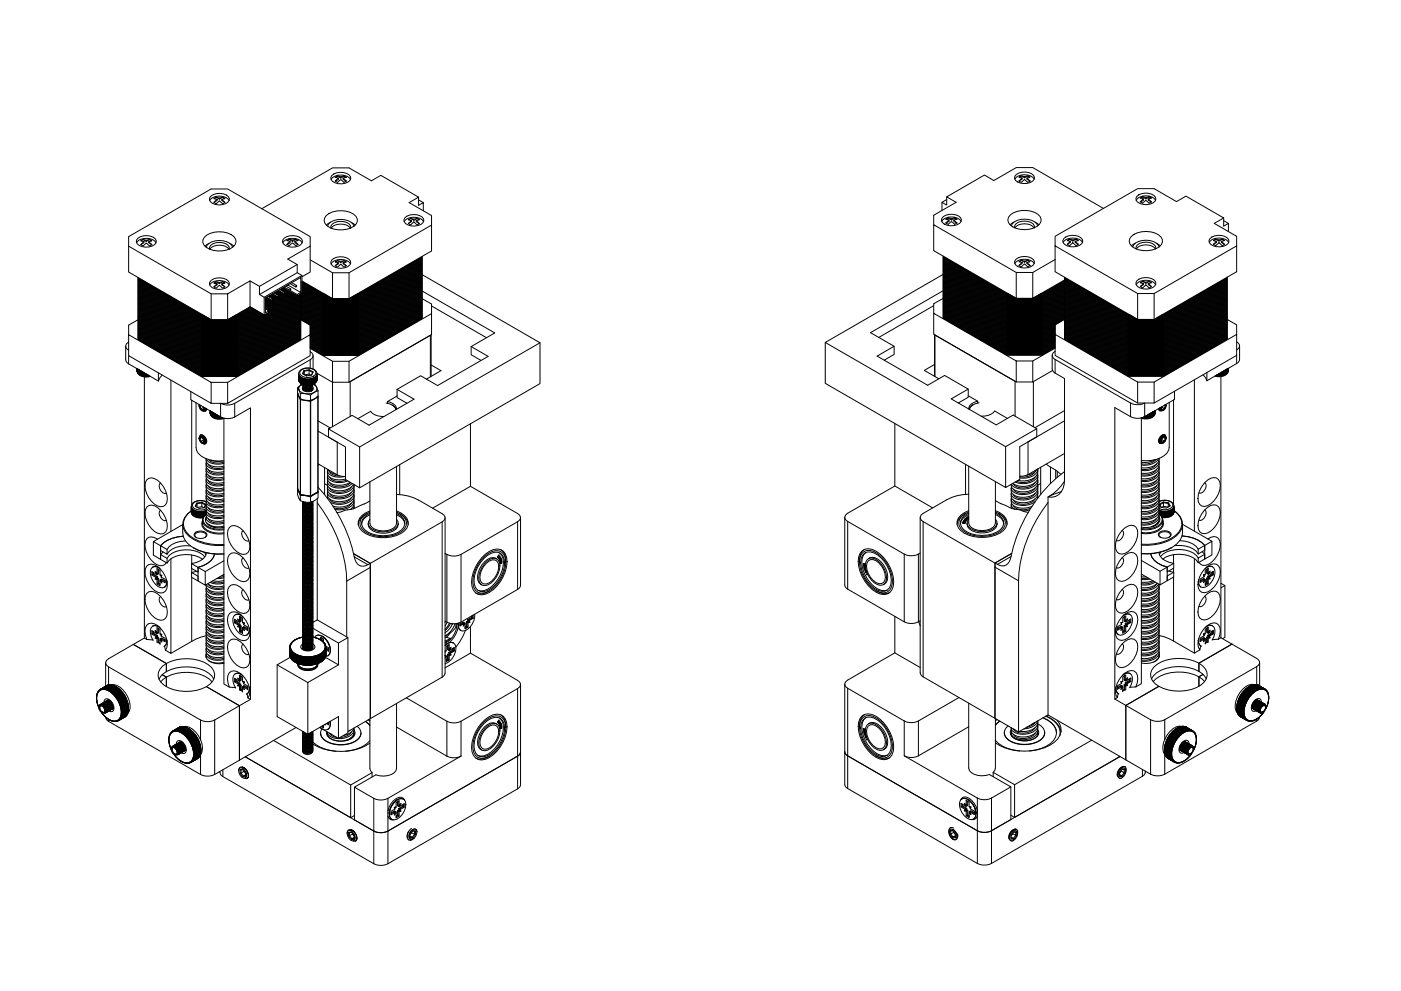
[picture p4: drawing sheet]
<svg xmlns="http://www.w3.org/2000/svg" width="420mm" height="297mm" viewBox="0 0 420 297" stroke-linecap="round" stroke-linejoin="round" font-family="sans-serif">
<!-- layer: Visible (ISO) -->
<g fill="none" stroke="#000" stroke-width=".3">
<path d="M63.3 58.7a4.3 4.3 0 0 1 5.2 .3l.3 .5a2.09 2.09 0 0 1-2.2 1.9 3.4 3.4 0 0 1-3.8-1.5l.1-.7zM64.1 59.6l.7-.4 1 .2 .9-.3 .8 .5-1 .2 1 .9-.8 .4-.9-.9-1 .9-.7-.4 1-.9zM64.7 59.2l-.5 .3M64.8 59.2l1 .5v-.3M65.1 59.8v.3l-1 .6M66.5 59.8v.3l1 .6M66.7 59.1l-.9 .6M66.8 59.2l.6 .3M99.3 53.8a3.9 3.9 0 0 1 5.8 0M99.5 52.6a4 4 0 0 1 5.6 .3 1.66 1.66 0 0 1-1.6 2.1 4 4 0 0 1-4.2-1.2l-.1-.6zM101.2 52.7a1.8 1.8 0 0 0 2 0M101.2 52.7l-.7 .4 1 .3-1 .9 .7 .4 1-.9 1 .9 .7-.4-1-.9 1-.3-.7-.4"/>
<path d="M101.2 52.7l-.6 .5M101.2 52.8l1 .6v-.4M101.5 53.4v.4l-.9 .5M102.9 53.4v.4l.9 .5M103.2 52.7l-1 .7M103.2 52.8l.6 .4M125.5 59.1v2.4l1.4-.8v2.5M125.5 59.9l1.4 .8M283.9 59v2.5l-1.4-.9v2.5M283.9 59.8l-1.4 .8M304.3 53.7a3.9 3.9 0 0 1 5.9 0M304.8 52.3a4.3 4.3 0 0 1 5.2 .3l.2 .5a2.1 2.1 0 0 1-2.2 1.9 3.4 3.4 0 0 1-3.7-1.6l.1-.6z"/>
<path d="M305.6 53.2l.7-.5 1 .3 .9-.3 .7 .5-.9 .2 .9 .8-.7 .5-.9-.9-1.1 .8-.6-.3 .9-.9zM306.2 52.8l-.5 .3M306.3 52.7l1 .6v-.3M306.5 53.4v.3l-.9 .6M308 53.4v.3l.9 .5M308.2 52.7l-.9 .6M308.3 52.8l.5 .3M340.9 58.9a4.1 4.1 0 0 1 5.6 .3 1.66 1.66 0 0 1-1.6 2 4 4 0 0 1-4.1-1.1l-.1-.6zM342.7 59a1.82 1.82 0 0 0 1.9 0M342.7 59l-.7 .4 .9 .2-.9 .9 .7 .4 .9-.8 1 .8 .7-.4-.9-.9 .9-.2-.7-.4M342.7 59l-.6 .4M342.7 59.1l.9 .5v-.4"/>
<path d="M342.9 59.6v.4l-.8 .5M344.4 59.6v.4l.8 .5M344.6 59l-1 .6M344.6 59.1l.6 .3M38.6 73.8v7.7l24.7 14.3h7.8M41 72.8a3.9 3.9 0 0 1 5.8 0M41.4 71.4a4.3 4.3 0 0 1 5.2 .2l.3 .6a2.09 2.09 0 0 1-2.2 1.8 3.4 3.4 0 0 1-3.8-1.5l.1-.6zM42.3 72.1l.6-.3 1 .2 1-.2 .6 .4-.9 .2 .9 .9-.7 .4-.9-.9-1.1 .9-.6-.4 1-.9zM42.8 71.8l-.5 .3M42.9 71.8l1 .6v-.4M43.2 72.4v.4l-1 .5M44.6 72.4v.4l.9 .5"/>
<path d="M44.8 71.8l-.9 .6M44.9 71.8l.6 .4M61.3 71.1a7.1 7.1 0 0 1 8.9-.2 2.12 2.12 0 0 1-1.1 3.6 7.2 7.2 0 0 1-8-1.1l-.3-.7 .1-.8zM61.8 74.1a4.4 4.4 0 0 1 5.1-1.9 3.2 3.2 0 0 1 2.9 1.9M62.7 73l-1.2 .8M62.8 74.7a1.87 1.87 0 0 1 2-1.9 3.7 3.7 0 0 1 3.9 1.3l.1 .6M62.9 60.1a3.9 3.9 0 0 1 5.8 0M62.9 74.7a4 4 0 0 1 5.8 0M68.9 73l1.2 .8M78.5 62.6l21.2-12.3h5l6.7 3.9 2.8-1.6 11.3 6.5-2.8 1.6 6.7 3.9v2.9M84.8 72.8a3.9 3.9 0 0 1 5.8 0M85.3 71.4a4.3 4.3 0 0 1 5.1 .2l.3 .6a2.09 2.09 0 0 1-2.2 1.8 3.4 3.4 0 0 1-3.8-1.5l.1-.6z"/>
<path d="M86.7 71.7l-.7 .4 1 .3-1 .8 .7 .4 1-.8 1 .8 .7-.4-1-.8 1-.3-.7-.4M86.7 71.7a1.82 1.82 0 0 0 2 0M86.7 71.7l-.5 .4M86.7 71.8l1 .6v-.4M87 72.4v.4l-.9 .5M88.4 72.4v.4l.9 .5M88.7 71.7l.6 .4M88.7 71.8l-1 .6M89.1 79.3v2.4l1.4 .9v5.3l-1.4 .8-4.2-2.5M93 73.8v-2.9l-24.7-14.3h-5l-24.7 14.3v2.9l24.7 14.3v7.7h-2.8M93 77.9l6.7 3.9v7.7l-9.2-5.3M97.8 64.6a7.1 7.1 0 0 1 8.9 .2 1.95 1.95 0 0 1-.5 3 6.9 6.9 0 0 1-8.8-.9l-.2-.8 .1-.7z"/>
<path d="M98.2 67.8a4.4 4.4 0 0 1 5.1-1.9 3.2 3.2 0 0 1 2.9 1.9M99.1 66.7l-1.2 .8M99.2 68.4a1.86 1.86 0 0 1 2-2 3.7 3.7 0 0 1 3.9 1.4l.1 .6M99.3 79.1a3.9 3.9 0 0 1 5.8 0M99.3 68.4a4 4 0 0 1 5.8 0M99.5 78a4 4 0 0 1 5.6 .2 1.65 1.65 0 0 1-1.6 2.1 4 4 0 0 1-4.2-1.2l-.1-.6zM100.5 78.6l.7-.5 1 .3 .9-.3 .8 .5-1 .2 .9 .8-.7 .5-.9-.9-.9 .9-.8-.5 1-.8zM101.1 78.2l-.5 .3M101.2 78.1l1 .6v-.3M101.5 78.8v.3l-1 .5M102.9 78.8v.3l.9 .5M103.1 78.1l-.9 .6"/>
<path d="M103.3 78.2l.5 .3M105.3 66.7l1.2 .8M121.2 66.4a3.9 3.9 0 0 1 5.8 0M121.4 65.3a4.1 4.1 0 0 1 5.6 .3 1.66 1.66 0 0 1-1.6 2 4 4 0 0 1-4.2-1.1l-.1-.6zM122.5 65.8l.7-.3 .9 .2 1-.2 .7 .4-1 .2 1 .9-.7 .4-1-.9-.9 .9-.7-.4 .9-.9zM123.1 65.5l-.6 .3M123.2 65.5l.9 .5v-.3M123.4 66.1v.3l-.9 .6M124.8 66.1v.3l1 .6M125.1 65.5l-1 .5M125.2 65.5l.5 .3M126.6 79.1l-19.2 11.1h-10.4l-6.5-3.7"/>
<path d="M126.6 76.9v18.2M126.6 77l-19.1 11.2 19.1-11M126.6 79.8l-19.2 11.1h-10.4M126.6 79.5l-19.2 11h-10.4M126.6 78.8l-19.2 11.1h-10.4M126.6 78.2l-19.1 11M126.6 78.3l-19.1 11M126.6 79.6l-19.1 11.1M126.6 80l-19.1 11M126.6 79.3l-19.1 11M126.6 79l-19.1 11M126.6 78.7l-19.1 11"/>
<path d="M126.6 78.5l-19.1 11M126.6 78l-19.1 11M126.6 77.8l-19.1 11.1M126.6 77.7l-19.1 11M126.6 77.5l-19.1 11M126.6 77.3l-19.1 11.1M282.4 66.4a3.9 3.9 0 0 1 5.8 0M282.9 79.7l19.1 11M282.9 79.4l19.1 11.1h10.5l6.8-4 19 11M282.9 79.1l19.1 11M282.9 78.7l19.1 11M282.9 77.1v18.3l19 11-19-11.2"/>
<path d="M282.9 79.5l19 11.1M282.9 79.2l19 11M282.9 78.9l19 11M282.9 78.2l19 11.1M282.9 78.1l19 11M282.9 77.9l19 11M282.9 77.7l19 11.1M282.9 77.6l19 11M282.9 77.4l19 11M282.9 77.3l19 11M282.9 78.4l19 11M282.9 78.6l19 11"/>
<path d="M282.9 79.9l19 11M282.9 76.8v.1M282.9 65a4.3 4.3 0 0 1 5.1 .2l.3 .6a2.09 2.09 0 0 1-2.2 1.8 3.4 3.4 0 0 1-3.8-1.5l.1-.6zM284.4 65.3l-.8 .4 1 .3-1 .8 .8 .4 .9-.8 1 .8 .7-.4-1-.8 1-.3-.7-.4M284.4 65.3a1.83 1.83 0 0 0 1.9 0M284.4 65.3l-.6 .4M284.4 65.4l.9 .5v-.3M284.6 66v.4l-.9 .5M286 66v.4l.9 .5M286.3 65.3l-1 .6M286.3 65.4l.6 .3M303.1 64.4a7 7 0 0 1 8.8 .5 2.03 2.03 0 0 1-.9 2.9 7.4 7.4 0 0 1-8.1-.4 1.91 1.91 0 0 1 .2-3z"/>
<path d="M303.3 67.7a4.4 4.4 0 0 1 5.1-1.9 3.2 3.2 0 0 1 2.8 1.9M304.1 66.6l-1.2 .8M304.3 68.3a1.88 1.88 0 0 1 1.9-1.9 3.7 3.7 0 0 1 4 1.3v.6M304.3 79a3.9 3.9 0 0 1 5.9 0M304.4 68.3a4 4 0 0 1 5.7 0M304.8 77.6a4.3 4.3 0 0 1 5.2 .3l.2 .6a2.09 2.09 0 0 1-2.2 1.8 3.4 3.4 0 0 1-3.7-1.5l.1-.6zM305.6 78.5l.7-.4 1 .2 .9-.2 .7 .4-.9 .2 .9 .9-.7 .4-.9-.9-1.1 .8-.6-.3 .9-.9zM306.2 78.1l-.5 .3M306.3 78.1l1 .5v-.3M306.5 78.7v.3l-.9 .6M308 78.7v.3l.9 .6M308.2 78.1l-.9 .5"/>
<path d="M308.3 78.1l.5 .3M310.4 66.6l1.2 .8M316.4 73.7l24.8 14.3v7.7l-24.8-14.2zM316.4 73.7v-2.9l24.8-14.3h4.9l6.7 3.9 2.9-1.6 11.3 6.5-2.8 1.7 6.7 3.8v2.9M316.4 77.8l-6.7 3.9v7.7l9.6-5.5 19 11M318.8 72.7a3.9 3.9 0 0 1 5.8 0M319 71.5a4 4 0 0 1 5.6 .3 1.65 1.65 0 0 1-1.6 2 4 4 0 0 1-4.2-1.1l-.1-.6zM320.1 72.1l.7-.4 .9 .2 1-.2 .7 .4-1 .2 1 .9-.7 .4-1-.9-1 .9-.6-.4 .9-.9zM320.7 71.8l-.6 .3M320.8 71.7l.9 .6v-.4M321 72.3v.4l-.9 .5M322.4 72.3v.4l1 .5"/>
<path d="M322.7 71.7l-1 .6M322.8 71.8l.5 .3M330.9 62.5l-21.2-12.3h-4.9l-6.7 3.9-2.9-1.6-11.3 6.5 2.8 1.6-6.7 3.9v2.9M339.3 70.9a7.1 7.1 0 0 1 8.9 .1 1.96 1.96 0 0 1-.6 3 6.9 6.9 0 0 1-8.7-.9l-.2-.7 .1-.8zM339.7 74a4.4 4.4 0 0 1 5.1-1.9 3.2 3.2 0 0 1 2.8 1.9M340.5 72.9l-1.2 .8M340.7 74.6a1.88 1.88 0 0 1 1.9-1.9 3.7 3.7 0 0 1 4 1.3v.6M340.7 60a3.9 3.9 0 0 1 5.9 0M340.8 74.6a4 4 0 0 1 5.7 0M346.8 72.9l1.2 .8M362.7 72.7a3.9 3.9 0 0 1 5.8 0M362.8 71.5a4 4 0 0 1 5.7 .3 1.65 1.65 0 0 1-1.7 2 4 4 0 0 1-4.1-1.1l-.1-.6z"/>
<path d="M364 72.1l.6-.4 1 .2 .9-.2 .7 .4-.9 .2 .9 .9-.7 .4-.9-.9-1.1 .9-.6-.4 1-.9zM364.5 71.8l-.5 .3M364.6 71.7l1 .6v-.4M364.9 72.3v.4l-1 .5M366.3 72.3v.4l.9 .5M366.5 71.7l-.9 .6M366.6 71.8l.5 .3M367 65.3v2.5l1.4-.8v2.4M367 66.1l1.4 .9M41.4 83.5v18.3l19.1 11-19.1-11.2M41.4 100l19.1 11M41.4 99.8l19.1 11.1"/>
<path d="M41.4 99.7l19.1 11M41.4 99.5l19.1 11M41.4 99.3l19.1 11.1M41.4 99.2l19.1 11M41.4 99l19.1 11M41.4 98.9l19.1 11M41.4 98.7l19.1 11M41.4 98.5l19.1 11M41.4 98.4l19.1 11M41.4 98.2l19.1 11M41.4 98l19.1 11.1M41.4 97.9l19.1 11"/>
<path d="M41.4 97.7l19.1 11M41.4 97.5l19.1 11.1M41.4 97.4l19.1 11M41.4 97.2l19.1 11M41.4 97.1l19.1 11M41.4 96.9l19.1 11M41.4 96.7l19.1 11.1M41.4 96.6l19.1 11M41.4 96.4l19.1 11M41.4 96.2l19.1 11.1M41.4 96.1l19.1 11M41.4 95.9l19.1 11"/>
<path d="M41.4 95.7l19.1 11.1M41.4 95.6l19.1 11M41.4 95.4l19.1 11M41.4 95.3l19.1 11M41.4 95.1l19.1 11M41.4 94.9l19.1 11.1M41.4 94.8l19.1 11M41.4 94.6l19.1 11M41.4 94.4l19.1 11.1M41.4 94.3l19.1 11M41.4 94.1l19.1 11M41.4 94l19.1 11"/>
<path d="M41.4 93.8l19.1 11M41.4 93.6l19.1 11M41.4 93.5l19.1 11M41.4 93.3l19.1 11M41.4 93.1l19.1 11.1M41.4 93l19.1 11M41.4 92.8l19.1 11M41.4 92.6l19.1 11.1M41.4 92.5l19.1 11M41.4 92.3l19.1 11M41.4 92.2l19.1 11M41.4 92l19.1 11"/>
<path d="M41.4 91.8l19.1 11.1M41.4 91.7l19.1 11M41.4 91.5l19.1 11M41.4 91.3l19.1 11.1M41.4 91.2l19.1 11M41.4 91l19.1 11M41.4 90.8l19.1 11.1M41.4 90.7l19.1 11M41.4 90.5l19.1 11M41.4 90.4l19.1 11M41.4 90.2l19.1 11M41.4 90l19.1 11.1"/>
<path d="M41.4 89.9l19.1 11M41.4 89.7l19.1 11M41.4 89.5l19.1 11.1M41.4 89.4l19.1 11M41.4 89.2l19.1 11M41.4 89l19.1 11.1M41.4 88.9l19.1 11M41.4 88.7l19.1 11M41.4 88.6l19.1 11M41.4 88.4l19.1 11M41.4 88.2l19.1 11.1M41.4 88.1l19.1 11"/>
<path d="M41.4 87.9l19.1 11M41.4 87.7l19.1 11.1M41.4 87.6l19.1 11M41.4 87.4l19.1 11M41.4 87.3l19.1 11M41.4 87.1l19.1 11M41.4 86.9l19.1 11.1M41.4 86.8l19.1 11M41.4 86.6l19.1 11M41.4 86.4l19.1 11.1M41.4 86.3l19.1 11M41.4 86.1l19.1 11"/>
<path d="M41.4 85.9l19.1 11.1M41.4 85.8l19.1 11M41.4 85.6l19.1 11M41.4 85.5l19.1 11M41.4 85.3l19.1 11M41.4 85.1l19.1 11.1M41.4 85l19.1 11M41.4 84.8l19.1 11M41.4 84.6l19.1 11.1M41.4 84.5l19.1 11M41.4 84.3l19.1 11M41.4 84.1l19.1 11.1"/>
<path d="M41.4 84l19.1 11M41.4 83.8l19.1 11M41.4 83.7l19.1 11M41.4 95.8l-2.8 1.7v2.8M41.4 83.2v.1M60.5 96h10.6v.2h-10.6zM60.5 96.3h10.6v.2h-10.6zM60.5 96.6h10.6v.2h-10.6zM60.5 97h10.6v.1h-10.6zM60.5 97.3h10.6v.2h-10.6zM60.5 97.6h10.6v.2h-10.6zM60.5 98h10.6v.1h-10.6z"/>
<path d="M60.5 98.3h10.6v.1h-10.6zM60.5 98.6h10.6v.2h-10.6zM60.5 98.9h10.6v.2h-10.6zM60.5 99.3h10.6v.1h-10.6zM60.5 99.6h10.6v.1h-10.6zM60.5 99.9h10.6v.2h-10.6zM60.5 94.4l-19.1-11.1 19.1 11.2M60.5 99.7l10.5 .1M60.5 99.4l10.5 .1M60.5 98.8h10.5M60.5 98.4l10.5 .1M60.5 97.8h10.5"/>
<path d="M60.5 97.5h10.5M60.5 96.8l10.5 .1M60.5 95.8l10.5 .1M60.5 94.4v.1M60.5 94.7v.1M60.5 95v.2M60.5 95.3v.2M60.5 95.7v.1M60.5 94.5l.6 .1M60.5 94.4h.3M60.5 94.7h.8M60.5 94.8h1.1"/>
<path d="M60.5 95h1.4M60.5 95.2h1.7M60.5 95.3h2M60.5 95.5h2.3M60.5 95.7h2.5M60.5 95.5h.1M60.5 95.2h.1M60.5 94.8l.1 .1M60.5 94.5l.1 .1M60.6 95.2h1.7M60.6 94.9h1.1M60.6 94.5v.1"/>
<path d="M60.6 94.8v.1M60.6 95.2h.1M60.6 95.5h.1M60.6 95.8v.1M60.6 96.2h.1M60.6 96.5h.1M60.6 96.8v.1M60.6 97.1v.1M60.6 97.5h.1M60.6 97.8h.1M60.6 98.1v.1M60.6 98.4v.1"/>
<path d="M60.6 98.8h.1M60.6 99.1h.1M60.6 99.4v.1M60.6 99.7v.1M62.9 85.4a3.9 3.9 0 0 1 5.8 0M63.3 88.1h5M63.3 84a4.3 4.3 0 0 1 5.2 .3l.3 .6a2.1 2.1 0 0 1-2.2 1.8 3.4 3.4 0 0 1-3.8-1.5l.1-.6zM64.1 84.9l.7-.4 1 .2 .9-.2 .8 .4-1 .2 1 .9-.8 .4-.9-.9-1 .9-.7-.4 1-.9zM64.7 84.5l-.5 .3M64.8 84.5l1 .5v-.3M65.1 85.1v.3l-1 .6M66.5 85.1v.3l1 .6"/>
<path d="M66.7 84.5l-.9 .5M66.8 84.5l.6 .3M68.3 88.1l6.7-3.9v7.7l-6.7 3.9zM68.6 95.7h2.5M69.1 95.3h2M69.3 95.2h1.7M69.4 95.2h1.7M69.7 95h1.4M69.9 94.9h1.1M70 94.8h1.1M70.3 94.7h.8M70.8 94.4h.3"/>
<path d="M71 95.8h.1M71 95.5h.1M71 95.2h.1M71 94.8h.1M71 94.5h.1M71.1 94.5l-.6 .1M71.1 94.4v.1M71.1 94.7v.1M71.1 95v.2M71.1 95.3v.2M71.1 95.7v.1M71.1 95.5h-2.3"/>
<path d="M75 91.9l4.2 2.5 1.4-.8M75.1 92l-4 2.4M75.3 92.1l-4.2 2.4M75.4 92.2l-4.3 2.5M75.6 92.3l-4.5 2.5M75.7 92.4l-4.6 2.6M75.8 92.4l-4.7 2.8M76 92.5l-4.9 2.8M76.1 92.6l-5 2.9M76.3 92.7l-5.2 3M76.4 92.8l-5.3 3M76.5 92.8l-5.4 3.2"/>
<path d="M76.7 92.9l-5.7 3.3h-10.5M76.8 93l-5.7 3.3M77 93.1l-6 3.4h-10.5M77.1 93.2l-6 3.4M77.3 93.3l-6.3 3.5M77.4 93.3l-6.3 3.7M77.5 93.4l-6.5 3.8-10.5-.1M77.7 93.5l-6.6 3.8M77.8 88.3l1.4 .8v5.3l-8.2 4.7h-10.5M77.8 93.6l-6.8 3.9M78 93.7l-6.9 3.9M78.1 93.7l-7.1 4.1"/>
<path d="M78.2 93.8l-7.1 4.2M78.4 93.9l-7.4 4.3-10.5-.1M78.5 94l-7.4 4.3M78.7 94.1l-7.7 4.3M78.8 94.2l-7.7 4.4M79 94.2l-8 4.6M79.1 94.3l-8 4.6M79.6 90.9l.3 .2-.3 .2M79.6 90.4l.5 .3M79.7 91l-.1 .1M79.9 89.1l1.7 1M80 90.7h.2l-.3 .4z"/>
<path d="M80.1 89.2l-.5 .3M80.2 89.3l-.6 .3M80.3 89.3l-.7 .5M80.4 88.8l1.5 .9M80.5 89.4l-.9 .5M80.6 89.5l-1 .6M80.8 89.6l-1.2 .7M80.9 89.7l-1.3 .7M81.1 89.8l-1.3 .7M81.2 89.8l-1.3 .8M81.3 89.9l-1.2 .7M81.5 90l-1.3 .8"/>
<path d="M81.6 90.1l-1.5 .8M81.7 88.1l1.7 1-1.5 .8M81.8 89.7h.1l-.2 .4zM81.8 88.2l-1.2 .7M82 88.2l-1.3 .8M82.1 88.3l-1.3 .8M82.2 87.8l1.5 .8M82.3 88.4l-1.3 .7M82.4 88.5l-1.3 .7M82.5 88.6l-1.2 .7M82.7 88.7l-1.3 .7M82.8 88.7l-1.2 .8"/>
<path d="M83 88.8l-1.3 .7M83.1 88.9l-1.3 .7M83.2 89l-1.3 .7M83.5 87.1l1.7 .9-1.5 .9M83.5 88.7h.2l-.3 .4zM83.6 87.1l-1.3 .8M83.7 87.2l-1.2 .8M83.9 87.3l-1.3 .7M84 86.8l1.4 .8M84 87.4l-1.2 .7M84.2 87.5l-1.3 .7M84.3 87.6l-1.3 .7"/>
<path d="M84.4 87.6l-1.2 .8M84.6 87.7l-1.3 .7M84.7 87.8l-1.2 .7M84.9 87.9l-1.3 .7M85 88l-1.3 .7M85 86.3l-.9 .6M85.2 86.4l-1 .5M85.2 86l3.9 2.3M85.3 87.6l.2 .1-.3 .4zM85.3 86.5l-.9 .5M85.5 86.6l-1 .5M85.6 86.6l-.9 .6"/>
<path d="M85.7 85.8l1.5 .8M85.7 86.7l-.9 .6M85.9 86.8l-1 .5M86 86.9l-.9 .5M86.2 87l-1 .5M86.3 85.4l3.9 2.3v-4.5l-10.6 6.1v4.5l1-.6v.4M86.3 87l-.9 .6M86.4 87.1l-.9 .6M86.6 87.2l-1.2 .7M86.7 87.3l-7.1 4.1M86.9 87.4l-7.3 4.2M87 85l1.7 1"/>
<path d="M87 87.5l-7.4 4.2M87.1 86.6l.1 .1-.2 .3zM87.2 87.5l-7.6 4.4M87.3 87.6l-7.7 4.5M87.4 87.7l-7.8 4.5M87.5 84.7l1.5 .9M87.6 87.8l-8 4.6M87.7 87.9l-8.1 4.7 1 .6M87.9 87.9l-8.2 4.7M88 88l-8.1 4.7M88.1 88.1l-8.1 4.7M88.3 88.2l-8.1 4.7"/>
<path d="M88.4 88.3l-8.1 4.7M88.6 88.4l-8.2 4.7M88.7 88.4l-8.1 4.7M88.8 85.6l.1 .3-.2 .1zM88.8 88.5l-8.2 4.8M89 88.6l-8.4 4.8M89.1 81.7l-11.3 6.6v-2.5M90.2 99.8l-19.2 11.1h-10.5M90.2 99.5l-19.2 11M90.2 99.2l-19.2 11h-10.5M90.2 98.9l-19.2 11M90.2 98.5l-19.2 11"/>
<path d="M90.2 98.2l-19.2 11.1-10.5-.1M90.2 97.9l-19.2 11M90.2 97.5l-19.2 11.1M90.2 97.2l-19.2 11.1-10.5-.1M90.2 96.9l-19.2 11M90.2 96.6l-19.2 11M90.2 96.2l-19.2 11.1h-10.5M90.2 95.9l-19.2 11M90.2 94.3l-19.2 11M90.2 93.3l-19.2 11M90.2 92.3l-19.2 11M90.2 91.3l-19.2 11.1"/>
<path d="M90.2 89.7l-19.2 11.1-10.5-.1M90.2 88.7l-19.2 11M90.2 87.7l-1.1 .6v.4l-8.5 4.9M90.2 89.6l6.8 3.8M90.2 90.5l6.8 3.9M90.2 91.5l6.8 3.9M90.2 92.5l6.8 3.9M90.2 95.1l6.8 3.9M90.2 95.8l2.8 1.7v2.8M90.2 89.5l-19.1 11.1M90.2 90.5l-19.1 11M90.2 91.5l-19.1 11"/>
<path d="M90.2 92.5l-19.1 11M90.2 95.1l-19.1 11M90.2 96.1l-19.1 11M90.2 96.4l-19.1 11M90.2 96.7l-19.1 11.1M90.2 97.1l-19.1 11M90.2 97.4l-19.1 11M90.2 97.7l-19.1 11M90.2 98l-19.1 11.1M90.2 98.4l-19.1 11M90.2 98.7l-19.1 11M90.2 99l-19.1 11"/>
<path d="M90.2 99.3l-19.1 11.1M90.2 99.7l-19.1 11M90.2 100l-19.1 11M90.2 94.3l6.7 3.9M90.2 93.3l6.7 3.9M90.2 92.3l6.7 3.9M90.2 91.4l6.7 3.8M90.2 89.7l6.7 3.9M90.2 88.7l6.7 3.9M90.3 88l6.7 3.8M90.5 87.9l6.4 3.7M90.5 83l2.5-1.5v-7.7l-6.7 3.9 2.8 1.6-11.3 6.5-2.8-1.6"/>
<path d="M90.5 86.2l6.5 3.6M90.5 86.8l6.5 3.7M90.5 87.2l6.5 3.6M90.5 87.8l6.5 3.7M90.5 84.4l6.4 3.8-6.4-3.7M90.5 82.6l-11.3 6.5M90.5 87.6l6.4 3.7M90.5 87.3l6.4 3.7M90.5 87l6.4 3.7M90.5 86.7l6.4 3.6M90.5 86.3l6.4 3.7M90.5 86l6.4 3.7"/>
<path d="M90.5 85.8l6.4 3.7M90.5 85.7l6.4 3.6M90.5 85.5l6.4 3.7M90.5 85.4l6.4 3.6M90.5 85.2l6.4 3.7M90.5 85l6.4 3.7M90.5 84.9l6.4 3.6M90.5 84.7l6.4 3.7M93 97.7l4 2.3M93 98.4l4 2.2M93 98.7l4 2.2M93 99.4l4 2.2"/>
<path d="M93 99.7l4 2.2M93 99.9l3.9 2.2M93 99.5l3.9 2.3M93 99.2l3.9 2.2M93 98.9l3.9 2.2M93 98.5l3.9 2.3M93 98.2l3.9 2.2M93 97.9l3.9 2.2M93 97.6l3.9 2.2M96.9 92l-6.7-3.9v13.7l-19.1 11 19.1-11.2M96.9 99.5l-6.7-3.9-19.2 11M96.9 99.1l-6.7-3.8-19.2 11h-10.5"/>
<path d="M96.9 98.8l-6.7-3.9-19.2 11.1M96.9 98.5l-6.7-3.9-19.2 11.1-10.5-.1M96.9 97.8l-6.7-3.8-19.2 11M96.9 97.5l-6.7-3.9-19.2 11.1-10.5-.1M96.9 96.9l-6.7-3.9-19.2 11M96.9 96.5l-6.7-3.9-19.2 11.1h-10.5M96.9 95.9l-6.7-3.9-19.2 11M96.9 95.6l-6.7-3.9-19.2 11h-10.5M96.9 94.9l-6.7-3.9-19.2 11M96.9 94.6l-6.7-3.9-19.2 11.1-10.5-.1M96.9 94.2l-6.7-3.8-19.2 11M96.9 93.9l-6.7-3.9-19.2 11.1h-10.5"/>
<path d="M96.9 93.3l-6.7-3.9-19.2 11M96.9 92.9l-6.7-3.9-19.2 11.1h-10.5M96.9 92.3l-6.7-3.9-19.2 11M96.9 99.8h10.6v.2h-10.6zM96.9 99.5h10.6v.1h-10.6zM96.9 99.1h10.6v.2h-10.6zM96.9 98.8h10.6v.2h-10.6zM96.9 98.5h10.6v.2h-10.6zM96.9 98.2h10.6v.1h-10.6zM96.9 97.8h10.6v.2h-10.6zM96.9 97.5h10.6v.2h-10.6zM96.9 97.2h10.6v.1h-10.6z"/>
<path d="M96.9 96.9h10.6v.1h-10.6zM96.9 96.5h10.6v.2h-10.6zM96.9 96.2h10.6v.2h-10.6zM96.9 95.9h10.6v.1h-10.6zM96.9 95.6h10.6v.1h-10.6zM96.9 95.2h10.6v.2h-10.6zM96.9 94.9h10.6v.2h-10.6zM96.9 94.6h10.6v.1h-10.6zM96.9 94.2h10.6v.2h-10.6zM96.9 93.9h10.6v.2h-10.6zM96.9 93.6h10.6v.2h-10.6zM96.9 93.3h10.6v.1h-10.6z"/>
<path d="M96.9 92.9h10.6v.2h-10.6zM96.9 92.6h10.6v.2h-10.6zM96.9 92.3h10.6v.1h-10.6zM96.9 92h10.6v.1h-10.6zM96.9 91.6h10.6v.2h-10.6zM96.9 91.3h10.6v.2h-10.6zM96.9 91h10.6v.1h-10.6zM96.9 90.7h10.6v.1h-10.6zM96.9 90.3h10.6v.2h-10.6zM96.9 90h10.6v.2h-10.6zM96.9 89.7h10.6v.1h-10.6zM96.9 88.5h.1"/>
<path d="M96.9 88.9h.1M96.9 89.2h.1M96.9 89.5h.1M96.9 88.4v.1M96.9 88.7v.2M96.9 89v.2M96.9 89.3v.2M96.9 89.3h2.5M96.9 89.2h2.3M96.9 89h2M96.9 88.9h1.7M96.9 88.7h1.4"/>
<path d="M96.9 88.5l1.2 .1M96.9 88.4h.8M96.9 88h.3M97 88.2h.5M97 92.4l-6.8-3.8-19.1 11M97 92.8l-6.8-3.9-19.1 11M97 93.8l-6.8-3.9-19.1 11M97 95.1l-6.8-3.9-19.1 11M97 96l-6.8-3.8-19.1 11M97 97l-6.8-3.8-19.1 11M97 97.3l-6.8-3.8-19.1 11M97 98l-6.8-3.9-19.1 11"/>
<path d="M97 98.3l-6.8-3.8-19.1 11M97 99.6l-6.8-3.8-19.1 11M97 89.2h2.2M97 88.9h1.7M97 88.3h.5M99.7 81.8h5l24.7-14.3v7.7l-24.7 14.3h-7.8M104.7 81.8v7.7h2.8M105 89.3h2.5M105.2 89.2h2.3M105.5 89h2M105.8 88.9h1.7M106.1 88.7h1.4"/>
<path d="M106.4 88.5h1.1M106.7 88.4h.8M106.9 88.2h.6l-.7 .1M107.2 88h.3M107.4 88.2v.1M107.4 88.5v.1M107.4 88.9h.1M107.4 89.2h.1M107.4 89.5v.1M107.4 89.8v.1M107.4 90.2h.1M107.4 90.5h.1"/>
<path d="M107.4 90.8v.1M107.4 91.1v.1M107.4 91.5h.1M107.4 91.8h.1M107.4 92.1v.1M107.4 92.4v.1M107.4 92.8h.1M107.4 93.1v.1M107.4 93.4v.1M107.4 93.8h.1M107.4 94.1h.1M107.4 94.4v.1"/>
<path d="M107.4 94.7v.1M107.4 95.1h.1M107.4 95.4h.1M107.4 95.7v.1M107.4 96v.1M107.4 96.4h.1M107.4 96.7h.1M107.4 97v.1M107.4 97.3v.1M107.4 97.7h.1M107.4 98v.1M107.4 98.3v.1"/>
<path d="M107.4 98.7h.1M107.4 99h.1M107.4 99.3v.1M107.4 99.6v.1M107.4 100h.1M107.5 89.5l-10.5 .1M107.5 89.2h-2.3M107.5 88.9h-1.8M107.5 88.5l-1.2 .1M107.5 88.4v.1M107.5 88.7v.2M107.5 89v.2"/>
<path d="M107.5 89.3v.2M126.6 80.1l-19.2 11.1h-10.4l-6.5-3.7M126.6 81.1l-19.2 11.1h-10.4l-6.8-3.9-19.1 11M126.6 82.1l-19.2 11.1h-10.4l-6.8-4-19.1 11M126.6 83.1l-19.2 11h-10.4l-6.8-3.9-19.1 11M126.6 83.7l-19.2 11.1h-10.4l-6.8-3.9-19.1 11M126.6 84.7l-19.2 11.1h-10.4l-6.8-4-19.1 11.1M126.6 85.7l-19.2 11h-10.4l-6.8-3.9-19.1 11M126.6 86.7l-19.2 11h-10.4l-6.8-3.9-19.1 11M126.6 87.6l-19.2 11.1h-10.4l-6.8-3.9-19.1 11M126.6 88.3l-19.2 11.1h-10.4l-6.8-4-19.1 11M126.6 89.3l-19.2 11h-10.4l-4-2.2"/>
<path d="M126.6 90.2l-19.2 11.1h-10.4l-4-2.3M126.6 91.2l-19.2 11.1h-10.4l-4-2.3M126.6 92.2l-19.2 11.1h-10.4l-4-2.3M126.6 92.9l-19.2 11h-10.4l-4-2.3M126.6 93.8l-19.2 11.1h-10.4l-4-2.3M126.6 94.8l-19.2 11.1h-10.4l-4-2.3M126.6 95.1l-19.2 11.1h-10.4M126.6 94.5l-19.2 11.1h-10.4M126.6 94.2l-19.2 11h-10.4M126.6 93.5l-19.2 11.1h-10.4M126.6 93.2l-19.2 11.1h-10.4M126.6 92.5l-19.2 11.1h-10.4"/>
<path d="M126.6 91.9l-19.2 11h-10.4M126.6 91.6l-19.2 11h-10.4M126.6 90.9l-19.2 11.1h-10.4M126.6 90.6l-19.2 11h-10.4M126.6 89.9l-19.2 11.1h-10.4M126.6 89.6l-19.2 11.1h-10.4M126.6 88.9l-19.2 11.1h-10.4M126.6 88.6l-19.2 11.1h-10.4M126.6 88l-19.2 11h-10.4M126.6 87.3l-19.2 11.1h-10.4M126.6 87l-19.2 11.1h-10.4M126.6 86.3l-19.2 11.1h-10.4"/>
<path d="M126.6 86l-19.2 11.1h-10.4M126.6 85.3l-19.2 11.1h-10.4M126.6 85l-19.2 11.1h-10.4M126.6 84.4l-19.2 11h-10.4M126.6 84l-19.2 11.1h-10.4M126.6 83.4l-19.2 11.1h-10.4M126.6 82.7l-19.2 11.1h-10.4M126.6 82.4l-19.2 11.1h-10.4M126.6 81.8l-19.2 11h-10.4M126.6 81.4l-19.2 11.1h-10.4M126.6 80.8l-19.2 11h-10.4M126.6 80.4l-19.2 11.1h-10.4"/>
<path d="M126.6 87.2l21.8 12.6-7.1 4.1 5.1 2.9-15.2 8.8-5.1-3-7 4.1 5.1 3-13.5 7.7-5.1-2.9-7.1 4.1v2.4l5.1 3v9.8l4.3 2.4v-12.2l-9.4-5.4M126.6 82.3l35.3 20.4-54 31.3M126.6 95l-19.1 11M126.6 94.7l-19.1 11M126.6 94.3l-19.1 11M126.6 94l-19.1 11M126.6 93.7l-19.1 11M126.6 93.3l-19.1 11.1M126.6 93l-19.1 11M126.6 92.7l-19.1 11M126.6 92.4l-19.1 11M126.6 92l-19.1 11.1"/>
<path d="M126.6 91.7l-19.1 11M126.6 91.4l-19.1 11M126.6 91.1l-19.1 11M126.6 90.7l-19.1 11.1M126.6 90.4l-19.1 11M126.6 90.1l-19.1 11M126.6 89.8l-19.1 11M126.6 89.4l-19.1 11M126.6 89.1l-19.1 11M126.6 88.8l-19.1 11M126.6 88.4l-19.1 11.1M126.6 88.1l-19.1 11"/>
<path d="M126.6 87.8l-19.1 11M126.6 87.5l-19.1 11M126.6 87.1l-19.1 11.1M126.6 86.8l-19.1 11M126.6 86.5l-19.1 11M126.6 86.2l-19.1 11M126.6 85.8l-19.1 11.1M126.6 85.5l-19.1 11M126.6 85.2l-19.1 11M126.6 84.9l-19.1 11M126.6 84.5l-19.1 11.1M126.6 84.2l-19.1 11"/>
<path d="M126.6 83.9l-19.1 11M126.6 83.5l-19.1 11.1M126.6 83.2l-19.1 11M126.6 82.9l-19.1 11M126.6 82.6l-19.1 11M126.6 82.2l-19.1 11.1M126.6 81.9l-19.1 11M126.6 81.6l-19.1 11M126.6 81.3l-19.1 11M126.6 80.9l-19.1 11.1M126.6 80.6l-19.1 11M126.6 80.3l-19.1 11"/>
<path d="M126.6 89.5l2.8 1.6v2.9M126.6 95.1v.2M129.4 91.7l16.5 9.5M280 93.9l24.8 14.3v6.3l-24.8-14.3zM280 91.6l-16.4 9.5M282.9 95.1l19.1 11h10.5l3.9-2.3M282.9 94.7l19.1 11.1M282.9 94.4l19.1 11M282.9 94.1l19.1 11h10.5l3.9-2.2M282.9 93.7l19.1 11.1M282.9 93.4l19.1 11M282.9 93.1l19.1 11.1h10.5l3.9-2.3"/>
<path d="M282.9 92.8l19.1 11M282.9 92.4l19.1 11.1M282.9 92.1l19.1 11.1h10.5l3.9-2.3M282.9 91.8l19.1 11M282.9 91.5l19.1 11M282.9 91.1l19.1 11.1h10.5l3.9-2.3M282.9 90.8l19.1 11M282.9 90.5l19.1 11M282.9 90.2l19.1 11h10.5l3.9-2.3M282.9 89.8l19.1 11.1M282.9 89.5l19.1 11.1h10.5l3.9-2.3M282.9 89.2l19.1 11"/>
<path d="M282.9 88.8l19.1 11.1M282.9 88.5l19.1 11.1h10.5l6.8-3.9 19 11M282.9 88.2l19.1 11M282.9 87.9l19.1 11M282.9 87.5l19.1 11.1h10.5l6.8-3.9 19 11M282.9 87.2l19.1 11M282.9 86.9l19.1 11M282.9 86.6l19.1 11h10.5l6.8-3.9 19 11M282.9 86.2l19.1 11.1M282.9 85.9l19.1 11M282.9 85.6l19.1 11.1h10.5l6.8-4 19 11M282.9 85.3l19.1 11"/>
<path d="M282.9 84.9l19.1 11.1h10.5l6.8-3.9 19 11M282.9 84.6l19.1 11M282.9 84.3l19.1 11M282.9 84l19.1 11h10.5l6.8-3.9 19 11M282.9 83.6l19.1 11M282.9 83.3l19.1 11M282.9 83l19.1 11h10.5l6.8-3.9 19 11M282.9 82.6l19.1 11.1M282.9 82.3l19.1 11M282.9 82l19.1 11.1h10.5l6.8-4 19 11.1M282.9 81.7l19.1 11M282.9 81.3l19.1 11.1"/>
<path d="M282.9 81l19.1 11.1h10.5l6.8-3.9 19 11M282.9 80.7l19.1 11M282.9 80.4l19.1 11h10.5l6.8-3.9 19 11M282.9 80l19.1 11.1M282.9 87.1l-21.8 12.6 7 4.1-5 2.9 15.1 8.8 5.1-3 7.1 4.1v2.5l-3 1.7M282.9 82.2l-35.4 20.4 54.1 31.3M282.9 80.2l19 11M282.9 80.5l19 11M282.9 80.8l19 11.1M282.9 81.2l19 11M282.9 81.5l19 11M282.9 81.8l19 11"/>
<path d="M282.9 82.2l19 11M282.9 82.5l19 11M282.9 82.8l19 11M282.9 83.1l19 11.1M282.9 83.5l19 11M282.9 83.8l19 11M282.9 84.1l19 11M282.9 84.4l19 11.1M282.9 84.8l19 11M282.9 85.1l19 11M282.9 85.4l19 11M282.9 85.7l19 11.1"/>
<path d="M282.9 86.1l19 11M282.9 86.4l19 11M282.9 86.7l19 11M282.9 87.1l19 11M282.9 87.4l19 11M282.9 87.7l19 11M282.9 88l19 11.1M282.9 88.4l19 11M282.9 88.7l19 11M282.9 89l19 11M282.9 89.3l19 11.1M282.9 89.7l19 11"/>
<path d="M282.9 90l19 11M282.9 90.3l19 11M282.9 90.6l19 11.1M282.9 91l19 11M282.9 91.3l19 11M282.9 91.6l19 11M282.9 92l19 11M282.9 92.3l19 11M282.9 92.6l19 11M282.9 92.9l19 11.1M282.9 93.3l19 11M282.9 93.6l19 11"/>
<path d="M282.9 93.9l19 11M282.9 94.2l19 11.1M282.9 94.6l19 11M282.9 94.9l19 11M282.9 89.4l-2.9 1.7v2.8M301.9 89.4h.1M301.9 89.1h.1M301.9 88.8h.1M301.9 88.4h.1M301.9 88.1h.1M301.9 99.7h10.7v.2h-10.7zM301.9 99.4h10.7v.1h-10.7z"/>
<path d="M301.9 99.1h10.7v.1h-10.7zM301.9 98.7h10.7v.2h-10.7zM301.9 98.4h10.7v.2h-10.7zM301.9 98.1h10.7v.1h-10.7zM301.9 97.7h10.7v.2h-10.7zM301.9 97.4h10.7v.2h-10.7zM301.9 97.1h10.7v.2h-10.7zM301.9 96.8h10.7v.1h-10.7zM301.9 96.4h10.7v.2h-10.7zM301.9 96.1h10.7v.2h-10.7zM301.9 95.8h10.7v.2h-10.7zM301.9 95.5h10.7v.1h-10.7z"/>
<path d="M301.9 95.1h10.7v.2h-10.7zM301.9 94.8h10.7v.2h-10.7zM301.9 94.5h10.7v.1h-10.7zM301.9 94.2h10.7v.1h-10.7zM301.9 93.8h10.7v.2h-10.7zM301.9 93.5h10.7v.2h-10.7zM301.9 93.2h10.7v.1h-10.7zM301.9 92.8h10.7v.2h-10.7zM301.9 92.5h10.7v.2h-10.7zM301.9 92.2h10.7v.2h-10.7zM301.9 91.9h10.7v.1h-10.7zM301.9 91.5h10.7v.2h-10.7z"/>
<path d="M301.9 91.2h10.7v.2h-10.7zM301.9 90.9h10.7v.2h-10.7zM301.9 90.6h10.7v.1h-10.7zM301.9 90.2h10.7v.2h-10.7zM301.9 89.9h10.7v.2h-10.7zM301.9 89.6h10.7v.1h-10.7zM301.9 88l-19-11.1 19 11.2M301.9 88.1h.6M301.9 88.9h2M301.9 88.3h.9M301.9 88v.1M301.9 88.3v.1"/>
<path d="M301.9 88.6v.2M301.9 88.9v.2M301.9 89.3v.1M301.9 89.4h10.7M301.9 89.3h2.6M301.9 89.1h2.3M301.9 88.8h1.7M301.9 88.6h1.5M301.9 88.4l1.3 .1M301.9 88h.3M302 94.4h10.5M302 94.7h10.5"/>
<path d="M302 95.3h10.5M302 95.7h10.5M302 89.1h2.3M302 88.8h1.7M302 88.2h.6M302 99.9h10.5M302 99.3h10.5M302 98.9h10.5M302 98.3h10.5M302 98h10.5M302 97.3h10.5M302 97h10.5"/>
<path d="M302 96.3h10.5M302 93.7h10.5M302 93.4h10.5M302 92.7h10.5M302 92.4h10.5M302 91.8h10.5M302 91.1h10.5M302 90.8h10.5M302 90.1h10.5M302 89.8h10.5M304.8 81.7l-24.8-14.3v7.7l24.8 14.3h4.9M309.7 81.7h-4.9v7.7"/>
<path d="M310 89.3h2.6M310.2 89.1h2.3M310.3 89.1h2.3M310.6 88.9h2M310.8 88.8h1.7M310.9 88.8h1.7M311.1 88.6h1.5M311.7 88.3h.9M311.9 88.2h.6M312 88.1h.6M312.3 88h.3M312.5 88.1h.1"/>
<path d="M312.5 88.4h.1M312.5 88.8h.1M312.5 89.1h.1M312.5 89.4h.1M312.5 89.7l6.8-3.8 19 11M312.5 90.1l6.8-3.9 19 11M312.5 91.1l6.8-3.9 19 11M312.5 92.4l6.8-3.9 19 11M312.5 93.3l6.8-3.8 19 11M312.5 94.3l6.8-3.8 19 11M312.5 94.6l6.8-3.8 19 11M312.5 95.3l6.8-3.9 19 11"/>
<path d="M312.5 95.6l6.8-3.8 19 11M312.5 96.9l6.8-3.8 19 11M312.5 97.9l6.8-3.9 19 11M312.5 98.9l6.8-3.9 19 11M312.5 99.2l6.8-3.8 19 11M312.6 89.6l6.7-3.9 19.1 11M312.6 90.6l6.7-3.9 19.1 11M312.6 91.5l6.7-3.8 19.1 11M312.6 92.2l6.7-3.9 19.1 11M312.6 93.2l6.7-3.9 19.1 11M312.6 94.2l6.7-3.9 19.1 11M312.6 95.1l6.7-3.8 19.1 11"/>
<path d="M312.6 96.1l6.7-3.9 19.1 11.1M312.6 97.1l6.7-3.9 19.1 11M312.6 97.7l6.7-3.8 19.1 11M312.6 98.7l6.7-3.9 19.1 11.1M312.6 89.4l6.7-3.9 19 11.1M312.6 88.8l6.7-3.9 19 11M312.6 88.6l6.7-3.9 19 11M312.6 88.4l6.7-3.8 19 11M312.6 88.3l6.7-3.9 19 11M312.6 88v.1M312.6 88.3v.1M312.6 88.6v.2"/>
<path d="M312.6 88.9v.2M312.6 89.3v.1M312.6 88.4l-1.3 .1M316.4 97.6l-3.9 2.3M316.4 98l-3.9 2.2M316.4 98.6l-3.9 2.3M316.4 99.3l-3.9 2.2M316.4 99.6l-3.9 2.2M316.4 99.8l-3.8 2.2M316.4 99.4l-3.8 2.3M316.4 99.1l-3.8 2.2M316.4 98.8l-3.8 2.2"/>
<path d="M316.4 98.5l-3.8 2.2M316.4 98.1l-3.8 2.3M316.4 97.8l-3.8 2.2M316.4 97.5l-3.8 2.2M319.3 83.1v18.3M319.3 85l19.1 11.1M319.3 86l19.1 11M319.3 87l19.1 11M319.3 88.6l19.1 11.1M319.3 89.6l19.1 11M319.3 90.6l19.1 11M319.3 91.6l19.1 11"/>
<path d="M319.3 94.2l19.1 11M319.3 95.2l19.1 11M319.3 95.8l19.1 11M319.3 96.2l19.1 11M319.3 96.5l19.1 11h10.5l19.1-11M319.3 96.8l19.1 11M319.3 97.1l19.1 11.1h10.5l19.1-11.1M319.3 97.5l19.1 11M319.3 97.8l19.1 11M319.3 98.1l19.1 11.1h10.5l19.1-11.1M319.3 98.4l19.1 11.1M319.3 98.8l19.1 11"/>
<path d="M319.3 99.1l19.1 11.1h10.5l19.1-11.1M319.3 99.4l19.1 11M319.3 99.7l19.1 11.1M319.3 83.3l19 11.1-19-11M319.3 86.9l-6.8 3.8M319.3 87.8l-6.8 3.9M319.3 88.8l-6.8 3.9M319.3 89.8l-6.8 3.9M319.3 92.4l-6.8 3.9M319.3 93.4l-6.8 3.9M319.3 94.4l-6.8 3.8M319.3 95.7l-2.9 1.7v2.9l-3.9 2.2"/>
<path d="M319.3 99.9l19 11M319.3 99.6l19 11M319.3 99.3l19 11M319.3 98.9l19 11M319.3 98.6l19 11M319.3 98.3l19 11M319.3 97.9l19 11.1M319.3 97.6l19 11M319.3 97.3l19 11M319.3 97l19 11M319.3 96.6l19 11.1M319.3 96.3l19 11"/>
<path d="M319.3 96l19 11M319.3 94.4l19 11M319.3 93.4l19 11M319.3 92.4l19 11M319.3 89.8l19 11M319.3 88.8l19 11M319.3 87.8l19 11M319.3 86.8l19 11.1M319.3 85.2l19 11M319.3 84.2l19 11.1M319.3 84.1l19 11M319.3 83.7l19 11.1"/>
<path d="M319.3 83.6l19 11M319.3 95.2l-6.7 3.9M319.3 94.2l-6.7 3.9M319.3 91.6l-6.7 3.9M319.3 90.6l-6.7 3.9M319.3 89.6l-6.7 3.9M319.3 88.7l-6.7 3.8M319.3 87l-6.7 3.9M319.3 86l-6.7 3.9M319.3 85.2l-6.7 3.9M319.3 85.1l-6.7 3.8M319.3 84.2l-6.7 3.9"/>
<path d="M319.3 84.1l-6.7 3.9M338.3 99.8h10.7v.2h-10.7zM338.3 99.5h10.7v.2h-10.7zM338.3 99.2h10.7v.1h-10.7zM338.3 98.8h10.7v.2h-10.7zM338.3 98.5h10.7v.2h-10.7zM338.3 98.2h10.7v.2h-10.7zM338.3 97.9h10.7v.1h-10.7zM338.3 97.5h10.7v.2h-10.7zM338.3 97.2h10.7v.2h-10.7zM338.3 96.9h10.7v.1h-10.7zM338.3 96.6h10.7v.1h-10.7z"/>
<path d="M338.3 96.2h10.7v.2h-10.7zM338.3 95.9h10.7v.2h-10.7zM338.3 94.8h.1M338.3 95.1h.1M338.3 95.4h.1M338.3 95.7h.1M338.3 95.3h2M338.3 94.9h1.5M338.3 94.6v.2M338.3 94.9v.2M338.3 95.3v.1M338.3 95.6v.1"/>
<path d="M338.3 95.6h2.6M338.3 95.4l2.4 .1M338.3 95.1h1.7M338.3 94.8h1.2M338.3 94.6h.9M338.3 94.3h.3M338.4 94.4l.6 .1M338.4 94.8h1.2M338.4 95.1h1.7M340.7 85.3a3.9 3.9 0 0 1 5.9 0M340.9 84.2a4.1 4.1 0 0 1 5.6 .3 1.67 1.67 0 0 1-1.6 2 4 4 0 0 1-4.1-1.1l-.1-.6zM341.2 88h4.9l24.8-14.3v7.8l-24.8 14.2h-7.8"/>
<path d="M342 84.8l.7-.4 .9 .2 1-.2 .7 .4-.9 .2 .9 .9-.7 .4-1-.9-.9 .9-.7-.4 .9-.9zM342.6 84.4l-.6 .3M342.7 84.4l.9 .5v-.3M342.9 85v.3l-.9 .6M344.4 85v.3l.9 .6M344.6 84.4l-1 .5M344.7 84.4l.5 .3M346.1 88v7.7h2.9M346.4 95.6h2.6M346.7 95.4h2.3M347 95.3h2M347.3 95.1h1.7"/>
<path d="M347.5 94.9h1.5M347.8 94.8h1.2M348.1 94.6h.9M348.4 94.4h.6l-.7 .1M348.7 94.3h.3M348.9 94.4v.1M348.9 94.8h.1M348.9 95.1h.1M348.9 95.4v.1M348.9 95.7v.1M348.9 96.1h.1M348.9 96.4h.1"/>
<path d="M348.9 96.7v.1M348.9 97v.1M348.9 97.4h.1M348.9 97.7h.1M348.9 98v.1M348.9 98.4h.1M348.9 98.7h.1M348.9 99v.1M348.9 99.3v.1M348.9 99.7h.1M348.9 100h.1M349 95.7l-10.6 .1"/>
<path d="M349 95.4l-2.4 .1M349 95.1h-1.8M349 94.8h-1.3M349 94.6v.2M349 94.9v.2M349 95.3v.1M349 95.6v.1M368 85.4l-19.1 11h-10.5l-19.1-11-6.7 3.9M368 86.4l-19.1 11h-10.5l-19.1-11-6.7 3.8M368 87.3l-19.1 11.1h-10.5l-19.1-11.1-6.7 3.9M368 88l-19.1 11.1h-10.5l-19.1-11.1-6.7 3.9M368 89l-19.1 11h-10.5l-19.1-11-6.7 3.8"/>
<path d="M368 89.9l-19.1 11.1h-10.5l-19.1-11.1-6.7 3.9M368 90.9l-19.1 11.1h-10.5l-19.1-11.1-6.7 3.9M368 91.9l-19.1 11.1h-10.5l-19.1-11.1-6.7 3.9M368 92.6l-19.1 11h-10.5l-19.1-11-6.7 3.8M368 92.9l-19.1 11.1h-10.5l-19.1-11.1-6.7 3.9M368 93.5l-19.1 11.1h-10.5l-19.1-11.1-6.7 3.9M368 94.5l-19.1 11.1h-10.5l-19.1-11.1-6.7 3.9M368 95.5l-19.1 11.1h-10.5l-19.1-11.1-6.7 3.9M368 83.1v18.3M368 83.3l-19 11.1 19-11M368 99.7l-19.1 11.1h-10.5M368 99.4l-19.1 11.1h-10.5"/>
<path d="M368 98.8l-19.1 11h-10.5M368 98.4l-19.1 11.1h-10.5M368 97.8l-19.1 11.1h-10.5M368 97.5l-19.1 11h-10.5M368 96.8l-19.1 11.1h-10.5M368 96.2l-19.1 11h-10.5M368 95.8l-19.1 11.1h-10.5M368 95.2l-19.1 11h-10.5M368 94.8l-19.1 11.1h-10.5M368 94.2l-19.1 11.1h-10.5M368 93.9l-19.1 11h-10.5M368 93.2l-19.1 11.1h-10.5"/>
<path d="M368 92.2l-19.1 11.1h-10.5M368 91.6l-19.1 11h-10.5M368 91.3l-19.1 11h-10.5M368 90.6l-19.1 11.1h-10.5M368 90.3l-19.1 11h-10.5M368 89.6l-19.1 11.1h-10.5M368 89.3l-19.1 11.1h-10.5M368 88.6l-19.1 11.1h-10.5M368 88.3l-19.1 11.1h-10.5M368 87.7l-19.1 11h-10.5M368 87l-19.1 11.1h-10.5M368 86.7l-19.1 11h-10.5"/>
<path d="M368 86l-19.1 11.1h-10.5M368 85.7l-19.1 11.1h-10.5M368 85l-19.1 11.1h-10.5M368 93.4l-19 11M368 96l-19 11M368 99.9l-19 11M368 99.6l-19 11M368 99.3l-19 11M368 98.9l-19 11M368 98.6l-19 11M368 98.3l-19 11M368 97.9l-19 11.1"/>
<path d="M368 97.6l-19 11M368 97.3l-19 11M368 97l-19 11M368 96.6l-19 11.1M368 96.3l-19 11M368 95.7l-19 11M368 95.3l-19 11.1M368 95l-19 11M368 94.7l-19 11M368 94.4l-19 11M368 94l-19 11M368 93.7l-19 11"/>
<path d="M368 93l-19 11.1M368 92.7l-19 11M368 92.4l-19 11M368 92.1l-19 11M368 91.7l-19 11.1M368 91.4l-19 11M368 91.1l-19 11M368 90.8l-19 11M368 90.4l-19 11.1M368 90.1l-19 11M368 89.8l-19 11M368 89.5l-19 11"/>
<path d="M368 89.1l-19 11.1M368 88.8l-19 11M368 88.5l-19 11M368 88.1l-19 11.1M368 87.8l-19 11M368 87.5l-19 11M368 87.2l-19 11M368 86.8l-19 11.1M368 86.5l-19 11M368 86.2l-19 11M368 85.9l-19 11M368 85.5l-19 11.1"/>
<path d="M368 85.2l-19 11M368 84.9l-19 11M368 84.7l-19 11M368 84.6l-19 11M368 84.4l-19 11M368 84.2l-19 11.1M368 84.1l-19 11M368 83.9l-19 11M368 83.7l-19 11.1M368 83.6l-19 11M368 95.7l2.9 1.7v2.8M37.7 103.8v4l.4 .9 9.4 5.5"/>
<path d="M38.6 102.5a1.29 1.29 0 0 0-.9 1.2 1.29 1.29 0 0 0 .9 1.3M38.6 100.3l24.7 14.3v6.3l-24.7-14.3zM41.1 111.3a2.96 2.96 0 0 0 4 1.5M41.1 110.5l.1 1M41.1 111.2h.1M41.1 110.5v.7M41.1 111.3h.1M41.1 110.5v.8M41.2 110.6v.8M41.2 111.4h.1M41.2 111.5h.1M41.2 110.6v.9"/>
<path d="M41.2 110.6v1M41.2 111.6h.1M41.3 110.6v1.1M41.3 110.6v1M41.3 111.6h.1M41.3 111.7l.1-1v1.1M41.4 111.7h-.1M41.4 101.5l19.1 11M41.4 101.3l19.1 11M41.4 101.1l19.1 11.1M41.4 101l19.1 11M41.4 100.8l19.1 11"/>
<path d="M41.4 100.6l19.1 11.1M41.4 100.5l19.1 11M41.4 100.3l19.1 11M41.4 100.2l19.1 11M41.4 110.7v1.1M41.4 111.8h.1M41.5 110.7v1.3v-1.2M41.5 111.9h.1M41.6 110.8v1.2M41.6 112h.1M41.7 112.1v-1.2l.1 1.3M41.7 110.8v1.3"/>
<path d="M41.7 110.9v1.2M41.7 112.1h.1M41.8 112.1v.1M41.8 110.9v1.3zM41.9 112.2l.1-1.2v1.3M41.9 111v1.2zM41.9 112.2h.1M42.1 111.1l-.1 1.2M42.1 112.3h.1M42.2 111.1v1.3M42.2 112.3v.1M42.2 111.2v1.2"/>
<path d="M42.3 111.2v1.2zM42.3 112.4h.1M42.4 111.2l-.1 1.2M42.4 111.3v1.2M42.5 111.3l-.1 1.2M42.5 112.5h.1M42.6 111.4v1.1M42.6 112.5h.1M42.7 111.4l-.1 1.1M42.8 111.5l-.1 1.1zM42.8 112.6h.1M42.8 111.5l-.1 1.1"/>
<path d="M42.9 111.6v1zM42.9 112.6h.1M43 111.6l-.1 1M43.1 111.6v1.1M43.1 111.7v1M43.1 112.6h.1M43.2 111.7l-.1 1M43.2 111.7v1M43.2 111.8v.9M43.2 112.7h.1M43.3 113v78.2l-3.3 2M43.3 111.8l-.1 .9"/>
<path d="M43.4 111.8v.9zM43.4 112.7h.1M43.5 111.9l-.1 .8M43.6 111.9v.8zM43.6 112.7h.1M43.7 112l-.1 .7M43.7 112v.7zM43.7 112.7h.1M43.8 112.1l-.1 .6M43.9 112.1v.6M44 112.7h.1M44.1 112.2v.5l.1-.4"/>
<path d="M44.2 112.7h.1M44.3 112.3v.4l.1-.3M44.3 112.7h.1M44.4 112.4v.3l.1-.2M44.5 112.7h.1M44.6 112.5l.1 .1M44.7 112.6h-.1M44.7 112.6v.1M44.8 112.6h.1M47.5 111.8v2.4M48.6 112.4l-1.1 1.8M51.3 113.9v45.4"/>
<path d="M57.2 117.4v2.4l9 5.2M57.5 120v31.2M60.5 112.8h10.6zM60.5 100.2h10.6v.2h-10.6zM60.5 100.6h10.6v.1h-10.6zM60.5 100.9h10.6v.2h-10.6zM60.5 101.2h10.6v.2h-10.6zM60.5 101.5h10.6v.2h-10.6zM60.5 101.9h10.6v.1h-10.6zM60.5 102.2h10.6v.2h-10.6zM60.5 102.5h10.6v.2h-10.6zM60.5 102.9h10.6v.1h-10.6z"/>
<path d="M60.5 103.2h10.6v.1h-10.6zM60.5 103.5h10.6v.2h-10.6zM60.5 103.8h10.6v.2h-10.6zM60.5 104.2h10.6v.1h-10.6zM60.5 104.5h10.6v.1h-10.6zM60.5 104.8h10.6v.2h-10.6zM60.5 105.1h10.6v.2h-10.6zM60.5 105.5h10.6v.1h-10.6zM60.5 105.8h10.6v.2h-10.6zM60.5 106.1h10.6v.2h-10.6zM60.5 106.4h10.6v.2h-10.6zM60.5 106.8h10.6v.1h-10.6z"/>
<path d="M60.5 107.1h10.6v.2h-10.6zM60.5 107.4h10.6v.2h-10.6zM60.5 107.8h10.6v.1h-10.6zM60.5 108.1h10.6v.1h-10.6zM60.5 108.4h10.6v.2h-10.6zM60.5 108.7h10.6v.2h-10.6zM60.5 109.1h10.6v.1h-10.6zM60.5 109.4h10.6v.1h-10.6zM60.5 109.7h10.6v.2h-10.6zM60.5 110h10.6v.2h-10.6zM60.5 110.4h10.6v.1h-10.6zM60.5 110.7h10.6v.2h-10.6z"/>
<path d="M60.5 111h10.6v.2h-10.6zM60.5 111.3h10.6v.2h-10.6zM60.5 111.7h10.6v.1h-10.6zM60.5 112h10.6v.2h-10.6zM60.5 112.3h10.6v.2h-10.6zM60.5 112.5h10.5M60.5 112.2h10.5M60.5 111.5l10.5 .1M60.5 111.2h10.5M60.5 110.5l10.5 .1M60.5 109.9h10.5M60.5 109.5l10.5 .1"/>
<path d="M60.5 108.9h10.5M60.5 108.6h10.5M60.5 107.9l10.5 .1M60.5 107.6h10.5M60.5 106.9l10.5 .1M60.5 106.6l10.5 .1M60.5 106h10.5M60.5 105.3h10.5M60.5 105h10.5M60.5 104.3l10.5 .1M60.5 104h10.5M60.5 103.3l10.5 .1"/>
<path d="M60.5 103l10.5 .1M60.5 102.4h10.5M60.5 102l10.5 .1M60.5 101.4h10.5M60.5 100.4h10.5M60.5 112.6h10.6M60.6 100.1h.1M60.6 100.4h.1M60.6 100.7v.1M60.6 101.1h.1M60.6 101.4h.1M60.6 101.7v.1"/>
<path d="M60.6 102v.1M60.6 102.4h.1M60.6 102.7h.1M60.6 103v.1M60.6 103.3v.1M60.6 103.7h.1M60.6 104h.1M60.6 104.3v.1M60.6 104.6v.1M60.6 105h.1M60.6 105.3h.1M60.6 105.6v.1"/>
<path d="M60.6 106h.1M60.6 106.3h.1M60.6 106.6v.1M60.6 106.9v.1M60.6 107.3h.1M60.6 107.6h.1M60.6 107.9v.1M60.6 108.2v.1M60.6 108.6h.1M60.6 108.9h.1M60.6 109.2v.1M60.6 109.5v.1"/>
<path d="M60.6 109.9h.1M60.6 110.2h.1M60.6 110.5v.1M60.6 110.9h.1M60.6 111.2h.1M60.6 111.5v.1M60.6 111.8v.1M60.6 112.2h.1M60.6 112.5h.1M60.6 112.8v.1M63.3 114.6h5M68.3 114.6l24.7-14.3v6.3l-24.7 14.3z"/>
<path d="M89.2 116.2l1.2-.8-.6 .4-.2 .5 .1 .6zM89.2 116.2a4.5 4.5 0 0 0 .9 3.3M89.3 118v28.5M89.6 112.2v1.6zM89.6 113.9v.3a3.4 3.4 0 0 0 5.4 0l.1-.3M89.6 113.9v-2.3a3.4 3.4 0 0 1 5.4 0l.1 2.3M89.6 113.7h.1M89.6 112.3v1.6zM89.6 113.8h.1M89.6 112.4v1.6zM89.6 113.9h.1M89.6 112.5v1.6z"/>
<path d="M89.6 114h.1M89.7 116.9l.4 1.1M89.7 112.6v1.6zM89.7 114.1h.1M89.7 112.7v1.6zM89.7 114.2h.1M89.8 112.8v1.6zM89.8 114.3h.1M89.8 112.8l.1 1.6zM89.9 112.9l-.1 1.5M89.9 112.9l.1 1.6zM90 113l-.1 1.5"/>
<path d="M90 113l.1 1.6zM90.1 113.1v1.5M90.1 114.6h-.1M90.1 119.5l1.5 .5h1.5M90.1 118h1.5l1.5 .5M90.1 118v1.5M90.1 113.1l.1 1.6zM90.1 113.1l.1 1.6M90.1 114.6v.1M90.2 101.5l-19.2 11M90.2 101.1l-19.2 11.1M90.2 100.8l-19.2 11.1-10.5-.1"/>
<path d="M90.2 100.5l-19.2 11M90.2 100.2l-19.2 11M90.2 114.9v.6M90.2 100.3l-19.1 11M90.2 100.6l-19.1 11.1M90.2 101l-19.1 11M90.2 101.3l-19.1 11M90.2 113.2l.1 1.6zM90.3 113.2l-.1 1.5M90.3 113.3l.1 1.5zM90.4 113.3v1.5M90.4 114.8h-.1"/>
<path d="M90.5 113.3v1.6zM90.5 113.3v1.6M90.5 114.9h.1M90.6 113.4l.1 1.6zM90.6 113.4v1.5M90.7 115.2l-.3 .2M90.7 113.4l.1 1.6zM90.8 113.5l-.1 1.5M90.9 116l-.3 .4a1.87 1.87 0 0 0 1.7 1.1 1.87 1.87 0 0 0 1.7-1.1l-.3-.4a1.62 1.62 0 0 1-2.5 .9l-.3-.7M90.9 116h.1M90.9 113.5l.1 1.6zM90.9 116.5l.2 .7"/>
<path d="M90.9 115.3a1.91 1.91 0 0 0 2.5 .3 1.75 1.75 0 0 1-2.5-.3zM90.9 116.5h.1M90.9 113.5l.1 1.5M90.9 115v.1M90.9 115.4h.1M91 113.6l.1 1.5zM91 113.6l.1 1.5M91 115.1h.1M91.1 111.1l1.6-.3 1.2 .7-.4 .9-1.6 .3-1.2-.7zM91.1 111.1l.2 .2-.4 .8M91.2 113.6l.1 1.6zM91.2 113.6l.1 1.5"/>
<path d="M91.2 115.1h.1M91.2 116.9h.1M91.2 116.5h.1M91.2 115.7h.1M91.3 112.3v-1l1.4-.3v1.1l.6 .4M91.3 113.6l.1 1.6zM91.4 113.6v1.6M91.4 115.2h-.1M91.4 116.2h.1M91.5 113.7l.1 1.5zM91.5 113.7l.1 1.5M91.5 115.2h.1"/>
<path d="M91.5 115.5h1.3M91.6 117h.1M91.6 116.6h.1M91.6 115.8h.1M91.6 116.2h.1M91.7 113.7l.1 1.6zM91.7 113.7l.1 1.5M91.7 115.2h.1M91.8 116h.1M91.8 115.6h.1M91.8 116.8h.1M91.8 116.4h.1"/>
<path d="M91.8 116.3h.1M91.8 116.7h.1M91.8 117.1h.1M91.8 113.7l.1 1.6zM91.8 113.7l.1 1.5M91.8 115.2v.1M91.8 115.5h.5M92 113.7l.1 1.6zM92 113.7v1.5l.2 .1M92 115.2v.1M92.2 113.7l.1 1.6zM92.2 113.7l.1 1.6"/>
<path d="M92.4 113.7l.1 1.6zM92.4 115.3h.1M92.5 113.7v1.6M92.5 113.7v1.6zM92.6 116.7h.1M92.6 117.1h.1M92.6 116.8h.1M92.6 116.4h.1M92.6 113.7v1.6M92.6 115.2l-.1 .1M92.7 113.7v1.6zM92.7 115.5h.1"/>
<path d="M92.7 112.1l-1.4 .2M92.7 110.8v.2l1.1 .6 .1-.1M92.8 113.7l-.1 1.5M92.8 116.7h.1M92.8 116.6h.1M92.9 115.8h-.1M92.9 113.7v1.6zM92.9 117h-.1M93 113.7l-.1 1.5M93 116.2h.1M93 105.4a1.3 1.3 0 0 1 .9 1.2 1.3 1.3 0 0 1-.9 1.2l-22.6 13.1a4.7 4.7 0 0 1-4.2 0M93 100.3l4 2.3"/>
<path d="M93 100.7l4 2.2M93 101.3l4 2.3M93 102l4 2.2M93 102.3l4 2.2M93 103l4 2.2M93 103.3l4 2.2M93 103.9l4 2.3M93 103.8l3.9 2.2M93 103.4l3.9 2.3M93 103.1l3.9 2.2M93 102.8l3.9 2.2M93 102.5l3.9 2.2"/>
<path d="M93 102.1l3.9 2.3M93 101.8l3.9 2.2M93 101.5l3.9 2.2M93 101.2l3.9 2.2M93 100.8l3.9 2.3M93 100.5l3.9 2.2M93 100.2l3.9 2.2M93 104.1l3.9 2.2M93 104.3l3.9 2.2M93 104.4l6.7 3.9M93 113.7v1.5zM93.1 113.7v1.5"/>
<path d="M93.1 115.2h-.1M93.1 117a1.8 1.8 0 0 1-1.7 0M93.1 116.6l-.9 .2-.8-.2M93.1 117h.1M93.1 116.2a1.82 1.82 0 0 1-1.7 0M93.1 115.8a1.8 1.8 0 0 1-1.7 0M93.1 118.5v1.5M93.2 113.7v1.5zM93.3 113.6l-.1 1.6M93.3 116.8h.1M93.3 117.2h.1M93.3 116h.1"/>
<path d="M93.4 117.2l-.1 .1M93.4 113.6v1.6zM93.4 113.6l.1 1.5M93.4 115.1h.1M93.5 113.6v1.5zM93.6 113.6l-.1 1.5M93.6 115.3l-.2 .3M93.7 113.5v1.6zM93.7 113.5l.1 1.6M93.7 115h.1M93.7 116.4h.1M93.7 115.6a1.62 1.62 0 0 1-2.5 .9l-.3-.7"/>
<path d="M93.7 116.4v.4l-.3 .4M93.8 111.6l-.4 .8M93.8 115.3a1.69 1.69 0 0 1-2.9 .3v-.2M93.8 115.4a1.66 1.66 0 0 1-2.9 .2M93.8 116.2a1.65 1.65 0 0 1-2.9 .2M93.8 115.8a1.7 1.7 0 0 1-3 .2M93.8 116.6l-.1 .3M93.8 115.4h.1M93.8 115.8h.1M93.8 113.5v1.5zM93.9 113.5l-.1 1.5M93.9 106.6v4"/>
<path d="M94 113.4v1.6zM94 115.2l1 .9a1.52 1.52 0 0 1-1.5 1.8 3.6 3.6 0 0 1-3.8-1M94 113.4v1.5M94 115.2a2.17 2.17 0 0 1 1.4 2M94.1 113.4v1.5zM94.1 113.3v1.6M94.2 113.3v1.5zM94.3 113.3v1.5M94.3 114.8h-.1M94.3 113.2v1.6zM94.4 113.2l-.1 1.5M94.5 113.1v1.6z"/>
<path d="M94.5 113.1v1.6M94.5 114.6v.1M94.6 113.1v1.5zM94.6 113.1v1.5M94.6 114.6h.1M94.7 113v1.5M94.7 114.5h.1M94.7 112.9v1.6zM94.7 112.9l.1 1.5M94.7 114.4h.1M94.8 112.8l-.1 1.6zM94.8 114.3h.1"/>
<path d="M94.9 112.8l-.1 1.6zM94.9 114.2h.1M94.9 112.7v1.6zM94.9 114.1h.1M95 112.6l-.1 1.6zM95 114h.1M95 112.5v1.6zM95 113.9h.1M95 112.4v1.6zM95 113.8h.1M95.1 112.3l-.1 1.6zM95.1 113.7h.1"/>
<path d="M95.1 112.2v1.6zM95.3 118.8v28.7M95.4 117.2v1.5l-1.1 .9-1.2 .4M95.4 117.2l-1.1 .4-1.2 .9M96.9 106.3h10.6v.2h-10.6zM96.9 106h10.6v.2h-10.6zM96.9 105.7h10.6v.1h-10.6zM96.9 105.3h10.6v.2h-10.6zM96.9 105h10.6v.2h-10.6zM96.9 104.7h10.6v.2h-10.6zM96.9 104.4h10.6v.1h-10.6zM96.9 104h10.6v.2h-10.6z"/>
<path d="M96.9 103.7h10.6v.2h-10.6zM96.9 103.4h10.6v.2h-10.6zM96.9 103.1h10.6v.1h-10.6zM96.9 102.7h10.6v.2h-10.6zM96.9 102.4h10.6v.2h-10.6zM96.9 102.1h10.6v.1h-10.6zM96.9 101.8h10.6v.1h-10.6zM96.9 101.4h10.6v.2h-10.6zM96.9 101.1h10.6v.2h-10.6zM96.9 100.8h10.6v.1h-10.6zM96.9 100.4h10.6v.2h-10.6zM96.9 100.1h10.6v.2h-10.6z"/>
<path d="M96.9 106.5h.1M99.7 108.3v6.3l-4.6-2.7M99.7 108.3h5M104.7 108.3l24.7-14.3v6.3l-24.7 14.3zM104.7 114.6h-5v13.3M107.4 100.3h.1M107.4 100.6v.1M107.4 100.9v.1M107.4 101.3h.1M107.4 101.6h.1M107.4 101.9v.1M107.4 102.2v.1"/>
<path d="M107.4 102.6h.1M107.4 102.9h.1M107.4 103.2v.1M107.4 103.6h.1M107.4 103.9h.1M107.4 104.2v.1M107.4 104.5v.1M107.4 104.9h.1M107.4 105.2h.1M107.4 105.5v.1M107.4 105.8v.1M107.4 106.2h.1"/>
<path d="M107.4 106.5h.1M107.5 106.3l19.1-11-19.2 11.2h-10.4M119.1 116.7v2.5l2.9 1.7M119.1 118.7l-2.9 1.7M129.1 112.9v-12.4l-24.1 13.9v10.4M129.3 109.4l2.9 1.7-4.3 2.5M129.3 100.4v12.4M141.3 103.9v2.4l3 1.7M161.9 102.7v12.3l-54 31.2M247.5 102.6v12.3l54.1 31.2M268.1 103.8v2.4l-2.9 1.8M280.3 109.2l-3.1 1.8 4.4 2.5"/>
<path d="M280.3 100.3v12.5M280.4 112.9v-12.5l24 13.9v10.4M290.4 116.6l-5.1 3 13.5 7.8 5.1-3 7 4.1v2.4l-5.1 3v9.8l-4.2 2.4v-12.2l9.3-5.4M290.4 118.6l2.8 1.7M301.9 105.9h10.7v.2h-10.7zM301.9 105.6h10.7v.2h-10.7zM301.9 105.3h10.7v.1h-10.7zM301.9 104.9h10.7v.2h-10.7zM301.9 104.6h10.7v.2h-10.7zM301.9 104.3h10.7v.1h-10.7zM301.9 104h10.7v.1h-10.7zM301.9 103.6h10.7v.2h-10.7z"/>
<path d="M301.9 103.3h10.7v.2h-10.7zM301.9 103h10.7v.1h-10.7zM301.9 102.6h10.7v.2h-10.7zM301.9 102.3h10.7v.2h-10.7zM301.9 102h10.7v.2h-10.7zM301.9 101.7h10.7v.1h-10.7zM301.9 101.3h10.7v.2h-10.7zM301.9 101h10.7v.2h-10.7zM301.9 100.7h10.7v.2h-10.7zM301.9 100.4h10.7v.1h-10.7zM301.9 100h10.7v.2h-10.7zM301.9 106.2h10.7"/>
<path d="M302 106.4h10.5M302 106.5h10.5M302 105.8h10.5M302 105.5h10.5M302 104.8h10.5M302 104.5h10.5M302 103.8h10.5M302 103.5h10.5M302 102.9h10.5M302 102.5h10.5M302 101.9h10.5M302 101.6h10.5"/>
<path d="M302 100.9h10.5M302 100.2h10.5M304.8 114.5h4.9M304.8 108.2h4.9M309.9 114.4v13.5M315.5 106.5l.1 4.5 .8 .8 2.9 1.7v30.2a4.4 4.4 0 0 1-5 5.3M316.4 105.3a1.3 1.3 0 0 0-.8 1.2 1.3 1.3 0 0 0 .8 1.2l22.7 13.1a4.7 4.7 0 0 0 4.2 0M316.4 100.2l24.8 14.3v6.3l-24.8-14.3zM316.4 100.6l-3.9 2.2M316.4 101.2l-3.9 2.3M316.4 101.6l-3.9 2.2M316.4 102.2l-3.9 2.2"/>
<path d="M316.4 102.5l-3.9 2.3M316.4 103.2l-3.9 2.2M316.4 103.5l-3.9 2.3M316.4 104l-3.8 2.4 3.8-2.2M316.4 104.3l-6.7 3.9v6.3l6-3.4M316.4 103.7l-3.8 2.2M316.4 103.4l-3.8 2.2M316.4 103l-3.8 2.3M316.4 102.7l-3.8 2.2M316.4 102.4l-3.8 2.2M316.4 102l-3.8 2.3M316.4 101.7l-3.8 2.3"/>
<path d="M316.4 101.4l-3.8 2.2M316.4 101.1l-3.8 2.2M316.4 100.7l-3.8 2.3M316.4 100.4l-3.8 2.2M316.4 100.1l-3.8 2.2M319.3 100.1l19.1 11h10.5l19.1-11M319.3 100.4l19.1 11M319.3 100.7l19.1 11M319.3 101l19.1 11.1h10.5l19.1-11.1M319.3 101.4l19.1 11M319.3 101.4v.1M319.3 101.2l19 11"/>
<path d="M319.3 100.9l19 11M319.3 100.6l19 11M319.3 100.2l19 11.1M338.3 112.6h10.7v.1h-10.7zM338.3 112.2h10.7v.2h-10.7zM338.3 111.9h10.7v.2h-10.7zM338.3 111.6h10.7v.1h-10.7zM338.3 111.3h10.7v.1h-10.7zM338.3 110.9h10.7v.2h-10.7zM338.3 110.6h10.7v.2h-10.7zM338.3 110.3h10.7v.1h-10.7zM338.3 109.9h10.7v.2h-10.7z"/>
<path d="M338.3 109.6h10.7v.2h-10.7zM338.3 109.3h10.7v.2h-10.7zM338.3 109h10.7v.1h-10.7zM338.3 108.6h10.7v.2h-10.7zM338.3 108.3h10.7v.2h-10.7zM338.3 108h10.7v.2h-10.7zM338.3 107.7h10.7v.1h-10.7zM338.3 107.3h10.7v.2h-10.7zM338.3 107h10.7v.2h-10.7zM338.3 106.7h10.7v.1h-10.7zM338.3 106.4h10.7v.1h-10.7zM338.3 106h10.7v.2h-10.7z"/>
<path d="M338.3 105.7h10.7v.2h-10.7zM338.3 105.4h10.7v.1h-10.7zM338.3 105h10.7v.2h-10.7zM338.3 104.7h10.7v.2h-10.7zM338.3 104.4h10.7v.2h-10.7zM338.3 104.1h10.7v.1h-10.7zM338.3 103.7h10.7v.2h-10.7zM338.3 103.4h10.7v.2h-10.7zM338.3 103.1h10.7v.2h-10.7zM338.3 102.8h10.7v.1h-10.7zM338.3 102.4h10.7v.2h-10.7zM338.3 102.1h10.7v.2h-10.7z"/>
<path d="M338.3 101.8h10.7v.1h-10.7zM338.3 101.5h10.7v.1h-10.7zM338.3 101.1h10.7v.2h-10.7zM338.3 100.8h10.7v.2h-10.7zM338.3 100.5h10.7v.1h-10.7zM338.3 100.2h10.7v.1h-10.7zM338.3 112.6l-19-11.1 19 11.2M341.2 114.5h4.9M346.1 114.5l24.8-14.3v6.3l-24.8 14.3zM348.9 100.3v.1M348.9 100.6v.1M348.9 101h.1"/>
<path d="M348.9 101.3h.1M348.9 101.6v.1M348.9 101.9v.1M348.9 102.3h.1M348.9 102.6h.1M348.9 102.9v.1M348.9 103.3h.1M348.9 103.6h.1M348.9 103.9v.1M348.9 104.2v.1M348.9 104.6h.1M348.9 104.9h.1"/>
<path d="M348.9 105.2v.1M348.9 105.5v.1M348.9 105.9h.1M348.9 106.2h.1M348.9 106.5v.1M348.9 106.8v.1M348.9 107.2h.1M348.9 107.5h.1M348.9 107.8v.1M348.9 108.2h.1M348.9 108.5h.1M348.9 108.8v.1"/>
<path d="M348.9 109.1v.1M348.9 109.5h.1M348.9 109.8h.1M348.9 110.1v.1M348.9 110.4v.1M348.9 110.8h.1M348.9 111.1h.1M348.9 111.4v.1M348.9 111.7v.1M348.9 112.1h.1M348.9 112.4h.1M348.9 112.7v.1"/>
<path d="M349 112.6l19-11.1-19.1 11.3-10.6-.1M351.9 119.9v31.2M352.2 117.3v2.4l-8.9 5.2a4.7 4.7 0 0 1-4.2 0l-4.8-2.7v87.3l3.3 1.9v16.4l-23.3-13.5M358.2 113.8v45.4M360.8 112.3l1.1 1.8M361.9 111.7v2.4M364.7 112.5v.1M364.8 112.5v.1M364.8 112.4v.2M364.9 112.6l.1-.3 .1 .3M364.9 112.4v.2zM364.9 112.6h.1"/>
<path d="M365.1 112.3v.3M365.1 112.6h.1M365.2 112.2l-.1 .4M365.3 112.2v.4zM365.3 112.6h.1M365.4 112.1l-.1 .5M365.4 112.1v.5zM365.4 112.6h.1M365.5 112.1l-.1 .5M365.7 112v.6l-.1-.6M365.7 112.6h.1M365.9 112.6h.1"/>
<path d="M365.9 111.9v.7l-.1-.7M366 112.6h.1M366 111.8v.8v-.8M366.1 111.7v.9M366.2 112.9v78.3l3.3 1.9M366.2 111.7l-.1 .9M366.2 112.6h.1M366.3 111.6v1M366.4 112.5v.1M366.5 112.5h.1M366.5 111.5v1.1v-1.1M366.6 111.4v1.1"/>
<path d="M366.7 112.5h.1M366.8 111.3v1.2M366.8 112.4h.1M366.9 111.3v1.1zM366.9 111.2v1.2M367 112.4h.1M367.1 111.2v1.1M367.1 112.3h.1M367.2 111.1v1.2M367.3 111.1l-.1 1.2M367.3 112.3h.1M367.3 111l-.1 1.3"/>
<path d="M367.4 111l-.1 1.2zM367.4 112.2h.1M367.5 112.1v.1M367.5 110.9v1.3l-.1-1.2-.1 1.3M367.6 110.9v1.2M367.6 110.8v1.3M367.6 112.1h.1M367.7 112v-1.2l-.1 1.3M367.7 110.8v1.2M367.7 112h.1M367.8 110.8l-.1 1.2M367.8 110.7v1.2z"/>
<path d="M367.8 111.9h.1M367.9 110.7l-.1 1.3M367.9 110.7v1.2M367.9 110.7v1.1M367.9 111.8h.1M368 110.7l-.1 1.2M368 110.6l.1 1.1M368 110.6v1.1M368 101.4l-19.1 11h-10.5M368 100.7l-19.1 11.1h-10.5M368 100.4l-19.1 11.1h-10.5M368 100.2l-19 11.1"/>
<path d="M368 101.2l-19 11M368 100.9l-19 11M368 100.6l-19 11M368 101.4v.1M368.1 111.6v.1M368.1 110.6v1.1M368.1 110.5v1.1M368.1 111.6h.1M368.2 110.5l-.1 1.1M368.2 110.5v1M368.2 111.5h.1M368.2 111.4h.1"/>
<path d="M368.3 111.3h.1M368.3 110.5v.8M368.3 110.5l-.1 .9 .1-.9M368.3 111.2h.1M368.3 110.4v.8M368.3 110.4v.7zM368.3 110.4a2.18 2.18 0 0 1-2.7 2.5l-1.3-.2M370.9 102.4a1.3 1.3 0 0 1 .8 1.3 1.3 1.3 0 0 1-.8 1.2M371.8 103.7v4l-.5 .9-9.4 5.5M58.8 120.7v13.5a4.3 4.3 0 0 0 3.8 3.6l1.5 .3h3.1M59.7 121.7l.1-.4a1.35 1.35 0 0 0 1.3 1.8l.1-1M59.7 131.4l.1-.5 .3-.2a1.61 1.61 0 0 1 1.2 2.1l-.3 .2-.5-.2"/>
<path d="M59.8 130.9l.2-.4a1.52 1.52 0 0 1 1.9 1.8l-.1 .5-.3 .2h-.5M59.8 131a1.2 1.2 0 0 1 1.3 .6 1.2 1.2 0 0 1-.1 1.3 1.36 1.36 0 0 1-1.2-1.9zM60 130.7a1.45 1.45 0 0 1 1.4 2.1l-.2 .1M60 130.7v.1M60 121.4l-.2 .3 .3 .9 .7 .5 .4-.5-.2-.6M60.1 130.7a.84 .84 0 0 1 1.1 .3M60.1 121.5l-.3 .2M60.1 131l.8 .4 .3 .9-.4 .5-.7-.4-.3-.9zM60.2 130.4a1.73 1.73 0 0 1 1.5 2.6h-.1M60.2 130.4h-.1M60.2 130.6h.1M60.2 121.6l-.2 .1 .3 .8-.2 .1"/>
<path d="M60.3 131.1l-.5 .4M60.5 131.2l-.5 .3 .3 .8-.2 .1M60.9 122.9l-.1 .2M60.9 132.6l-.1 .2M61 131l.5 1M61 122.1l-.7 .4 .6 .4M61 131.8l-.7 .5 .6 .3M61.2 122.5l-.3 .4M61.2 132.2l-.3 .4M61.3 131.1a1.11 1.11 0 0 1 0 2l-.3-.1M61.4 122.2l-.1 .9h-.8M61.6 122.3v.5l-.4 .4"/>
<path d="M61.6 132.7h-.1M61.7 131.7a.73 .73 0 0 1-.3 1.1M61.8 122.6l-.3 .4M61.8 137.5a2.28 2.28 0 0 0 2.5 2.4l2.9-.2M61.8 138.9a2.32 2.32 0 0 0 2.5 2.6l2.9-.2M61.8 137.5a4.5 4.5 0 0 0 5.4 1.4M61.9 138.4a1.61 1.61 0 0 0 1.3 2 6.4 6.4 0 0 0 4 .1M61.9 122.5l-.1 .5-.3 .3-.5-.1M62 122.6l-.4 .6M62.4 139.2a4 4 0 0 0 4.8 .9M62.6 137.7a4.4 4.4 0 0 0 4.6 .8M63 124a2.71 2.71 0 0 0 3.7 1.6l.6-.2"/>
<path d="M63 123.2l.1 .8M63 123.8h.1M63.1 123.2l-.1 .6M63.1 123.9h.1M63.1 123.2v.7M63.1 124h.1M63.1 137.9a6.4 6.4 0 0 0 3.7 .3M63.1 123.2v.8M63.1 123.2v1M63.1 123.2v.9M63.1 124.1h.1M63.2 123.3l-.1 .9"/>
<path d="M63.2 124.2h-.1M63.2 123.3v1M63.2 124.3h.1M63.3 123.3v1.2zM63.3 124.4h.1M63.3 120.9h5M63.3 123.3v1.2M63.4 123.4v1.1zM63.4 123.4v1.2M63.4 124.6h.1M63.5 123.4l-.1 1.2M63.5 123.4v1.3"/>
<path d="M63.5 123.5v1.2M63.5 124.6l.1 .1M63.6 124.7h.1M63.7 123.5v1.3l-.1-1.3-.1 1.2M63.7 124.8l.1-1.2v1.3M63.7 123.6v1.2zM63.7 124.8h.1M63.9 123.7l-.1 1.2M63.9 124.9h.1M64 123.7l-.1 1.3zM64 124.9v.1M64 123.7l-.1 1.3"/>
<path d="M64.1 125l.1-1.2v1.3M64.1 123.8v1.2zM64.1 125h.1M64.2 125.1l.1-1.2 .1 1.2M64.2 123.9v1.2M64.2 125.1h.1M64.4 125.1v-1.1l.1 1.2M64.4 124v1.1M64.4 125.1h.1M64.5 125.2l.1-1.1 .1 1.1M64.5 124v1.2M64.5 125.2h.1"/>
<path d="M64.7 124.1v1.1M64.7 125.2h.1M64.7 124.2v1M64.8 124.2v1.1zM64.8 125.3h.1M64.9 124.3l-.1 1M65 124.3v1zM65 125.3h.1M65.1 124.4l-.1 .9M65.2 124.4v.9zM65.2 125.3h.1M65.2 124.5v.8"/>
<path d="M65.3 124.5v.9M65.3 125.3h.1M65.4 124.6l-.1 .8M65.5 124.6v.8M65.5 125.3h.1M65.6 124.7l-.1 .7M65.7 124.7v.7zM65.7 125.4h.1M65.8 124.8l-.1 .6M65.8 124.8v.6l.1-.5M65.9 125.4h.1M66 124.9v.5l.1-.5"/>
<path d="M66.1 125.3v.1M66.2 125a4.7 4.7 0 0 0 4.2 0l4.7-2.8v87.4l-3.3 1.9v16.4l17-9.8M66.2 125v.4l.1-.4M66.3 125.3v.1M66.3 125.1v.2M66.4 125.3h.1M66.5 125.2v.1M66.6 125.3h.1M66.7 125.3h.1M66.7 125.2v.1M67.2 125.5v79.5l1.6 1M95.4 139l5.7 3.3 .8 .3 1.7 .2"/>
<path d="M95.4 129.2l5.7 3.3M95.4 126.1l3.6 2.2M95.7 139.2l-.3 .3M115.2 124.8a4.8 4.8 0 0 1-4.1-1.5l-3.8 2.2M115.8 120.8a3 3 0 0 1 2.9 2M116.2 120.4a2.86 2.86 0 0 1 2.7 2.3M116.2 120.4v.5M117.6 121.4l.9 .6 .4 .7M118.9 139.8v17a2.88 2.88 0 0 1-2.7 2.2 5.3 5.3 0 0 1-5.1-1.5l-.2-.7v-12.4M119.9 139.3v9M141.1 127v18.8l14.1 8.1a1.29 1.29 0 0 1 .9 1.3 1.29 1.29 0 0 1-.9 1.2l-16.9 9.8a4.7 4.7 0 0 1-4.8-.3M268.4 126.9v18.8l-14.2 8.1a1.3 1.3 0 0 0-.9 1.3 1.3 1.3 0 0 0 .9 1.2l17 9.8a4.7 4.7 0 0 0 4.8-.3"/>
<path d="M289.6 139.2v9M290.5 139.7v17a2.88 2.88 0 0 0 2.8 2.2 5.3 5.3 0 0 0 5-1.4l.2-.8v-12.3M291.8 121.3l-.8 .7-.4 .6M293.2 120.3a2.88 2.88 0 0 0-2.7 2.3M293.2 120.3v.5M293.7 120.7a3.1 3.1 0 0 0-3 2M294.3 124.8a4.8 4.8 0 0 0 4-1.6l3.8 2.2M313.8 139.1l4.4 3.1M319.3 135.9l-11 6.4-1.6 .4h-.9M319.3 126.1l-11 6.4M319.3 123.1l-8.9 5.1M341.2 120.8h4.9"/>
<path d="M342.3 125.4v79.5l-1.7 1M342.7 125.2h.1M342.8 125.1l-.1 .1M342.8 125.2h-.1M342.8 125.2h.1M342.9 125.1l-.1 .1M343 125v.3zM343 125.2h.1M343.1 125l-.1 .3M343.2 125v.3zM343.2 125.2l.1 .1M343.3 124.9l-.1 .4"/>
<path d="M343.3 124.9v.4zM343.3 125.3h.3M343.4 124.8l-.1 .5M343.5 124.8v.5zM343.6 124.7l-.1 .6M343.8 124.6v.7l-.1-.6M343.8 125.3h.1M344 125.3h.1M344 124.5v.8l-.1-.7M344 124.5v.8M344.1 125.2v.1M344.1 124.4v.9z"/>
<path d="M344.2 124.4v.8M344.3 125.2v.1M344.5 125.2h.1M344.5 124.2l-.1 1v-.9M344.5 124.2v1M344.6 124.1l-.1 1.1M344.6 125.2h.1M344.7 124.1v1.1M344.8 124l-.1 1.1M344.8 125.1h.1M344.8 124l-.1 1.2M344.9 124v1.1"/>
<path d="M344.9 125.1h.1M344.9 123.9v1.2M345 123.9v1.2M345.1 123.9l-.1 1.2M345.1 125v.1M345.2 123.8v1.2M345.3 123.7v1.3M345.3 123.7v1.2M345.3 124.9h.1M345.4 123.7l-.1 1.3M345.4 123.7v1.2M345.5 124.9h.1"/>
<path d="M345.5 123.6v1.3zM345.6 123.6v1.2zM345.6 124.8h.1M345.6 123.5v1.3M345.7 123.5v1.3M345.7 123.5v1.2M345.7 124.7h.1M345.8 123.5v1.2M345.8 123.4v1.3M345.8 124.6l.1 .1M345.9 124.6v-1.2l-.1 1.3M345.9 123.4v1.2"/>
<path d="M345.9 124.6h.1M346 123.3v1.2M346 124.5h.1M346 123.3v1.2zM346.1 123.3v1.2zM346.1 124.3h.1M346.2 123.2l-.1 1.2M346.2 124.2h.1M346.2 123.2v1.1zM346.3 123.2v1M346.3 124h.1M346.3 123.1v1.1z"/>
<path d="M346.4 123.9h.1M346.4 123.1v.9zM346.4 123.8h.1M346.4 123.1v.8M346.4 123.7h.1M346.4 123.1v.7M346.4 123.9a2.7 2.7 0 0 1-3.6 1.6l-.7-.2M346.4 137.8a6.4 6.4 0 0 1-4.1 .8M346.7 137.7a4.8 4.8 0 0 1-4.4 1.3M346.9 139.1a4.6 4.6 0 0 1-4.6 1.6M347.4 122.5l.4 .6M347.5 137.5a5.1 5.1 0 0 1-5.2 1.9"/>
<path d="M347.5 122.4l.2 .5 .3 .3 .5-.1M347.6 138a3.1 3.1 0 0 1-3.3 3h-2M347.6 139.6a3.1 3.1 0 0 1-3.3 3l-2 .1M347.6 137.4a2.82 2.82 0 0 1-2.5 2.6l-2.8 .2M347.6 138.4a2.89 2.89 0 0 1-2.5 3.2l-2.8 .2M347.6 140a2.88 2.88 0 0 1-2.5 3.3l-2.8 .2M347.7 122.4l.1 .4M347.7 132l.1 .7 .6 .2M347.7 122.3l.1 .4 .4 .4M347.8 122.3l.2 .2v-.3l.1 .8h.9M347.8 131.6l-.1 .7 .5 .5M347.8 132.6l.1 .1"/>
<path d="M348 122.4h-.2M348 132.1l-.2 .1M348.3 122.4l.3 .4 .6-.4 .1 .2M348.3 132.1l.3 .4 .6-.3 .1 .1M348.6 122.8v.2M348.6 132.5v.2M348.6 130.9l-.6 1M348.6 131.3l.7-.4 .4 .5-.4 .9-.7 .4-.4-.5zM348.6 131.3l.6-.3 .5 .4M348.6 131.2l.9-.4a1.2 1.2 0 0 1 0 1.4 1.2 1.2 0 0 1-1.2 .5v-1zM348.9 131.1l.6 .3-.3 .8-.8-.4M349 130.5a1.71 1.71 0 0 0-1.2 1.7"/>
<path d="M349.1 130.5l.3 .1M349.2 121.5l.3 .2-.3 .7-.8-.4M349.3 121.4l.4 .2M349.3 130.9l-.1 .1M349.3 130.3a1.71 1.71 0 0 0-1.5 2.6M349.5 121.3l.2 .3-.4 1-.7 .4-.4-.5 .3-.6M349.5 130.7a1.29 1.29 0 0 0-1.5 1.6l-.2-.1M349.6 130.8l-.1-.4a1.53 1.53 0 0 0-2 1.8l.1 .5 .4 .3 .5-.1M349.7 121.2a1.35 1.35 0 0 1-1.4 1.8l-.1-1M349.7 121.2v.4M349.7 131.4l-.1-.6-.3-.2a1.62 1.62 0 0 0-1.2 2.1l.3 .2 .6-.2M350.6 120.6v13.5a4.3 4.3 0 0 1-3.8 3.6l-3 .4-1.5-.1"/>
<path d="M44 152a2.33 2.33 0 0 1 3.3 .2 7 7 0 0 1 2.8 6.5 1.86 1.86 0 0 1-2.8 1.1 7 7 0 0 1-3.7-7zM44 143.8a2.33 2.33 0 0 1 3.3 .2 7 7 0 0 1 2.8 6.5 1.86 1.86 0 0 1-2.8 1.2 7 7 0 0 1-3.7-7.1zM48.2 152.9a1.83 1.83 0 0 0 .7 3l.5 .2 .5-.1M48.2 144.8a1.83 1.83 0 0 0 .7 2.9l.5 .2 .5-.1M57.4 151.9v1.6zM57.4 153.5h.1M57.4 152v1.6zM57.4 153.6h.1M57.4 152.1v1.6zM57.4 153.7h.1M57.4 152.2l.1 1.6zM57.5 153.7l-.1 .1"/>
<path d="M57.5 152.3v1.6zM57.5 153.8h.1M57.5 152.4l.1 1.6zM57.6 153.9h-.1M57.6 152.5v1.6zM57.6 154h.1M57.7 152.6v1.6zM57.7 152.6v1.5M57.7 152.7l.1 1.6zM57.8 152.7l-.1 1.5M57.8 152.8l.1 1.5zM57.9 152.8l-.1 1.5"/>
<path d="M57.9 152.8l.1 1.6zM58 152.9v1.5M58 154.4h-.1M58 152.9l.1 1.6zM58.1 152.9l-.1 1.6M58.2 153v1.6zM58.2 153v1.5M58.2 154.5h.1M58.3 153.1l.1 1.5zM58.3 159.9a2.47 2.47 0 0 1 3.8 .3 1.69 1.69 0 0 1-2.2 1.2l-1.4-.5-.3-.5zM58.3 153.1v1.5M58.4 153.1l.1 1.6z"/>
<path d="M58.4 153.1v1.6M58.6 153.2v1.6zM58.6 153.2v1.5M58.6 154.7h.1M58.7 153.2l.1 1.6zM58.7 151.8l.4-.8v1M58.7 153.2l.1 1.6M58.7 154.8h.1M58.8 153.3l.1 1.6zM58.9 153.3v1.5M58.9 154.8h-.1M59 150.8l1.6-.3 1.1 .7-.4 1-1.6 .2-1.2-.7z"/>
<path d="M59 150.8l.1 .2 1.4-.2v1.1l.6 .3M59 153.3l.1 1.6zM59 153.3l.1 1.6M59 154.9h.1M59.2 153.4l.1 1.5zM59.2 153.4l.1 1.5M59.2 154.9h.1M59.3 153.4l.1 1.6zM59.3 153.4l.1 1.5M59.3 154.9h.1M59.5 153.4l.1 1.6zM59.5 153.4l.1 1.6"/>
<path d="M59.5 154.9v.1M59.7 153.4l.1 1.6zM59.7 153.4l.1 1.6M59.7 155h.1M59.8 153.5l.1 1.5zM59.8 153.5l.1 1.5M59.8 155h.1M60 153.5l.1 1.5zM60 153.5l.1 1.5M60 155h.1M60.2 153.5v1.5zM60.2 155h.1"/>
<path d="M60.3 153.5v1.5M60.4 153.5v1.5zM60.4 153.5v1.5M60.4 155h.1M60.5 153.5v1.5zM60.5 151.9l-1.3 .2M60.6 150.5l-.1 .3 1.1 .6M60.6 155h-.1M60.7 153.4v1.6zM60.7 156a2.94 2.94 0 0 0 2.6 3.4l1.2 .3h2.7M60.7 156.2a2.29 2.29 0 0 0 1.3 3 8.2 8.2 0 0 0 5.2 .8M60.8 153.4v1.5l-.2 .1v-1.6"/>
<path d="M60.9 153.4v1.6zM60.9 153.4l.1 1.5M60.9 154.9h.1M61 154.9h.1M61.1 154.8v-1.4l-.1 1.5M61.3 154.6v-1.3l-.1 1.4M61.4 154.5v-1.2l-.1 1.2M61.6 154.3v-1.1l-.1 1.2M61.7 154.2v-1l-.1 1.1M61.7 151.2l-.5 1M61.8 154.2a2.01 2.01 0 0 0-.9 1.9 2.01 2.01 0 0 0 1.3 1.6 7.5 7.5 0 0 0 5 .8M61.8 154.1a2.1 2.1 0 0 0-1.1 2 2.1 2.1 0 0 0 1.3 1.8 7.8 7.8 0 0 0 5.2 .9"/>
<path d="M61.8 140.5a2.32 2.32 0 0 0 2.5 2.6l2.9-.1M61.8 142.1a2.32 2.32 0 0 0 2.5 2.7l2.9-.2M61.8 143.8a2.32 2.32 0 0 0 2.5 2.6l2.9-.2M61.8 145.4a2.32 2.32 0 0 0 2.5 2.6l2.9-.1M61.8 147a2.32 2.32 0 0 0 2.5 2.7l2.9-.2M61.8 148.6a2.32 2.32 0 0 0 2.5 2.7l2.9-.2M61.8 150.3a2.32 2.32 0 0 0 2.5 2.6l2.9-.1M61.8 151.9a2.32 2.32 0 0 0 2.5 2.7l2.9-.2M61.8 153.6a2.32 2.32 0 0 0 2.5 2.6l2.9-.2M61.8 150.3a3.7 3.7 0 0 0-4.3 .9 3.8 3.8 0 0 0 .2 3.2l1.4 .7 1.8 .1M61.8 155.2v.7M61.8 155a1.8 1.8 0 0 0 1 2.5 6.5 6.5 0 0 0 4.4 .6"/>
<path d="M61.8 153.3l.1-.2-.1 1M61.9 140.1a1.61 1.61 0 0 0 1.3 1.9 6.4 6.4 0 0 0 4 .2M61.9 141.7a1.61 1.61 0 0 0 1.3 1.9 6.4 6.4 0 0 0 4 .2M61.9 143.3a1.62 1.62 0 0 0 1.3 2 6.4 6.4 0 0 0 4 .1M61.9 145a1.61 1.61 0 0 0 1.3 1.9 6.4 6.4 0 0 0 4 .2M61.9 146.6a1.61 1.61 0 0 0 1.3 1.9 6.4 6.4 0 0 0 4 .2M61.9 148.2a1.61 1.61 0 0 0 1.3 2 6.4 6.4 0 0 0 4 .1M61.9 149.9a1.61 1.61 0 0 0 1.3 1.9 6.4 6.4 0 0 0 4 .2M61.9 151.5a1.62 1.62 0 0 0 1.3 1.9 6.4 6.4 0 0 0 4 .2M61.9 153.1a1.61 1.61 0 0 0 1.3 2 6.4 6.4 0 0 0 4 .1M61.9 154.8a1.61 1.61 0 0 0 1.3 1.9 6.4 6.4 0 0 0 4 .2M62.1 156.8a5.3 5.3 0 0 0 5.1 .9"/>
<path d="M62.4 155.5a4 4 0 0 0 4.8 1M62.4 153.8a4 4 0 0 0 4.8 1M62.4 152.2a4 4 0 0 0 4.8 1M62.4 150.6a4 4 0 0 0 4.8 1M62.4 149a4 4 0 0 0 4.8 .9M62.4 147.3a4 4 0 0 0 4.8 1M62.4 145.7a4 4 0 0 0 4.8 1M62.4 144.1a4 4 0 0 0 4.8 .9M62.4 142.4a4 4 0 0 0 4.8 1M62.4 140.8a4 4 0 0 0 4.8 1M62.5 157.2l1.9 .9-.2-.2M67.2 158l-.6 .1"/>
<path d="M68.8 158.1a2.33 2.33 0 0 1 3.3 .2 7 7 0 0 1 2.7 6.5 1.85 1.85 0 0 1-2.7 1.2 6.9 6.9 0 0 1-3.7-7.1zM72.9 159.1a1.82 1.82 0 0 0 .7 2.9l.6 .2 .5-.1M89.2 146.7l.5 .7M89.2 146.7a4.5 4.5 0 0 0 .9 3.4M89.3 146.5h.1M89.3 146.5l.8 1.8 3 .4M89.3 146.7h-.1M89.6 147.2l.1 .2M89.7 147.4l.4 1.1M89.7 147.4l.1 .2M90.1 150.1l1.5 .4h1.5M90.1 148.5h1.5l1.5 .5"/>
<path d="M90.1 148.5v1.6M90.8 150.5h.1M90.8 150.9v.1M90.8 151.4h.1M90.8 151.8h.1M90.8 152.2h.1M90.8 152.6h.1M90.8 153h.1M90.8 153.4h.1M90.8 154.2h.1M90.8 154.6h.1M90.8 155h.1"/>
<path d="M90.8 155.4h.1M90.8 155.9h.1M90.8 156.3h.1M90.8 156.7h.1M90.8 157.1h.1M90.8 157.5h.1M90.8 157.9h.1M90.8 158.7h.1M90.8 159.1h.1M90.8 159.5h.1M90.8 159.9h.1M90.9 150.3l-.1 .2"/>
<path d="M90.9 150.7l-.1 .2M90.9 151.2l-.1 .1M90.9 151.6l-.1 .1M90.9 152l-.1 .1M90.9 152.4l-.1 .1M90.9 152.8l-.1 .1M90.9 153.6l-.1 .2M90.9 154.4l-.1 .2M90.9 154.8l-.1 .2M90.9 155.2l-.1 .2M90.9 156.1l-.1 .1M90.9 156.5l-.1 .1"/>
<path d="M90.9 156.9l-.1 .1M90.9 157.7l-.1 .2M90.9 158.1l-.1 .2M90.9 158.5l-.1 .2M90.9 158.9l-.1 .2M90.9 159.3l-.1 .2M90.9 159.7l-.1 .2M90.9 150.3a2.03 2.03 0 0 0 2.7 .1M90.9 150.3a2.04 2.04 0 0 0 2.7 .1M91 148.4l1.2 .2M93.1 149v1.5M93.2 148.7h-.1"/>
<path d="M93.8 153.8a1.58 1.58 0 0 1-1.4 1.2 1.58 1.58 0 0 1-1.6-.8l.1-.2M93.8 155.4a1.59 1.59 0 0 1-1.4 1.3 1.59 1.59 0 0 1-1.6-.9l.1-.1M93.8 157.1v.1a1.68 1.68 0 0 1-3 .2l.1-.1M93.8 157.9a1.59 1.59 0 0 1-1.4 1.2 1.59 1.59 0 0 1-1.6-.8M93.8 158.7a1.59 1.59 0 0 1-1.4 1.2 1.59 1.59 0 0 1-1.6-.8M93.8 159.5a1.59 1.59 0 0 1-1.4 1.2 1.59 1.59 0 0 1-1.6-.8M93.8 150.5v.2M93.8 151v.1M93.8 151.4v.1M93.8 151.8v.1M93.8 152.2v.1M93.8 152.6v.1"/>
<path d="M93.8 153v.1M93.8 153.4v.1M93.8 154.2v.2M93.8 154.6v.2M93.8 155v.2M93.8 155.9v.1M93.8 156.3v.1M93.8 156.7v.1M93.8 157.5v.1M93.8 158.3v.1M93.8 159.1v.2M93.8 159.9v.2"/>
<path d="M93.8 151.5a1.67 1.67 0 0 1-1.4 1 1.67 1.67 0 0 1-1.6-.8M93.8 150.3a1.73 1.73 0 0 1-3 .2M93.8 151.2a1.73 1.73 0 0 1-3 .2M93.8 152.3a1.68 1.68 0 0 1-3 .2M93.8 155.2a1.74 1.74 0 0 1-3 .2M93.8 156.1a1.73 1.73 0 0 1-3 .2M93.8 156.9a1.73 1.73 0 0 1-3 .2M93.8 159.7a1.73 1.73 0 0 1-3 .2M93.8 156.5a1.73 1.73 0 0 1-3 .2M93.8 155.7a1.73 1.73 0 0 1-3 .2M93.8 153.6a1.73 1.73 0 0 1-3 .2M93.8 152a1.73 1.73 0 0 1-3 .2"/>
<path d="M93.8 152.8a1.73 1.73 0 0 1-3 .2M93.8 153.1a1.68 1.68 0 0 1-3 .3l.1-.2M93.8 154.4a1.73 1.73 0 0 1-3 .2M93.8 159.3a1.74 1.74 0 0 1-3 .2M93.8 158.1a1.73 1.73 0 0 1-3 .2M93.8 154a1.73 1.73 0 0 1-3 .2M93.8 151.6a1.74 1.74 0 0 1-3 .2M93.8 159.8a1.77 1.77 0 0 1-3 .2M93.8 159.4a1.77 1.77 0 0 1-3 .2M93.8 159a1.77 1.77 0 0 1-3 .2M93.8 158.6a1.77 1.77 0 0 1-3 .2M93.8 158.2a1.74 1.74 0 0 1-3 .1"/>
<path d="M93.8 157.8a1.77 1.77 0 0 1-3 .1M93.8 157.3a1.77 1.77 0 0 1-3 .2M93.8 156.9a1.77 1.77 0 0 1-3 .2M93.8 156.5a1.77 1.77 0 0 1-3 .2M93.8 155.7a1.77 1.77 0 0 1-3 .2M93.8 155.3a1.77 1.77 0 0 1-3 .2M93.8 154.9a1.77 1.77 0 0 1-3 .2M93.8 154.5a1.77 1.77 0 0 1-3 .2M93.8 154.1a1.77 1.77 0 0 1-3 .2M93.8 153.7a1.77 1.77 0 0 1-3 .2M93.8 153.3a1.77 1.77 0 0 1-3 .1M93.8 152.9a1.77 1.77 0 0 1-3 .1"/>
<path d="M93.8 152.4a1.77 1.77 0 0 1-3 .2M93.8 152a1.77 1.77 0 0 1-3 .2M93.8 151.6a1.77 1.77 0 0 1-3 .2M93.8 151.2a1.77 1.77 0 0 1-3 .2M93.8 150.8a1.77 1.77 0 0 1-3 .2M93.8 150.4a1.77 1.77 0 0 1-3 .2M93.8 158.5a1.74 1.74 0 0 1-3 .2M93.8 157.7a1.74 1.74 0 0 1-3 .2M93.8 154.8a1.74 1.74 0 0 1-3 .2M93.8 150.8a1.74 1.74 0 0 1-3 .2M93.8 156.1a1.72 1.72 0 0 1-3 .2M93.8 150.3h.1"/>
<path d="M93.8 150.7v.1M93.8 151.2h.1M93.8 151.6h.1M93.8 152h.1M93.8 152.4h.1M93.8 152.8h.1M93.8 153.2h.1M93.8 153.6h.1M93.8 154h.1M93.8 154.4h.1M93.8 154.8h.1M93.8 155.2h.1"/>
<path d="M93.8 155.6v.1M93.8 156.5h.1M93.8 156.9h.1M93.8 157.3h.1M93.8 157.7h.1M93.8 158.1h.1M93.8 158.5h.1M93.8 158.9h.1M93.8 159.3h.1M93.8 159.7h.1M94.6 147.9l-.8 .4M95.1 150.7a41.1 41.1 0 0 1 8.9 23.5v16.7"/>
<path d="M95.1 149.5v36.3M95.3 147.5l.1 .2M95.3 147.5l-2.1 1.2M95.4 146a44.8 44.8 0 0 1 11.1 21.7 2.45 2.45 0 0 0 3.8 1.6l.7-.5 .1 46.6-6.8 3.9M95.4 147.7v1.5l-1.1 .9-1.2 .4M95.4 147.7l-1.1 .4-1.2 .9M97.3 140.2v8.1M97.3 145l1 .5M98.2 141.1a2.33 2.33 0 0 0 2.6 2.7l2.8-.2M98.2 142.7a1.92 1.92 0 0 0 1.5 2.4 6.4 6.4 0 0 0 5.3-.5M98.2 144.4a2.4 2.4 0 0 0 2.7 2.7 5.3 5.3 0 0 0 5.1-1.9M98.3 140.7a3.1 3.1 0 0 0 2.5 1.4"/>
<path d="M98.3 140.7a1.58 1.58 0 0 0 1.2 1.9 6.3 6.3 0 0 0 3.8 .2M98.3 142.3a1.76 1.76 0 0 0 1.6 2.1 6.6 6.6 0 0 0 4.4-.2M98.3 144a2.15 2.15 0 0 0 2.4 2.2 5.8 5.8 0 0 0 4.9-1.3M98.3 145.6a1.89 1.89 0 0 0 1.9 2.1 5.3 5.3 0 0 0 5.9-1.9l.1-.5a3.1 3.1 0 0 1-3.2 3.3 4.4 4.4 0 0 1-4.7-1.4l-.1-1.2M98.3 148.9l-.1 .4M98.8 141.4a3.2 3.2 0 0 0 3.2 1.3M98.8 143a4.2 4.2 0 0 0 5.1 .9M105.2 144.7a4.9 4.9 0 0 1-6 .5l-.4-.5M105.4 149.2a4.7 4.7 0 0 1-6.2 .9l-.4-.5M105.4 147.5a4.7 4.7 0 0 1-6.2 1l-.4-.6M105.4 145.9a4.7 4.7 0 0 1-6.2 .9l-.4-.5M105.4 150.8a4.7 4.7 0 0 1-5.2 1.5"/>
<path d="M105.4 152.4l-.1 .3M106.1 146.4a2.67 2.67 0 0 1-2.3 2.8 4.9 4.9 0 0 1-5.5-1.1v-.9M106.1 148.1a2.67 2.67 0 0 1-2.3 2.8 6.1 6.1 0 0 1-4.7-.4M106.1 149.7a3.2 3.2 0 0 1-3.5 3.1l-2.1-.1M106.1 151.3l-.1 1.2M106.2 146.8a3.2 3.2 0 0 1-3.2 3.5 4.4 4.4 0 0 1-4.7-1.4l-.1-1.3M106.2 148.5a3.1 3.1 0 0 1-3.2 3.4l-1.1 .1-2-.3M106.2 150.1a2.46 2.46 0 0 1-1.1 2.6M106.2 151.7v.7M110 154a4.4 4.4 0 0 0-2.6 3.2M110.4 156.8a2.25 2.25 0 0 0 1.6 2.4 6.2 6.2 0 0 0 7.2-1.2l.2-1.2M110.9 150.2l-3.1 1.4a8.1 8.1 0 0 1-4.3 1.4l-2.4 .7 .3-.1"/>
<path d="M110.9 153.1a4.4 4.4 0 0 0-3.5 4.2 6.7 6.7 0 0 0 6.7 3.8 8.9 8.9 0 0 0 7.9-2.8 3.1 3.1 0 0 0-1.8-4.5l-1.3-.7M110.9 155.6a1.8 1.8 0 0 0 .6 2.9 6.5 6.5 0 0 0 7.6-.7l.3-.7-.1-.7-.4-.8M110.9 154.3a3.7 3.7 0 0 0-2.5 2.7M110.9 153.9a3.1 3.1 0 0 0-2.1 4.2 8.4 8.4 0 0 0 9.2 2 3.8 3.8 0 0 0 3.3-3.9l-.4-.9-2-1.4M110.9 153.5a3.7 3.7 0 0 0-2.8 4.1 7.1 7.1 0 0 0 6.8 3.3 7.1 7.1 0 0 0 6.9-3.3 3 3 0 0 0-1.7-3.5l-1.2-.6M118.9 148.2a14.3 14.3 0 0 1 6.6 1.7l7.1 4.1a1.3 1.3 0 0 1 .9 1.2 1.3 1.3 0 0 1-.9 1.2l-21.5 12.5-5.1-2.9 5.1 2.9v46.5l21.5-12.4 .8-.8 .1-47M118.9 154.3a3.7 3.7 0 0 1 2.5 2.7M119.9 154a4.3 4.3 0 0 1 2.5 3.2M141.1 145.8l-11.4 6.5M156.1 155.2l-.1 20.7-.8 .8-16.9 9.8a4.7 4.7 0 0 1-4.8-.3M253.3 155.1l.1 20.7 .8 .8 17 9.8a4.7 4.7 0 0 0 4.8-.3M268.4 145.7l11.3 6.5"/>
<path d="M289.6 153.9a4.4 4.4 0 0 0-2.6 3.2M290 156.7a2.25 2.25 0 0 0 1.6 2.4 6.3 6.3 0 0 0 7.2-1.2l.2-1.2M290.5 148.1a14.2 14.2 0 0 0-6.6 1.7l-7.1 4.1a1.3 1.3 0 0 0-.8 1.2 1.3 1.3 0 0 0 .8 1.2l21.6 12.5 5-2.9-5 2.9v46.5l-21.6-12.4-.7-.8-.1-47M290.5 153.1a4.4 4.4 0 0 0-3.5 4.1 6.8 6.8 0 0 0 6.7 3.9 8.9 8.9 0 0 0 7.9-2.9 3.1 3.1 0 0 0-1.8-4.5l-1.3-.6M290.5 155.6a1.79 1.79 0 0 0 .6 2.8 6.5 6.5 0 0 0 7.6-.6l.3-.8-.1-.7-.4-.7M290.5 154.2a3.7 3.7 0 0 0-2.5 2.7M290.5 153.8a3.1 3.1 0 0 0-2.1 4.2 8.4 8.4 0 0 0 9.2 2 3.8 3.8 0 0 0 3.3-3.9l-.4-.9-.8-.8-1.2-.6M290.5 153.4a3.7 3.7 0 0 0-2.9 4.1 7.1 7.1 0 0 0 6.9 3.3 7.1 7.1 0 0 0 6.9-3.3 3 3 0 0 0-1.7-3.5l-1.2-.6M298.5 150.1l3.1 1.4a8 8 0 0 0 4.3 1.4l2.5 .7M298.5 154.2a3.7 3.7 0 0 1 2.5 2.7M299.5 153.9a4.4 4.4 0 0 1 2.5 3.2M303.2 149.6a2.1 2.1 0 0 0 2.2 2.6 6.6 6.6 0 0 0 4.1-.4"/>
<path d="M303.2 151.2l.1 1.2M303.3 149.2a2.08 2.08 0 0 0 2.4 2.2 6 6 0 0 0 4.8-1.1M303.3 150.8a1.48 1.48 0 0 0 1.1 1.8M303.9 151.5a4.2 4.2 0 0 0 5.2 .8M308.8 152.8l-2.1 .3M310.5 141.3a4.6 4.6 0 0 1-4.7 1.6M310.5 143a4.8 4.8 0 0 1-5.7 1.3M310.5 149.5a4.7 4.7 0 0 1-6.2 .9l-.4-.5M310.5 147.9a4.7 4.7 0 0 1-6.2 .9l-.4-.5M310.5 146.2a4.7 4.7 0 0 1-6.2 1l-.4-.6M310.5 144.6a4.7 4.7 0 0 1-6.2 .9l-.4-.5M311 140.7a4.3 4.3 0 0 1-3.1 1.7"/>
<path d="M311.2 141.8a2.57 2.57 0 0 1-2.1 2.8 6.4 6.4 0 0 1-4.7-.1M311.2 143.5a3.1 3.1 0 0 1-3.2 3 4.4 4.4 0 0 1-4.7-1.4M311.2 145.1a2.67 2.67 0 0 1-2.3 2.8 4.9 4.9 0 0 1-5.5-1.1l-.1-.9M311.2 146.7a2.67 2.67 0 0 1-2.3 2.9 4.9 4.9 0 0 1-5.5-1.2l-.1-.8M311.2 148.4l-.1 1.1M311.2 140.6a3.4 3.4 0 0 1-3.4 2.7h-2M311.3 140.6a3 3 0 0 1-3 3.4l-2 .1-1-.1M311.3 142.3a3.3 3.3 0 0 1-3.7 3.5l-1.9-.1-1.9-.8M311.3 143.9a3.2 3.2 0 0 1-3.3 3.4 4.4 4.4 0 0 1-4.7-1.4l-.1-.7M311.3 145.5a3.2 3.2 0 0 1-3.3 3.5 4.4 4.4 0 0 1-4.7-1.5l-.1-1.2M311.3 147.1a3.2 3.2 0 0 1-3.3 3.5 4.4 4.4 0 0 1-4.7-1.4l-.1-1.2M311.3 148.8v.5"/>
<path d="M312.1 140.1v8.1M312.1 144.9l-.9 .5M314.3 150.6a41.1 41.1 0 0 0-8.8 23.5v45.3l8.8-5.1M314.3 149v65.3M314.7 148.8l-.4 .2M318.4 147.3l-3.7 1.5M319.2 144.3a14.6 14.6 0 0 1-4.5 4.5M319.3 141.4a43.4 43.4 0 0 0-16.3 26.2 2.45 2.45 0 0 1-3.9 1.6l-.7-.4v46.5l7.1 4.1M336.5 159a3.5 3.5 0 0 1 3.6-1.4 2.82 2.82 0 0 1 1 3.4 6.4 6.4 0 0 1-4.6 5.1 2.01 2.01 0 0 1-2-2.4 7.4 7.4 0 0 1 2-4.7zM336.5 159a1.83 1.83 0 0 1-.7 2.9l-.5 .2-.5-.1M346.9 155.4a4.6 4.6 0 0 1-4.6 1.6M346.9 153.8a4.5 4.5 0 0 1-4.6 1.6"/>
<path d="M346.9 152.1a4.6 4.6 0 0 1-4.6 1.6M346.9 150.5a4.5 4.5 0 0 1-4.6 1.6M346.9 148.9a4.5 4.5 0 0 1-4.6 1.6M346.9 147.2a4.6 4.6 0 0 1-4.6 1.6M346.9 145.6a4.5 4.5 0 0 1-4.6 1.6M346.9 144a4.6 4.6 0 0 1-4.6 1.6M346.9 142.3a4.5 4.5 0 0 1-4.6 1.6M346.9 140.7a4.5 4.5 0 0 1-4.6 1.6M346.9 157l-.2 .3M347.1 156.8l.3-.2-.6 .6-1.2 .6M347.6 141.2a3.1 3.1 0 0 1-3.3 3.1h-2M347.6 142.9a3.1 3.1 0 0 1-3.3 3h-2"/>
<path d="M347.6 144.5a3.1 3.1 0 0 1-3.3 3l-2 .1M347.6 146.1a3.1 3.1 0 0 1-3.3 3.1h-2M347.6 147.8a3.1 3.1 0 0 1-3.3 3h-2M347.6 149.4a3.1 3.1 0 0 1-3.3 3l-2 .1M347.6 151a3.1 3.1 0 0 1-3.3 3.1h-2M347.6 152.6a3.1 3.1 0 0 1-3.3 3.1h-2M347.6 154.3a3.1 3.1 0 0 1-3.3 3l-2 .1M347.6 154.1a2.01 2.01 0 0 1 .9 1.9 2.01 2.01 0 0 1-1.3 1.6 7.5 7.5 0 0 1-4.9 .8M347.6 154a2.1 2.1 0 0 1 1.1 2 2.1 2.1 0 0 1-1.2 1.8 7.7 7.7 0 0 1-5.2 .9M347.6 155a1.8 1.8 0 0 1-1 2.4 6.6 6.6 0 0 1-4.3 .6M347.6 141.6a2.89 2.89 0 0 1-2.5 3.3l-2.8 .2M347.6 143.3a2.89 2.89 0 0 1-2.5 3.2l-2.8 .2"/>
<path d="M347.6 144.9a2.88 2.88 0 0 1-2.5 3.3l-2.8 .2M347.6 146.5a2.89 2.89 0 0 1-2.5 3.3l-2.8 .2M347.6 148.2a2.88 2.88 0 0 1-2.5 3.2l-2.8 .2M347.6 149.8a2.89 2.89 0 0 1-2.5 3.3l-2.8 .2M347.6 151.4a2.89 2.89 0 0 1-2.5 3.3l-2.8 .2M347.6 154.7a2.78 2.78 0 0 1-2.4 3.2M347.6 150.3a3.6 3.6 0 0 1 4.3 .8l.2 2.4M347.7 159.6a2.73 2.73 0 0 1 3.4 .2l.1 .5a2.48 2.48 0 0 1-3.7 .3l-.1-.5zM347.7 154.1l-.1-1a2.88 2.88 0 0 1-2.5 3.2l-2.8 .2M347.7 151.1l1.2-.6 1.6 .2 .4 .9-1.2 .7-1.6-.2zM347.7 154.1v-1l.1 1.1M347.7 153.1v1"/>
<path d="M347.9 151.3l.3 .8M347.9 153.2v1.1M348 153.2l.1 1.2M348.2 153.2l.1 1.4M348.3 154.7v-1.4l.1 1.5M348.3 153.3v1.4M348.4 154.8h.1M348.5 153.3l.1 1.6zM348.5 153.3l.1 1.5M348.5 154.8v.1M348.7 153.3l.1 1.6zM348.7 153.3l.1 1.6"/>
<path d="M348.7 154.9h.1M348.7 155.9a2.93 2.93 0 0 1-2.5 3.4l-2.6 .4-1.3-.1M348.7 156.1a2.27 2.27 0 0 1-1.3 3 8.1 8.1 0 0 1-5.1 .8M348.8 153.4l.1 1.5zM348.8 153.4l.1 1.5M348.8 154.9h.1M348.9 150.5v.2l-1 .6-.2-.2M348.9 151.8l1.4 .2M349 153.4l.1 1.5zM349 153.4l.1 1.5M349 154.9h.1M349.2 153.4l.1 1.5z"/>
<path d="M349.2 153.4l.1 1.5M349.2 154.9h.1M349.3 153.4l.1 1.5zM349.4 153.4v1.5M349.5 153.4v1.5zM349.6 153.4v1.5h-.3M349.7 153.4v1.5zM349.8 153.4l-.1 1.5M349.9 153.3v1.6zM349.9 153.3l.1 1.6M349.9 154.9h.1M350 153.3v1.6z"/>
<path d="M350.1 153.3v1.6M350.1 154.8h-.1M350.2 153.3v1.5zM350.3 153.3l-.1 1.5M350.4 153.3v1.5zM350.4 152v-1.1l-1.5-.2v1.1l-.5 .3M350.4 153.2v1.6M350.4 154.8h.1M350.5 150.7l-.1 .2 .3 .8M350.5 153.2v1.6zM350.6 153.2l-.1 1.5M350.7 153.2v1.5z"/>
<path d="M350.7 153.2v1.5M350.8 153.1v1.6zM350.9 153.1v1.5M350.9 154.6h-.1M350.9 153.1v1.5zM351 153l-.1 1.6M351.1 153v1.6zM351.1 153l.1 1.5M351.1 154.5h.1M351.2 152.9v1.6zM351.3 152.9v1.5M351.3 154.4h-.1"/>
<path d="M351.3 152.9v1.5zM351.4 152.8v1.6M351.4 154.4h-.1M351.4 152.8v1.5zM351.5 152.8v1.5M351.5 154.3h-.1M351.6 152.7v1.6zM351.6 152.7v1.5M351.6 154.2h.1M351.7 152.6v1.5M351.7 154.1h-.1M351.7 152.6l-.1 1.6z"/>
<path d="M351.7 152.5l.1 1.5M351.7 154h.1M351.8 152.5l-.1 1.6zM351.8 153.9h.1M351.8 152.4v1.6zM351.9 153.8v.1M351.9 152.3v1.6zM351.9 153.8h.1M352 152.2l-.1 1.6zM352 153.7h.1M352 152.1v1.6zM352 153.6h.1"/>
<path d="M352 152v1.6zM352 153.5h.1M352 151.9v1.6zM352 153.4h.1M352.1 151.8l-.1 1.6zM352.1 153.5a2.76 2.76 0 0 1-3.5 1.6M354.6 157.1a6.4 6.4 0 0 1-4.5 7.7 17.4 17.4 0 0 1-7.8 1.1M354.6 157.2l8.8 5M361.2 144.8a3.5 3.5 0 0 1 3.6-1.5 2.82 2.82 0 0 1 1 3.4 6.5 6.5 0 0 1-4.6 5.1 2.01 2.01 0 0 1-1.9-2.4 7.5 7.5 0 0 1 1.9-4.6zM361.2 152.9a3.5 3.5 0 0 1 3.6-1.5 2.82 2.82 0 0 1 1 3.5 6.5 6.5 0 0 1-4.6 5.1 2.01 2.01 0 0 1-1.9-2.4 7.5 7.5 0 0 1 1.9-4.7zM361.3 152.9a1.83 1.83 0 0 1-.7 2.9l-.6 .2-.5-.1M361.3 144.7a1.83 1.83 0 0 1-.7 2.9l-.6 .2-.5-.1"/>
<path d="M44 177.9a2.33 2.33 0 0 1 3.3 .1 7 7 0 0 1 2.8 6.5 1.86 1.86 0 0 1-2.8 1.2 6.9 6.9 0 0 1-3.7-7.1zM44 169.7a2.33 2.33 0 0 1 3.3 .2 7 7 0 0 1 2.8 6.5 1.85 1.85 0 0 1-2.8 1.1 6.9 6.9 0 0 1-3.7-7zM45.5 172.4l1.2 .7 .4-.2-.2 .5 .2-.1M45.8 170a1.66 1.66 0 0 1 1.9 .2l-.1-.1M45.8 171.5v.7l.2-.1M46 162.3l2.2 1.3v4.1l-2.2-1.3v-4.1l8.8-5.1a6.4 6.4 0 0 0 4.5 7.7 17.4 17.4 0 0 0 7.9 1.1M46 171.6v.5l1.3 .7-.2 .5h.5v1.5l.4 .2M46.5 173.6l.6 .1 .3-.2v1.4l.2-.1M46.7 172l-1.2-.7v1.1l.3-.2 1.3 .7 .2-.1M46.7 173.1l-.2 .5 1.1-.3M46.9 171.6l.2 .6M47.1 173.7v1.4l.3-.2 .6 .4"/>
<path d="M47.1 171.8v-1.4l.9 .6v1.3M47.2 161.6a2.11 2.11 0 0 0-2.4-.6 2.11 2.11 0 0 0-1.3 2.2 7 7 0 0 0 4.4 6.3l.8 .1 .7-.3 .5-.6M47.2 171.9l-.1 .3M47.4 172l-.9-.7 .2 .7 .4 .2M47.4 170.6v1.4M47.6 170.7v1.2l-.2 .1M48 174.2v-.4l.4 .4M48 174.2v1.4l-.9-.5M48.1 170.5a1.67 1.67 0 0 0-2.2-.6 1.67 1.67 0 0 0-.8 2.1 4.7 4.7 0 0 0 3.6 4.2 1.75 1.75 0 0 0 1.3-2.4M48.2 163.6l1.9 1.1v1.4l-1.9-1.1zM48.2 178.8a1.82 1.82 0 0 0 .7 2.9l.5 .3 .5-.2M48.3 173.6l.2 1.1-.5-.5"/>
<path d="M48.3 173.6l.2-.1 1 .6M48.3 173.6l1.2 .8M48.3 173.8h-.3M48.3 173l.2-.6-.2 .5 1.2 .7v1.1l-1.2-.7M48.5 172.4l-.5-.1 .5 .2M48.9 165.4l-.7 .8v1.5l1.9 1.1v-1.4l-1.9-1.2M50.1 174.4v-.1a1.65 1.65 0 0 1-.8 1.7M51.3 167.5v28.3l-1.7-.9M54.9 160.7a9.9 9.9 0 0 0-6.7 2.9M55.6 162.1a6.6 6.6 0 0 0-5.5 2.6M57.1 163.6a7.1 7.1 0 0 0-7 2.5M57.5 171.6l1.9 1.1v1.5l-1.9-1.2z"/>
<path d="M57.5 168.9l1.9 1.2v1.4l-1.9-1.1zM57.5 166.3v2.6M57.5 170.4v1.2M57.5 173.1v19.1M58 164.2a15.8 15.8 0 0 0 9.2 1.9M58.8 161.1l-.3-.4-.1-.4a2.22 2.22 0 0 1 3.5 0l-.1 .4-.4 .4M58.9 171.2l-1.4 .4M59.4 170.1l2.2 1.2v4.1l-2.2-1.2zM60.7 167.6a8.8 8.8 0 0 0-10 .4l-.6 .8M61.3 165.6l.5 .7M61.4 166.9a8.4 8.4 0 0 0-10.7-.3l-.6 .8M61.8 175.3a2.28 2.28 0 0 0 2.5 2.1l2.9-.1"/>
<path d="M61.8 176.4a2.32 2.32 0 0 0 2.5 2.7l2.9-.2M61.8 178a2.32 2.32 0 0 0 2.5 2.7l2.9-.2M61.8 179.7a2.32 2.32 0 0 0 2.5 2.6l2.9-.1M61.9 176a1.62 1.62 0 0 0 1.3 1.9 6.4 6.4 0 0 0 4 .2M61.9 177.6a1.61 1.61 0 0 0 1.3 2 6.4 6.4 0 0 0 4 .1M61.9 179.3a1.62 1.62 0 0 0 1.3 1.9 6.4 6.4 0 0 0 4 .2M61.9 175.2a4.7 4.7 0 0 0 5.3 1.3M61.9 165.7a3.8 3.8 0 0 1-3 2.9l-1.4 .3M62.3 175a5.6 5.6 0 0 0 4.9 .6M62.4 180a4 4 0 0 0 4.8 1M62.4 178.3a4 4 0 0 0 4.8 1M62.4 176.7a4 4 0 0 0 4.8 1"/>
<path d="M62.4 175.1a4 4 0 0 0 4.8 1M63 174.6a6.3 6.3 0 0 0 4.2 .2M63.4 174.3a5.4 5.4 0 0 0 3.8 .1M64.4 166.1a5.1 5.1 0 0 1-3.5 3.4l-1.5 .6M67.2 163.2a14.9 14.9 0 0 1-10.3-2.7 4.3 4.3 0 0 1 .5-7.4 4.4 4.4 0 0 0-.8 7.6 15.1 15.1 0 0 0 10.6 2.8M67.2 172.8l-1.6 .3M67.2 173.2l-2.2 .2M67.2 174l-1.7 .2-1.7-.1M67.2 172.2l-5.6 3.2M67.2 168.1l-5.6 3.2M67.2 172.4l-.6 .1M68.8 175.8a2.33 2.33 0 0 1 3.3 .2 6.9 6.9 0 0 1 2.7 6.5 1.85 1.85 0 0 1-2.7 1.2 6.9 6.9 0 0 1-3.7-7.1z"/>
<path d="M68.8 166.3a2.33 2.33 0 0 1 3.3 .2 7 7 0 0 1 2.7 6.5 1.85 1.85 0 0 1-2.7 1.1 6.9 6.9 0 0 1-3.7-7zM72.9 176.8a1.83 1.83 0 0 0 .7 2.9l.6 .2 .5-.1M72.9 167.2a1.82 1.82 0 0 0 .7 3l.6 .2 .5-.1M90.8 160.3v.1M90.8 160.8h.1M90.8 161.2h.1M90.8 161.6h.1M90.8 162.4h.1M90.8 162.8h.1M90.8 163.2h.1M90.8 163.6h.1M90.8 164h.1"/>
<path d="M90.8 164.4h.1M90.8 164.8h.1M90.8 165.2v.1M90.8 165.7h.1M90.8 166.1h.1M90.8 166.9h.1M90.8 167.3h.1M90.8 167.7h.1M90.8 168.1h.1M90.8 168.5h.1M90.8 168.9h.1M90.8 169.3h.1"/>
<path d="M90.8 169.7v.1M90.8 170.2h.1M90.8 170.6h.1M90.8 171h.1M90.8 171.4h.1M90.8 171.8h.1M90.8 172.2h.1M90.8 172.6h.1M90.8 173h.1M90.8 173.4h.1M90.8 173.8h.1M90.8 174.2h.1"/>
<path d="M90.8 175.1h.1M90.8 175.5h.1M90.8 175.9h.1M90.8 176.3h.1M90.8 176.7h.1M90.8 177.1h.1M90.8 177.5h.1M90.8 177.9h.1M90.8 178.3h.1M90.8 178.7h.1M90.8 179.1v.1M90.8 179.6h.1"/>
<path d="M90.8 180h.1M90.9 174.4l-.1 .2a1.7 1.7 0 0 0 3-.1M90.9 161.8l-.1 .2a1.7 1.7 0 0 0 3-.2M90.9 160.1l-.1 .2M90.9 160.6l-.1 .1M90.9 161l-.1 .1M90.9 162.6l-.1 .2M90.9 163.4l-.1 .2M90.9 164.2l-.1 .2M90.9 164.6l-.1 .2M90.9 165l-.1 .2M90.9 165.9l-.1 .1"/>
<path d="M90.9 166.3l-.1 .2M90.9 166.7l-.1 .1M90.9 167.1l-.1 .2M90.9 167.5l-.1 .2M90.9 167.9l-.1 .2M90.9 168.3l-.1 .2M90.9 168.7l-.1 .2M90.9 169.1l-.1 .2M90.9 170l-.1 .1M90.9 170.4l-.1 .1M90.9 170.8l-.1 .1M90.9 171.6l-.1 .1"/>
<path d="M90.9 172.4l-.1 .2M90.9 173.2l-.1 .2M90.9 174l-.1 .2M90.9 174.9l-.1 .1M90.9 175.3l-.1 .1M90.9 175.7l-.1 .1M90.9 176.1l-.1 .1M90.9 176.5l-.1 .1M90.9 176.9l-.1 .2M90.9 177.3l-.1 .2M90.9 178.1l-.1 .2M90.9 178.9l-.1 .2"/>
<path d="M90.9 179.8l-.1 .1M93.8 161.2v.1a1.68 1.68 0 0 1-3 .2l.1-.1M93.8 162a1.58 1.58 0 0 1-1.4 1.2 1.58 1.58 0 0 1-1.6-.9l.1-.1M93.8 162.8a1.59 1.59 0 0 1-1.4 1.2 1.59 1.59 0 0 1-1.6-.8l.1-.2M93.8 163.6a1.59 1.59 0 0 1-1.4 1.2 1.59 1.59 0 0 1-1.6-.8l.1-.2M93.8 165.3v.1a1.68 1.68 0 0 1-3 .2l.1-.1M93.8 166.9a1.59 1.59 0 0 1-1.4 1.2 1.59 1.59 0 0 1-1.6-.8M93.8 167.7v.1a1.68 1.68 0 0 1-3 .3M93.8 171v.1a1.68 1.68 0 0 1-3 .2l.1-.1M93.8 171.8a1.58 1.58 0 0 1-1.4 1.2 1.58 1.58 0 0 1-1.6-.8l.1-.2M93.8 172.6a1.59 1.59 0 0 1-1.4 1.2 1.59 1.59 0 0 1-1.6-.8l.1-.2M93.8 173.4v.2a1.68 1.68 0 0 1-3 .2l.1-.2"/>
<path d="M93.8 175.1a1.59 1.59 0 0 1-1.4 1.2 1.59 1.59 0 0 1-1.6-.9M93.8 178.3a1.59 1.59 0 0 1-1.4 1.2 1.59 1.59 0 0 1-1.6-.8l.1-.2M93.8 179.1v.2a1.68 1.68 0 0 1-3 .2l.1-.1M93.8 160.3v.2M93.8 160.8v.1M93.8 161.6v.1M93.8 162.4v.1M93.8 163.2v.2M93.8 164v.2M93.8 164.4v.2M93.8 164.8v.2M93.8 165.7v.1"/>
<path d="M93.8 166.1v.1M93.8 166.5v.1M93.8 167.3v.1M93.8 168.1v.2M93.8 168.5v.2M93.8 168.9v.2M93.8 169.3v.2M93.8 169.7v.2M93.8 170.2v.1M93.8 170.6v.1M93.8 171.4v.1M93.8 172.2v.1"/>
<path d="M93.8 173v.2M93.8 173.8v.2M93.8 174.2v.2M93.8 174.7v.1M93.8 175.5v.1M93.8 175.9v.1M93.8 176.3v.1M93.8 176.7v.1M93.8 177.1v.1M93.8 177.5v.2M93.8 177.9v.2M93.8 178.7v.2"/>
<path d="M93.8 179.6v.1M93.8 180v.1M93.8 160.1a1.73 1.73 0 0 1-3 .2M93.8 161a1.73 1.73 0 0 1-3 .2M93.8 164.2a1.73 1.73 0 0 1-3 .2M93.8 169.9a1.74 1.74 0 0 1-3 .3M93.8 170.8a1.73 1.73 0 0 1-3 .2M93.8 175.7a1.73 1.73 0 0 1-3 .2M93.8 176.8a1.67 1.67 0 0 1-1.4 1.1 1.67 1.67 0 0 1-1.6-.8M93.8 178.1a1.73 1.73 0 0 1-3 .2M93.8 177.3a1.73 1.73 0 0 1-3 .2M93.8 176.1a1.73 1.73 0 0 1-3 .2"/>
<path d="M93.8 173.6a1.73 1.73 0 0 1-3 .2M93.8 173.2a1.73 1.73 0 0 1-3 .2M93.8 170.4a1.73 1.73 0 0 1-3 .2M93.8 169.5a1.74 1.74 0 0 1-3 .3M93.8 167.9a1.73 1.73 0 0 1-3 .2M93.8 167.5a1.73 1.73 0 0 1-3 .2M93.8 167.1a1.73 1.73 0 0 1-3 .2M93.8 165.5a1.73 1.73 0 0 1-3 .2M93.8 164.6a1.73 1.73 0 0 1-3 .2M93.8 163.8a1.74 1.74 0 0 1-3 .2M93.8 163.4a1.73 1.73 0 0 1-3 .2M93.8 162.6a1.74 1.74 0 0 1-3 .2"/>
<path d="M93.8 165a1.73 1.73 0 0 1-3 .2M93.8 166.7a1.74 1.74 0 0 1-3 .2M93.8 168.3a1.73 1.73 0 0 1-3 .2M93.8 168.7a1.68 1.68 0 0 1-3 .2M93.8 169.5a1.69 1.69 0 0 1-3 .2l.1-.2M93.8 171.6a1.73 1.73 0 0 1-3 .2M93.8 172.4a1.74 1.74 0 0 1-3 .2M93.8 174a1.73 1.73 0 0 1-3 .2M93.8 174.9a1.73 1.73 0 0 1-3 .2M93.8 176.5a1.73 1.73 0 0 1-3 .2M93.8 177.7a1.69 1.69 0 0 1-3 .2l.1-.2M93.8 179.8a1.73 1.73 0 0 1-3 .2"/>
<path d="M93.8 179.4a1.73 1.73 0 0 1-3 .2M93.8 177.7a1.73 1.73 0 0 1-3 .2M93.8 175.3a1.73 1.73 0 0 1-3 .2M93.8 172a1.73 1.73 0 0 1-3 .2M93.8 171.2a1.73 1.73 0 0 1-3 .2M93.8 169.1a1.74 1.74 0 0 1-3 .2M93.8 162.2a1.74 1.74 0 0 1-3 .2M93.8 160.6a1.73 1.73 0 0 1-3 .2M93.8 179.8a1.77 1.77 0 0 1-3 .2M93.8 179.4a1.77 1.77 0 0 1-3 .2M93.8 179a1.77 1.77 0 0 1-3 .2M93.8 178.6a1.77 1.77 0 0 1-3 .2"/>
<path d="M93.8 178.2a1.77 1.77 0 0 1-3 .2M93.8 177.8a1.77 1.77 0 0 1-3 .2M93.8 177.4a1.77 1.77 0 0 1-3 .2M93.8 177a1.77 1.77 0 0 1-3 .2M93.8 176.6a1.77 1.77 0 0 1-3 .1M93.8 176.1a1.77 1.77 0 0 1-3 .2M93.8 175.7a1.77 1.77 0 0 1-3 .2M93.8 175.3a1.77 1.77 0 0 1-3 .2M93.8 174.9a1.77 1.77 0 0 1-3 .2M93.8 174.1a1.77 1.77 0 0 1-3 .2M93.8 173.7a1.77 1.77 0 0 1-3 .2M93.8 173.3a1.77 1.77 0 0 1-3 .2"/>
<path d="M93.8 172.9a1.77 1.77 0 0 1-3 .2M93.8 172.5a1.77 1.77 0 0 1-3 .2M93.8 172.1a1.77 1.77 0 0 1-3 .2M93.8 171.7a1.77 1.77 0 0 1-3 .1M93.8 171.2a1.77 1.77 0 0 1-3 .2M93.8 170.8a1.77 1.77 0 0 1-3 .2M93.8 170.4a1.77 1.77 0 0 1-3 .2M93.8 170a1.77 1.77 0 0 1-3 .2M93.8 169.6a1.77 1.77 0 0 1-3 .2M93.8 169.2a1.77 1.77 0 0 1-3 .2M93.8 168.4a1.77 1.77 0 0 1-3 .2M93.8 168a1.77 1.77 0 0 1-3 .2"/>
<path d="M93.8 167.6a1.77 1.77 0 0 1-3 .2M93.8 167.2a1.77 1.77 0 0 1-3 .1M93.8 166.7a1.77 1.77 0 0 1-3 .2M93.8 166.3a1.77 1.77 0 0 1-3 .2M93.8 165.9a1.77 1.77 0 0 1-3 .2M93.8 165.5a1.77 1.77 0 0 1-3 .2M93.8 165.1a1.77 1.77 0 0 1-3 .2M93.8 164.7a1.77 1.77 0 0 1-3 .2M93.8 164.3a1.77 1.77 0 0 1-3 .2M93.8 163.9a1.77 1.77 0 0 1-3 .2M93.8 163.5a1.77 1.77 0 0 1-3 .2M93.8 163.1a1.77 1.77 0 0 1-3 .2"/>
<path d="M93.8 162.7a1.77 1.77 0 0 1-3 .1M93.8 162.3a1.77 1.77 0 0 1-3 .1M93.8 161.4a1.77 1.77 0 0 1-3 .2M93.8 161a1.77 1.77 0 0 1-3 .2M93.8 160.6a1.77 1.77 0 0 1-3 .2M93.8 160.2a1.77 1.77 0 0 1-3 .2M93.8 165.9a1.74 1.74 0 0 1-3 .2M93.8 179.8a1.74 1.74 0 0 1-3 .2M93.8 178.9a1.74 1.74 0 0 1-3 .3M93.8 166.3a1.74 1.74 0 0 1-3 .2M93.8 161.4a1.74 1.74 0 0 1-3 .2M93.8 168.7a1.72 1.72 0 0 1-3 .3"/>
<path d="M93.8 160.1h.1M93.8 160.6h.1M93.8 161h.1M93.8 161.4h.1M93.8 161.8h.1M93.8 162.2h.1M93.8 162.6h.1M93.8 163h.1M93.8 163.4h.1M93.8 163.8h.1M93.8 164.2h.1M93.8 164.6h.1"/>
<path d="M93.8 165v.1M93.8 165.5h.1M93.8 165.9h.1M93.8 166.3h.1M93.8 166.7h.1M93.8 167.1h.1M93.8 167.5h.1M93.8 167.9h.1M93.8 168.3h.1M93.8 169.1h.1M93.8 169.5h.1M93.8 169.9v.1"/>
<path d="M93.8 170.4h.1M93.8 170.8h.1M93.8 171.2h.1M93.8 171.6h.1M93.8 172h.1M93.8 172.4h.1M93.8 172.8h.1M93.8 173.2h.1M93.8 173.6h.1M93.8 174h.1M93.8 174.4v.1M93.8 174.9h.1"/>
<path d="M93.8 175.3h.1M93.8 175.7h.1M93.8 176.1h.1M93.8 176.5h.1M93.8 176.9h.1M93.8 177.3h.1M93.8 177.7h.1M93.8 178.1h.1M93.8 178.5h.1M93.8 178.9h.1M93.8 179.3v.1M93.8 179.8h.1"/>
<path d="M144.4 167.2a6.1 6.1 0 0 1 5.7-2.5 3.5 3.5 0 0 1 2 3.7 11.2 11.2 0 0 1-6.5 9.7 3.1 3.1 0 0 1-4.2-3.6 11.6 11.6 0 0 1 3-7.3zM145.1 167.4a4.4 4.4 0 0 1 5.1-1.5 4.1 4.1 0 0 1 1 4.2 9.3 9.3 0 0 1-6.1 7.2 2.66 2.66 0 0 1-2.9-3.2 10.1 10.1 0 0 1 2.9-6.7zM145.3 166.8a4.3 4.3 0 0 1 5.2-1.2 4.5 4.5 0 0 1 1.1 4.4 10.3 10.3 0 0 1-6.3 7.7 2.74 2.74 0 0 1-3.5-2.8 10.8 10.8 0 0 1 3.5-8.1zM145.4 168.8a2.86 2.86 0 0 1 4-.9 5.7 5.7 0 0 1-2.2 6.9 2.03 2.03 0 0 1-2.4 .7 2.03 2.03 0 0 1-1.2-2.2 7.1 7.1 0 0 1 1.8-4.5zM145.9 168.8a2.06 2.06 0 0 1 3.5 .1 5.6 5.6 0 0 1-3.5 6.1 1.66 1.66 0 0 1-2-1.9 6.3 6.3 0 0 1 2-4.3zM146.7 177.1a4.4 4.4 0 0 1-4 .6M149 167.5a2.26 2.26 0 0 0-2.8 .2 6.2 6.2 0 0 0-2.6 6.9l.9 .7M149.8 165.7a4 4 0 0 1 1.1 4 9.7 9.7 0 0 1-5.7 7.3l-1 .2-.9-.3M150.2 164.7a3.9 3.9 0 0 1 1.5 3.9M258.5 165.1a3.5 3.5 0 0 1 4.2 .1 11.2 11.2 0 0 1 5.2 10.5 3.1 3.1 0 0 1-5.2 1.8 11.3 11.3 0 0 1-5.2-10.5l.4-1.1zM258.9 165.5a3.5 3.5 0 0 1 4.1 .3 10.1 10.1 0 0 1 4.4 10.2 2.79 2.79 0 0 1-4.4 1.2 10.4 10.4 0 0 1-5.1-10l.4-1zM259.3 165.8a3.4 3.4 0 0 1 4 .6 9.8 9.8 0 0 1 3.9 8.8 2.56 2.56 0 0 1-3.9 1.7 9.6 9.6 0 0 1-5.1-9.4l.4-1z"/>
<path d="M259.3 164.6a3.9 3.9 0 0 0-1.5 3.9M259.6 165.6a5.6 5.6 0 0 0-.1 6.7 7.4 7.4 0 0 0 5.8 4.8l.8-.2M260 167.8a2.21 2.21 0 0 1 3.2 .2 6.6 6.6 0 0 1 2.6 6.1 1.76 1.76 0 0 1-2.6 1.1 6.6 6.6 0 0 1-3.6-6.7zM260.4 168.1a2.29 2.29 0 0 1 3.2 .6 4.8 4.8 0 0 1 1.4 5.9 2.29 2.29 0 0 1-3.2-.7 4.8 4.8 0 0 1-1.4-5.8zM260.5 167.4a2.25 2.25 0 0 1 2.8 .2 6.3 6.3 0 0 1 2.5 6.9l-.9 .7M262.7 177.1a4.4 4.4 0 0 0 4.1 .5M336.5 167.2a3.5 3.5 0 0 1 3.6-1.5 2.82 2.82 0 0 1 1 3.5 6.4 6.4 0 0 1-4.6 5.1 2.01 2.01 0 0 1-2-2.4 7.4 7.4 0 0 1 2-4.7zM336.5 176.7a3.5 3.5 0 0 1 3.6-1.4 2.81 2.81 0 0 1 1 3.4 6.4 6.4 0 0 1-4.6 5.1 2.01 2.01 0 0 1-2-2.4 7.4 7.4 0 0 1 2-4.7zM336.5 167.1a1.83 1.83 0 0 1-.7 3l-.5 .2-.5-.1M336.5 176.7a1.83 1.83 0 0 1-.7 2.9l-.5 .2-.5-.1M342.3 168l5.6 3.2v4.1l-5.6-3.2M342.3 163.1a13.9 13.9 0 0 0 11.2-3.6 4.3 4.3 0 0 0-1.4-6.5 4.4 4.4 0 0 1 .7 7.6 15.1 15.1 0 0 1-10.5 2.8"/>
<path d="M342.3 172.9h1.4M344.4 173.3h-2.1M344.8 173.6l-2.5 .1M345.1 166a5.8 5.8 0 0 0 4.9 4M345.7 174.1a6.6 6.6 0 0 1-3.4 .4M346 174.2a5.4 5.4 0 0 1-3.7 .8M346.5 174.5a6.3 6.3 0 0 1-4.2 .8M346.9 179.9a4.6 4.6 0 0 1-4.6 1.6M346.9 178.3a4.5 4.5 0 0 1-4.6 1.6M346.9 176.6a4.6 4.6 0 0 1-4.6 1.6M346.9 175a4.5 4.5 0 0 1-4.6 1.6M347.1 174.8a5.8 5.8 0 0 1-4.8 1.3"/>
<path d="M347.5 175.1a5.2 5.2 0 0 1-5.2 1.9M347.6 165.6a3.8 3.8 0 0 0 3 2.9l1.4 .4M347.6 175.5a3.1 3.1 0 0 1-3.3 3.1h-2M347.6 177.1a3.1 3.1 0 0 1-3.3 3.1h-2M347.6 178.8a3.1 3.1 0 0 1-3.3 3l-2 .1M347.6 175.2a3.6 3.6 0 0 1-3.4 2.6h-1.9M347.6 175.9a2.88 2.88 0 0 1-2.5 3.3l-2.8 .2M347.6 177.6a2.88 2.88 0 0 1-2.5 3.2l-2.8 .2M347.6 179.2a2.89 2.89 0 0 1-2.5 3.3l-2.8 .2M347.9 171.2l2.1-1.2v4.1l-2.1 1.2M348 161l-.4-.4v-.4a2.21 2.21 0 0 1 3.4 0v.4l-.4 .4M348 166.8a8.3 8.3 0 0 1 10.8-.3l.5 .8"/>
<path d="M348.1 165.5l-.4 .7M348.7 167.6a8.8 8.8 0 0 1 10.1 .3l.5 .8M348.7 167.5v.1M350 172.6l2-1.1v1.4l-2 1.2zM350 170l2-1.1v1.4l-2 1.1zM350.5 171.2l1.5 .3M351.4 164.1a15.8 15.8 0 0 1-9.1 1.9M351.9 173v19.2l6.3 3.6M351.9 166.3v2.5M351.9 170.3v1.2M352.3 163.6a7 7 0 0 1 7 2.4M353.8 162a6.5 6.5 0 0 1 5.5 2.6"/>
<path d="M354.5 160.6a9.9 9.9 0 0 1 6.8 2.9M358.2 167.4v28.4M359.3 167.3l2-1.2v1.5l-2 1.1zM359.3 164.6l2-1.1v1.4l-2 1.1M359.3 164.6v1.4M359.4 174.2a1.69 1.69 0 0 0 .8 1.8M359.4 174.2v.1M360.5 165.4l.8 .7M360.9 172.3l.6-.1zM360.9 172.3l.2 .6-.1-.5M361.1 172.9l-1.2 .7v1l1.2-.7v-.3M361.1 173.7h.4"/>
<path d="M361.1 173.6l-.2-.2-1 .6M361.1 173.6l-1.2 .7M361.2 178.8a3.5 3.5 0 0 1 3.6-1.5 2.82 2.82 0 0 1 1 3.4 6.4 6.4 0 0 1-4.6 5.1 2.01 2.01 0 0 1-1.9-2.4 7.4 7.4 0 0 1 1.9-4.6zM361.2 170.6a3.5 3.5 0 0 1 3.6-1.5 2.82 2.82 0 0 1 1 3.5 6.4 6.4 0 0 1-4.6 5.1 2.01 2.01 0 0 1-1.9-2.4 7.4 7.4 0 0 1 1.9-4.7zM361.3 178.7a1.83 1.83 0 0 1-.7 2.9l-.6 .3-.5-.2M361.3 163.5l2.1-1.3v4.1l-2.1 1.3zM361.4 170.4a1.67 1.67 0 0 1 2.1-.6 1.67 1.67 0 0 1 .9 2.1 4.7 4.7 0 0 1-3.7 4.2 1.73 1.73 0 0 1-1.2-2.4M361.5 173.7v.4l-.6 .5 .2-.7M361.5 173.7l-.5 .4M361.9 170.6v1.2l.2 .1M361.9 174.7l.2 .1-.6 .4M361.9 173.3l.2 .1"/>
<path d="M362.1 173.4l.4-.1 .4 .2-.5 .1zM362.1 173.4v1.4l.3 .2-.9 .5v-1.4M362.1 170.5v1.4M362.2 171.8l.2 .3M362.2 161.5a2.11 2.11 0 0 1 2.5-.6 2.11 2.11 0 0 1 1.3 2.2 7 7 0 0 1-4.4 6.4h-.8l-.7-.3-.5-.6M362.3 173.2l-.4 .1v1.4l-.4 .2M362.4 171.7v-1.3l-.9 .5v1.3M362.4 173.6v1.4M362.4 172.1l1.5-.8v1M362.5 171.6l-.1 .5M362.7 173l1.2-.7-.3-.2-1.2 .7-.2-.1 .3 .6-.1-.5 .3 .2 .2 .5M362.7 171.9l.2-.7-.8 .7"/>
<path d="M363.4 171.5v.5M363.6 171.4v.7l-.2-.1-1.2 .7M363.7 169.9a1.67 1.67 0 0 0-1.9 .2v-.1M366.2 174.8l1.1 .7v15.5l-.7 .4M367.3 175.5l-1.1 .7M31.7 198.7v7M40 193.2l9.9 5.7v2.4M40 193.2l-7.4 4.2a1.3 1.3 0 0 0-.9 1.3 1.3 1.3 0 0 0 .9 1.2l27.5 15.9a4.7 4.7 0 0 0 4.3 0l7.4-4.3-9.9-5.7M40 193.2l9.9 5.7M43.3 191.2l.7 .5M44 191.7a4.4 4.4 0 0 1 0-4.3 2.32 2.32 0 0 1 3.3 .1 6.9 6.9 0 0 1 2.7 6.6l-.4 .8M44 191.7l1.9 .1"/>
<path d="M45.5 190.1l1.2 .7 .4-.2-.2 .5 .2-.2M45.8 187.7a1.66 1.66 0 0 1 1.9 .1h-.1M45.8 189.2v.7l.2-.1M46 189.3v.5l1.3 .7-.2 .4 .5 .1v1.5l.4 .2M46.5 191.3l.6 .1 .3-.2v1.4l.2-.1M46.7 189.7l-1.2-.7v1.1l.3-.2 1.3 .7 .2-.1M46.7 190.8l-.2 .5 1.1-.3M46.9 189.3l.2 .6M47.1 189.5v-1.4l.9 .6v1.3M47.1 191.4v1.2M47.2 189.6l-.1 .3M47.3 192.6l.7 .3"/>
<path d="M47.4 189.7l-.9-.7 .2 .7 .4 .2M47.4 188.3v1.4M47.6 188.4v1.2l-.2 .1M48 191.9v-.4l.4 .4M48 191.9v1.2M48.1 188.2a1.7 1.7 0 0 0-2.3-.5 1.7 1.7 0 0 0-.7 2.2l.8 2.1M48.3 191.3l.2 1.1-.5-.5M48.3 191.3l.2-.1 1 .6M48.3 191.3l1.2 .7M48.3 191.5h-.3M48.3 190.6l.2-.5-.2 .5 1.2 .7v1.1l-1.2-.7M48.5 190.1l-.5-.1 .5 .2"/>
<path d="M49.3 193.7l.3 1.2M49.9 198.9a13.1 13.1 0 0 1 12.6 .4 3.4 3.4 0 0 1 .5 5.7l-1.1 .8M49.9 198.9a3.8 3.8 0 0 0-2.2 4.7 8.8 8.8 0 0 0 7.8 3.6 12.5 12.5 0 0 0 6.4-1.4M49.9 198.9v2.4M50 191.5a1.96 1.96 0 0 1-.9 2.3M50.1 192a1.65 1.65 0 0 1-.8 1.7M50.1 192h.1M57.5 192.2l-6.2 3.6M61.8 196.3a2.21 2.21 0 0 0 1.9 2.3l1.1 .3 2.4-.1M61.8 181.3a2.32 2.32 0 0 0 2.5 2.7l2.9-.2M61.8 182.9a2.32 2.32 0 0 0 2.5 2.7l2.9-.2M61.8 184.6a2.32 2.32 0 0 0 2.5 2.6l2.9-.1"/>
<path d="M61.8 186.2a2.32 2.32 0 0 0 2.5 2.7l2.9-.2M61.8 187.8a2.32 2.32 0 0 0 2.5 2.7l2.9-.2M61.8 189.5a2.32 2.32 0 0 0 2.5 2.6l2.9-.1M61.8 191.1a2.32 2.32 0 0 0 2.5 2.7l2.9-.2M61.8 192.7a2.32 2.32 0 0 0 2.5 2.7l2.9-.2M61.8 194.4a2.32 2.32 0 0 0 2.5 2.6l2.9-.1M61.8 196v1.1M61.8 190.5l-1.6 .5-2.7 1.2M61.9 180.9a1.61 1.61 0 0 0 1.3 1.9 6.4 6.4 0 0 0 4 .2M61.9 182.5a1.61 1.61 0 0 0 1.3 2 6.4 6.4 0 0 0 4 .1M61.9 184.2a1.62 1.62 0 0 0 1.3 1.9 6.4 6.4 0 0 0 4 .2M61.9 185.8a1.61 1.61 0 0 0 1.3 1.9 6.4 6.4 0 0 0 4 .2"/>
<path d="M61.9 187.4a1.62 1.62 0 0 0 1.3 2 6.4 6.4 0 0 0 4 .1M61.9 189.1a1.61 1.61 0 0 0 1.3 1.9 6.4 6.4 0 0 0 4 .2M61.9 190.7a1.61 1.61 0 0 0 1.3 1.9 6.4 6.4 0 0 0 4 .2M61.9 192.3a1.62 1.62 0 0 0 1.3 2 6.4 6.4 0 0 0 4 .1M61.9 194a1.61 1.61 0 0 0 1.3 1.9 6.4 6.4 0 0 0 4 .2M61.9 195.6a1.62 1.62 0 0 0 1.3 1.9 6.4 6.4 0 0 0 4 .2M62.4 197.9a5.8 5.8 0 0 0 4.8 .6M62.4 196.3a4 4 0 0 0 4.8 1M62.4 194.7a4 4 0 0 0 4.8 1M62.4 193a4 4 0 0 0 4.8 1M62.4 191.4a4 4 0 0 0 4.8 1M62.4 189.8a4 4 0 0 0 4.8 1"/>
<path d="M62.4 188.1a4 4 0 0 0 4.8 1M62.4 186.5a4 4 0 0 0 4.8 1M62.4 184.9a4 4 0 0 0 4.8 1M62.4 183.2a4 4 0 0 0 4.8 1M62.4 181.6a4 4 0 0 0 4.8 1M62.5 198h.1M68.8 192.1a2.33 2.33 0 0 1 3.3 .2 6.9 6.9 0 0 1 2.7 6.5 1.85 1.85 0 0 1-2.7 1.2 6.9 6.9 0 0 1-3.7-7.1zM68.8 184a2.33 2.33 0 0 1 3.3 .1 6.9 6.9 0 0 1 2.7 6.6 1.85 1.85 0 0 1-2.7 1.1 6.9 6.9 0 0 1-3.7-7zM70.3 186.7l1.2 .6 .3-.1-.1 .5 .2-.2M70.5 184.3a1.66 1.66 0 0 1 1.9 .1M70.6 185.8v.7l.2-.1M70.8 185.9v.5l1.2 .7-.1 .4 .4 .1v1.5l.4 .2"/>
<path d="M71.3 187.9l.5 .1 .3-.2v1.4l.2-.1M71.5 186.3l-1.2-.7v1.1l.3-.2 1.2 .7 .2-.1M71.5 187.3l-.2 .6 1-.3M71.7 185.9l.1 .6M71.8 188v1.3l.3-.1 .6 .3M71.8 186.1v-1.4l.9 .6v1.3M72 186.2l-.2 .3M72.1 186.3l-.8-.7 .2 .7 .3 .2M72.1 184.9v1.4M72.3 185v1.2l-.2 .1M72.4 184.4h.1M72.7 188.5v-.4l.5 .4"/>
<path d="M72.7 188.5v1.4l-.9-.6M72.8 184.8a1.67 1.67 0 0 0-2.2-.6 1.67 1.67 0 0 0-.8 2.1 4.7 4.7 0 0 0 3.7 4.2 1.75 1.75 0 0 0 1.2-2.4M72.9 193.1a1.82 1.82 0 0 0 .7 2.9l.6 .2 .5-.1M73 187.9l.3 1.1-.6-.5M73 187.9l.3-.1 1 .6M73 187.9l1.3 .7M73.1 188.1h-.4M73.1 187.2l.2-.5-.3 .5 1.3 .7v1.1l-1.2-.7M73.3 186.7l-.6-.1 .5 .2M74.8 188.6a1.67 1.67 0 0 1-.8 1.7M74.8 188.6h.1M83.1 199.3l9.2 5.3"/>
<path d="M86.9 194.1l.2-.1-.2 .2M86.9 196.2v.1M86.9 193.9l.2-.1-.2 .2M86.9 193.9l.1 2.9M86.9 196.4v.1M86.9 194.3l.2-.1-.2 .2M86.9 193.7l.2-.1-.2 .3M86.9 193.7h.1M87 193.5l.2-.1-.3 .3M87 193.5h.1M87 196.8v.1M87 196.8l-.1-2.3 .3-.1-.2 .2 .2-.1-.1 2.5"/>
<path d="M87 196.8l.1 .1M87.1 193.3l.1-.1-.2 .2M87.1 193.3h.1M87.1 196.9v.1M87.1 197v.1M87.1 197l-4 2.3v15.5l9.2 5.3M87.1 194.9l.2-.2-.2 2.4M87.1 193.1l.2-.1-.2 .2M87.1 193.1h.1M87.1 197.1l.1 .2M87.2 194.9h.2l-.1 2.5zM87.3 192.9h.1l-.2 .2"/>
<path d="M87.3 197.4v.1M87.3 195.2l.2-.1-.1 .2M87.3 197.4l.1 .2M87.4 192.7l-.1 .2M87.4 195.3v2.3M87.4 197.6h.1M87.4 195.4l.3-.2-.1 2.5M87.4 197.6l.1 .1M87.5 192.5l-.1 .2M87.5 197.7l.1 .1M87.6 195.6l.2-.2-.1 2.5M87.6 197.7l.1 .2"/>
<path d="M87.7 192.4l-.1 .1M87.7 197.9l.1 .1M87.9 198l-.1-2.3 .2-.1-.1 2.5M87.9 192.2l-.2 .1M87.9 198.1l.1 .1M88 198.1v-2.2l.2-.2-.1 2.5M88 198.1l.1 .1M88.1 198.2l.1 .1M88.2 195.9h.2l-.1 2.5-.1-.2zM88.3 198.4l.2 .1M88.5 196.1l.1-.1v2.5l-.2-.1zM88.6 198.5l.1 .1"/>
<path d="M88.7 196.2l.2-.1-.1 2.5-.2-.1zM88.8 191.6h.1M88.8 198.6l.2 .1M88.9 191.6l-1 .6M89 196.3h.1v2.5l-.2-.2zM89.1 198.8l.1 .1M89.2 196.5l.2-.1-.2 2.4zM89.3 198.9a3.4 3.4 0 0 0 4.7 1.4l.8-.5 .7-1v-2.2l-.3-.2 .1 2.8a3.2 3.2 0 0 1-4.1 1.7l-1.4-.7-.4-.6zM89.4 191.4h.1M89.4 198.8l.1 .2M89.4 191.4l-.6 .2M89.7 196.5l-.2 .2v2.2h.2"/>
<path d="M89.7 196.5v.3M89.7 191.2v.1M89.7 196.5v2.5l.1 .1M89.7 191.3h-.3M89.9 196.6l-.2 .2v2.2h.3M89.9 196.6l.1 .3M89.9 196.6v2.4M90 199.1h.1M90.1 196.7l.1-.1 .1 2.6-.2-.2zM90.2 196.6l.1 .3M90.3 199.2h.1M90.5 196.7l-.1 .3v2.1l.2 .1"/>
<path d="M90.5 196.7l.1 .3M90.5 196.7l.1 2.5 .2 .1M90.5 191l-.8 .2M90.6 191h-.1M90.7 196.9l.2-.1v.3v2.2l-.2-.1zM90.8 191h.1M90.8 191h-.2M90.8 194.3l.1 .3M90.8 180.4h.1M90.8 180.8h.1M90.8 181.2h.1M90.8 181.6h.1"/>
<path d="M90.8 182h.1M90.8 182.4h.1M90.8 183.2h.1M90.8 183.6h.1M90.8 184v.1M90.8 184.5h.1M90.8 184.9h.1M90.8 185.3h.1M90.8 185.7h.1M90.8 186.1h.1M90.8 186.5h.1M90.8 186.9h.1"/>
<path d="M90.8 187.7h.1M90.8 188.1h.1M90.8 188.5h.1M90.8 189h.1M90.8 189.4h.1M90.8 189.8h.1M90.8 190.2h.1M90.8 190.6h.1M90.8 191.4h.1M90.8 191.8h.1M90.8 192.2h.1M90.8 192.6h.1"/>
<path d="M90.8 193h.1M90.8 193.4v.1M90.8 193.9h.1M90.8 194.3h.1M90.9 194.1l.1 .5M90.9 187.1l-.1 .2a1.7 1.7 0 0 0 3-.1M90.9 196.8v2.5h.2M90.9 180.2l-.1 .1M90.9 180.6l-.1 .1M90.9 181.4l-.1 .2M90.9 181.8l-.1 .2M90.9 182.2l-.1 .2"/>
<path d="M90.9 182.6l-.1 .2M90.9 183l-.1 .2M90.9 183.4l-.1 .2M90.9 183.9l-.1 .1M90.9 184.3l-.1 .1M90.9 184.7l-.1 .1M90.9 185.1l-.1 .1M90.9 185.5l-.1 .1M90.9 185.9l-.1 .1M90.9 186.3l-.1 .2M90.9 187.9l-.1 .2M90.9 188.8l-.1 .1"/>
<path d="M90.9 189.6l-.1 .1M90.9 190l-.1 .1M90.9 190.4l-.1 .1M90.9 190.8l-.1 .2M90.9 191.2l-.1 .2M90.9 191.6l-.1 .2M90.9 192l-.1 .2M90.9 192.4l-.1 .2M90.9 192.8l-.1 .2M90.9 193.2l-.1 .2M90.9 193.7l-.1 .1M90.9 194.5h-.1"/>
<path d="M91.1 196.9l.1-.1v.3v2.2l-.2-.1zM91.1 199.3h.1M91.2 196.8v2.5M91.2 199.3l.2 .1M91.3 199.4h2M91.5 196.9l.1 2.5-.2-.1zM91.5 196.9v2.4M91.5 199.4h.2M91.8 196.9l.1 2.5-.2-.1zM91.8 196.9v2.5M91.9 199.4h.2M92.1 196.9l.1 2.5-.2-.1z"/>
<path d="M92.1 196.9v2.5M92.2 199.4h.2M92.5 196.9l.1 2.4-.2 .1zM92.5 196.9v2.5M92.7 199.4h-.1M92.8 196.9l.1 2.4-.2 .1zM92.8 196.9v2.5M93.1 199.4h-.2M93.1 196.9l.2 2.4-.2 .1zM93.1 196.9v2.4M93.5 196.8l-.1 .3M93.5 196.8l.1 2.4-.2 .1z"/>
<path d="M93.5 199.3l-.3 .1M93.7 199.3h-.2M93.8 196.8l.1 .2v2.2l-.2 .1zM93.8 196.8v2.5M93.8 194.3a1.86 1.86 0 0 1-3 .1M93.8 180.8v.1a1.68 1.68 0 0 1-3 .2l.1-.1M93.8 182.4a1.59 1.59 0 0 1-1.4 1.2 1.59 1.59 0 0 1-1.6-.8M93.8 183.2a1.59 1.59 0 0 1-1.4 1.2 1.59 1.59 0 0 1-1.6-.8M93.8 184.1a1.59 1.59 0 0 1-1.4 1.2 1.59 1.59 0 0 1-1.6-.9M93.8 187.3v.2a1.68 1.68 0 0 1-3 .2l.1-.2M93.8 188.1v.2a1.68 1.68 0 0 1-3 .2l.1-.2M93.8 189a1.58 1.58 0 0 1-1.4 1.2 1.58 1.58 0 0 1-1.6-.9l.1-.1"/>
<path d="M93.8 190.6a1.59 1.59 0 0 1-1.4 1.2 1.59 1.59 0 0 1-1.6-.8M93.8 192.2v.2a1.68 1.68 0 0 1-1.4 1 1.68 1.68 0 0 1-1.6-.8M93.8 180.4v.1M93.8 181.2v.1M93.8 181.6v.1M93.8 182v.2M93.8 182.8v.2M93.8 183.6v.2M93.8 184.5v.1M93.8 184.9v.1M93.8 185.3v.1M93.8 185.7v.1"/>
<path d="M93.8 186.1v.1M93.8 186.5v.1M93.8 186.9v.2M93.8 187.7v.2M93.8 188.5v.2M93.8 189.4v.1M93.8 189.8v.1M93.8 190.2v.1M93.8 191v.1M93.8 191.4v.1M93.8 191.8v.2M93.8 192.6v.2"/>
<path d="M93.8 193v.2M93.8 193.4v.2M93.8 193.9v.1M93.8 191l1.2 .2M93.8 186.6l1.3-.8 9.2 5.3-2.8 1.6M93.8 185a1.68 1.68 0 0 1-3 .2M93.8 186.6a1.68 1.68 0 0 1-3 .3l.1-.2M93.8 180.6a1.74 1.74 0 0 1-3 .2M93.8 181.4a1.73 1.73 0 0 1-3 .2M93.8 183.8a1.73 1.73 0 0 1-3 .2M93.8 184.7a1.73 1.73 0 0 1-3 .2M93.8 185.5a1.73 1.73 0 0 1-3 .2"/>
<path d="M93.8 186.3a1.73 1.73 0 0 1-3 .2M93.8 191.2a1.74 1.74 0 0 1-3 .2M93.8 192a1.73 1.73 0 0 1-3 .2M93.8 192.8a1.73 1.73 0 0 1-3 .2M93.8 192.4a1.74 1.74 0 0 1-3 .2M93.8 190a1.73 1.73 0 0 1-3 .2M93.8 187.9a1.73 1.73 0 0 1-3 .2M93.8 187.5a1.73 1.73 0 0 1-3 .2M93.8 183a1.73 1.73 0 0 1-3 .2M93.8 181.8a1.73 1.73 0 0 1-3 .2M93.8 181a1.73 1.73 0 0 1-3 .2M93.8 188.3l7.7 4.4v6.6l-3.9-2.3"/>
<path d="M93.8 189.6a1.74 1.74 0 0 1-3 .2M93.8 190.4a1.74 1.74 0 0 1-3 .2M93.8 193.2a1.68 1.68 0 0 1-3 .2M93.8 194a1.13 1.13 0 0 1-1 1M93.8 193.3a1.73 1.73 0 0 1-3 .2M93.8 191.6a1.73 1.73 0 0 1-3 .2M93.8 190.8a1.73 1.73 0 0 1-3 .2M93.8 189.2a1.74 1.74 0 0 1-3 .2M93.8 186.7a1.73 1.73 0 0 1-3 .2M93.8 185.9a1.73 1.73 0 0 1-3 .2M93.8 185.1a1.73 1.73 0 0 1-3 .2M93.8 183.4a1.73 1.73 0 0 1-3 .2"/>
<path d="M93.8 180.2a1.74 1.74 0 0 1-3 .2M93.8 194.1l-.2 .5-.6 .3M93.8 193.7a1.77 1.77 0 0 1-3 .2M93.8 193.3a1.77 1.77 0 0 1-3 .2M93.8 192.9a1.77 1.77 0 0 1-3 .2M93.8 192.5a1.77 1.77 0 0 1-3 .2M93.8 192.1a1.77 1.77 0 0 1-3 .2M93.8 191.7a1.77 1.77 0 0 1-3 .2M93.8 191.3a1.77 1.77 0 0 1-3 .2M93.8 190.9a1.77 1.77 0 0 1-3 .1M93.8 190.4a1.77 1.77 0 0 1-3 .2M93.8 190a1.77 1.77 0 0 1-3 .2"/>
<path d="M93.8 189.6a1.77 1.77 0 0 1-3 .2M93.8 189.2a1.77 1.77 0 0 1-3 .2M93.8 188.8a1.77 1.77 0 0 1-3 .2M93.8 188.4a1.77 1.77 0 0 1-3 .2M93.8 188a1.77 1.77 0 0 1-3 .2M93.8 187.6a1.77 1.77 0 0 1-3 .2M93.8 186.8a1.77 1.77 0 0 1-3 .2M93.8 186.4a1.77 1.77 0 0 1-3 .2M93.8 186a1.77 1.77 0 0 1-3 .1M93.8 185.5a1.77 1.77 0 0 1-3 .2M93.8 185.1a1.77 1.77 0 0 1-3 .2M93.8 184.7a1.77 1.77 0 0 1-3 .2"/>
<path d="M93.8 184.3a1.77 1.77 0 0 1-3 .2M93.8 183.9a1.77 1.77 0 0 1-3 .2M93.8 183.5a1.77 1.77 0 0 1-3 .2M93.8 183.1a1.77 1.77 0 0 1-3 .2M93.8 182.7a1.74 1.74 0 0 1-3 .1M93.8 182.3a1.77 1.77 0 0 1-3 .2M93.8 181.9a1.77 1.77 0 0 1-3 .2M93.8 181.5a1.77 1.77 0 0 1-3 .1M93.8 181.1a1.77 1.77 0 0 1-3 .1M93.8 180.6a1.77 1.77 0 0 1-3 .2M93.8 180.2a1.77 1.77 0 0 1-3 .2M93.8 182.2a1.74 1.74 0 0 1-3 .2"/>
<path d="M93.8 193.7a1.74 1.74 0 0 1-3 .2M93.8 188.8a1.74 1.74 0 0 1-3 .2M93.8 180.2h.1M93.8 180.6h.1M93.8 181h.1M93.8 181.4h.1M93.8 181.8h.1M93.8 182.2h.1M93.8 182.6h.1M93.8 183h.1M93.8 183.4h.1M93.8 183.8v.1"/>
<path d="M93.8 184.3h.1M93.8 184.7h.1M93.8 185.1h.1M93.8 185.5h.1M93.8 185.9h.1M93.8 186.3h.1M93.8 186.7h.1M93.8 187.1h.1M93.8 187.5h.1M93.8 187.9h.1M93.8 188.3h.1M93.8 188.8h.1"/>
<path d="M93.8 189.2h.1M93.8 189.6h.1M93.8 190h.1M93.8 190.4h.1M93.8 190.8h.1M93.8 191.2h.1M93.8 191.6h.1M93.8 192h.1M93.8 192.4h.1M93.8 192.8h.1M93.8 193.2h.1M93.8 193.7h.1"/>
<path d="M93.8 194.1h.1M94.1 199.2l-.2 .1M94.1 196.7l.2 .3v2.1l-.2 .1zM94.1 196.7v2.5M94.3 191.1a1.62 1.62 0 0 1 2.6-.2 4.7 4.7 0 0 1 1.9 5.2l-.5 .5-.7 .2M94.4 199.2h-.2M94.4 196.6v.3M94.4 196.6l.2 .3v2.1l-.2 .2zM94.7 199.1h-.2M94.7 196.6v.3M94.7 196.6l.2 .2v2.2h-.2M94.7 196.6v2.4"/>
<path d="M94.8 190.5a1.82 1.82 0 0 1 2.2 .4 4.7 4.7 0 0 1 1.8 5.2l-.5 .5M95 196.5v.3M95 196.5l.2 .2v2.2l-.2 .1M95 191.2v.1M95 196.5v2.5M95 191.3h.3M95 199l-.2 .1M95.3 191.4l.2 .1M95.3 198.8l-.2 .2M95.5 196.3l.2 .2v2.1l-.2 .2zM95.5 191.5l.3 .1M95.5 198.8l-.1 .1"/>
<path d="M95.5 191.5h.1M95.8 196.1l.2 .2v2.2l-.2 .1zM95.8 191.6l.6 .3M95.8 198.6l-.1 .1M96 196l.2 .2v2.2l-.1 .1zM96 198.5l-.1 .1M96.1 191.8v-.8l.9 .5v.9M96.3 198.4l-.1 .1M96.4 191.2v.7M96.4 191.9l.3 .3M96.4 195.7l.3 .2-.2 2.3zM96.5 196.1l-.3-.2 .1 2.5"/>
<path d="M96.5 198.2l-.2 .2M96.5 198.2l-.1 .1M96.5 198.2h.1M96.6 191.3v.8M96.7 190.7a5.2 5.2 0 0 1 2.4 4.2M96.7 190.7l.2 .1M96.7 198.1l-.1 .1M96.7 192.2l.2 .1M96.8 195.4l.2 .2-.1 2.3zM96.9 197.9v-2.2l-.3-.1 .1 2.5M96.9 197.9l-.2 .1M96.9 197.9l-.1 .1"/>
<path d="M96.9 192.4l.2 .1M96.9 197.9h.1M97 195.2l.2 .2-.1 2.3zM97.1 192.5l.1 .2M97.1 197.7l-.1 .1M97.1 195.1l.2 .1-.1 2.3zM97.2 192.7l.2 .2M97.2 197.5v.1M97.4 192.9h-.2l.3 .2M97.4 197.3l-.1 .2M97.4 193h.2M97.5 195l-.3-.1 .2 2.4"/>
<path d="M97.5 197.2l-.1 .1M97.5 193h.1M97.5 193v.1M97.5 193.1l-.2-.1 .3 .2M97.5 193.1h.1M97.5 195v2.2M97.6 194.9l-.3-.2 .2 .3M97.6 197l-.1 .2M97.6 197l-.1 .1M97.6 193.3l-.2-.1 .2 .2M97.6 193.3h.1M97.6 196.9v.1"/>
<path d="M97.6 194.7l-.2-.2 .2 .3v2.2M97.6 196.8v.1M97.6 193.5l-.1-.1 .2 .3M97.6 193.5h.1M97.6 194.6v2.2M97.6 196.8h.1M97.7 194.5l-.2-.1 .1 .2M97.7 196.6l-.1 .1M97.7 193.7l-.2-.1 .2 .3M97.7 193.7l.9 .5v1l-.9-.4M97.7 196.6v.1M97.7 194.3l-.2-.1 .2 .2"/>
<path d="M97.7 193.9l-.2-.1 .2 .2v2.3M97.7 193.9v.1M97.7 196.4v.1M97.7 194.1l-.2-.1 .2 .2v2.4M97.7 194.4l.9 .5M97.7 194.2l.9 .5M99.1 194.6v.3M101.5 199.3l-9.2 5.3v15.5l9.2-5.3v6.5l-5.7-3.2M104.3 191.1v28.6l-2.8 1.6M133.5 196.4v.1M133.5 196.9l.3-.3v.4l-.3 .3M133.5 195.6v.1"/>
<path d="M133.5 196.6h.3M133.5 193.5a1.81 1.81 0 0 1 3.1 0 4.9 4.9 0 0 1-3.1 5.4M133.5 196.4h.1M133.6 186.2l-.1 .3M133.8 197v1.3l.9-.5-.3-.2-.6 .4M133.8 195.1h-.3M133.9 191l1.2 .3-1.6 1.2M133.9 191l-.4 .1M134.1 186.5l-.6 1.1M134.2 196.1h.7l-.2-.4 .4 .1 .2 .5M134.2 197.5v-1.4l.2 .1v1.4l-.2-.1-.4 .3M134.2 193.5v1.2l.2 .1"/>
<path d="M134.4 196.2l.5-.1 .4 .2-.6 .1zM134.4 193.4v1.4M134.5 195.6l.2 .1 1.3-.7 .3 .1-1.2 .7M134.6 194.7l.1 .3M134.7 194.6v-1.4l-.9 .5v1.4l-.3 .1M134.7 196.4v1.4M134.8 186.8l-1.3 1.9M134.9 194.4l-.2 .6 1.6-.9v1M135 189.7l-1.1 1.3M135.1 186.9l-.6 1-1 1.1M135.1 194.8l.2-.8-.9 .8M135.1 191.3l-1.6 .8"/>
<path d="M135.6 186.9v.2M135.6 187.1a5.3 5.3 0 0 1-2.1 2.6M135.8 194.4v.4l-1.3 .8 .2 .4M135.8 187l-.2 .1M136 194.2v.8l-.2-.2M136 192.7a1.93 1.93 0 0 0-2.5 .7l.7-.5-.2 .1M136.4 187a6.8 6.8 0 0 1-2.9 3.6l1.5-.9M136.7 186.9l-.1 1.3-1.6 1.5M137 186.9a6.3 6.3 0 0 1-3.5 5.9M137.4 187.1v.2v-.5a1.85 1.85 0 0 0 .8 2.2M137.4 187.9a8 8 0 0 1-2.7 4.7M137.9 186.6v1l1.2-.6 .1-.4-1.3 .7"/>
<path d="M139.1 187l-.2 .7 .6-.5v-.4l-.5 .4M139.1 186.8h.4M139.2 186.6l-.3-.1-1 .6M139.5 187.2v1.3l.9-.5-.3-.2-.6 .4M139.6 189l-.8 1.7-2.1 3.3M139.9 186.3h.7l-.2-.4 .3 .1 .2 .5M139.9 187.7v-1.4l.2 .1v1.4l-.2-.1-.4 .3M140.1 186.4l.5-.1 .3 .2-.5 .1zM140.2 185.8l.2 .1 1.2-.7 .3 .1-1.2 .7M140.4 186.6v1.4M141.1 187.8v8l14.1 8.1a1.3 1.3 0 0 1 .9 1.3 1.3 1.3 0 0 1-.9 1.2l-16.9 9.8a4.7 4.7 0 0 1-4.3 0l-12.1-7M141.1 195.8l-7.6 4.4"/>
<path d="M141.4 184.6v.4l-1.2 .8 .1 .4M141.6 184.5v.7l-.2-.2M141.9 184.4v.9M142.4 184.1a4.9 4.9 0 0 1-3.7 5.1 1.73 1.73 0 0 1-1.2-2.4M268.4 184.7v11l-14.2 8.2a1.3 1.3 0 0 0-.9 1.2 1.3 1.3 0 0 0 .9 1.2l17 9.8a4.7 4.7 0 0 0 4.2 0l12.2-7M268.4 195.7l7.6 4.4M275.5 186.3l.5 1.3M334.6 188.5a1.67 1.67 0 0 0 .8 1.7M334.6 188.5v.1M336.2 186.6l.5-.1zM336.2 186.6l.1 .6-.1-.5M336.3 187.2l-1.1 .6v1.1l1.1-.7 .1-.4"/>
<path d="M336.4 188h.3M336.4 187.8l-1.2 .8M336.4 187.8l-.2-.1-1 .6M336.5 193.1a3.5 3.5 0 0 1 3.6-1.5 2.82 2.82 0 0 1 1 3.4 6.4 6.4 0 0 1-4.6 5.1 2.01 2.01 0 0 1-2-2.4 7.4 7.4 0 0 1 2-4.6zM336.5 184.9a3.5 3.5 0 0 1 3.6-1.5 2.82 2.82 0 0 1 1 3.5 6.4 6.4 0 0 1-4.6 5.1 2.01 2.01 0 0 1-2-2.4 7.4 7.4 0 0 1 2-4.7zM336.5 193a1.83 1.83 0 0 1-.7 2.9l-.5 .3-.5-.2M336.6 184.7a1.67 1.67 0 0 1 2.2-.6 1.67 1.67 0 0 1 .8 2.1 4.7 4.7 0 0 1-3.6 4.2 1.74 1.74 0 0 1-1.3-2.4M336.7 188v.4l-.5 .5 .1-.7M336.7 188l-.4 .4M337.1 184.9v1.2l.2 .1M337.1 189l.2 .1-.6 .4M337.1 187.5l.2 .2"/>
<path d="M337.3 187.7l.5-.1 .4 .2-.6 .1zM337.3 187.7v1.4l.3 .2-.9 .5v-1.4M337.3 184.8v1.4M337.5 186.1l.1 .3M337.6 187.5h-.5v1.5l-.4 .2M337.6 186v-1.4l-.9 .6v1.3M337.6 187.9v1.4M337.6 186.4l1.6-.9v1.1M337.8 185.9l-.2 .5M338 187.3l1.2-.7-.3-.2-1.3 .7-.2-.1 .4 .6-.2-.5 .4 .2 .2 .5M338 186.2l.2-.7-.9 .7M338.7 185.8v.5"/>
<path d="M338.9 185.7v.7l-.2-.1-1.3 .7M338.9 184.2a1.7 1.7 0 0 0-1.9 .1h.1M346.9 196.2a4.6 4.6 0 0 1-4.6 1.6M346.9 194.6a4.5 4.5 0 0 1-4.6 1.6M346.9 193a4.5 4.5 0 0 1-4.6 1.6M346.9 191.3a4.6 4.6 0 0 1-4.6 1.6M346.9 189.7a4.5 4.5 0 0 1-4.6 1.6M346.9 188.1a4.6 4.6 0 0 1-4.6 1.6M346.9 186.4a4.5 4.5 0 0 1-4.6 1.6M346.9 184.8a4.6 4.6 0 0 1-4.6 1.6M346.9 183.2a4.6 4.6 0 0 1-4.6 1.6M346.9 181.5a4.5 4.5 0 0 1-4.6 1.6"/>
<path d="M346.9 197.9l-.1 .1M347.6 180.4a3.1 3.1 0 0 1-3.3 3.1h-2M347.6 182a3.1 3.1 0 0 1-3.3 3.1h-2M347.6 183.7a3.1 3.1 0 0 1-3.3 3l-2 .1M347.6 185.3a3.1 3.1 0 0 1-3.3 3.1h-2M347.6 186.9a3.1 3.1 0 0 1-3.3 3.1h-2M347.6 188.6a3.1 3.1 0 0 1-3.3 3l-2 .1M347.6 190.2a3.1 3.1 0 0 1-3.3 3.1h-2M347.6 191.8a3.1 3.1 0 0 1-3.3 3.1h-2M347.6 193.5a3.1 3.1 0 0 1-3.3 3l-2 .1M347.6 195.1a3.1 3.1 0 0 1-3.3 3.1h-2M347.6 196.7v.2"/>
<path d="M347.6 190.5l1.6 .4 2.7 1.3M347.6 196.2a2.19 2.19 0 0 1-1.8 2.3l-1.1 .3-2.4-.1M347.6 180.8a2.88 2.88 0 0 1-2.5 3.3l-2.8 .2M347.6 182.4a2.89 2.89 0 0 1-2.5 3.3l-2.8 .2M347.6 184.1a2.88 2.88 0 0 1-2.5 3.3l-2.8 .2M347.6 185.7a2.88 2.88 0 0 1-2.5 3.3l-2.8 .2M347.6 187.3a2.89 2.89 0 0 1-2.5 3.3l-2.8 .2M347.6 189a2.88 2.88 0 0 1-2.5 3.3l-2.8 .2M347.6 190.6a2.89 2.89 0 0 1-2.5 3.3l-2.8 .2M347.6 192.2a2.88 2.88 0 0 1-2.5 3.3l-2.8 .2M347.6 193.9a2.88 2.88 0 0 1-2.5 3.3l-2.8 .2M347.6 195.5a2.55 2.55 0 0 1-1.6 2.9"/>
<path d="M359.4 191.9a1.67 1.67 0 0 0 .8 1.7M359.4 191.9v.1M359.5 191.4a1.95 1.95 0 0 0 .8 2.3M359.6 198.8a13.1 13.1 0 0 0-12.7 .4 3.4 3.4 0 0 0-.5 5.7l1.1 .8M359.6 198.8a3.8 3.8 0 0 1 2.2 4.7 8.8 8.8 0 0 1-7.8 3.7 12.6 12.6 0 0 1-6.5-1.5M359.6 198.8v2.4M359.8 194.8l-1.6 1M360.9 190l.6-.1zM360.9 190l.2 .6-.1-.5M361.1 190.6l-1.2 .6v1.1l1.2-.7v-.4M361.1 191.4h.4M361.1 191.2l-1.2 .8"/>
<path d="M361.1 191.2l-.2-.1-1 .6M361.4 188.1a1.7 1.7 0 0 1 2.2-.5 1.7 1.7 0 0 1 .7 2.2l-.8 2.1M361.5 191.4v.4l-.6 .5 .2-.7M361.5 191.4l-.5 .4M361.5 191.8v1.3M361.9 188.3v1.2l.2 .1M361.9 190.9l.2 .2M362.1 191.1l.4-.1 .4 .2-.5 .1zM362.1 188.2v1.4M362.1 191.1v1.4l-.2-.1M362.1 192.5l-.6 .4M362.2 189.5l.2 .3"/>
<path d="M362.3 190.9h-.4v1.5l-.4 .2M362.4 189.4v-1.4l-.9 .6v1.3M362.4 191.3v1.2M362.4 189.8l1.5-.9v1.1M362.5 189.3l-.1 .5M362.7 190.7l1.2-.7-.3-.2-1.2 .7-.2-.1 .3 .6-.1-.5 .3 .2 .2 .5M362.7 189.6l.2-.7-.8 .7M363.4 189.2v.5M363.6 189.1v.7l-.2-.1-1.2 .7M363.7 187.6a1.67 1.67 0 0 0-1.9 .2v-.1M365.4 191.6l-1.8 .1M365.4 191.6a4.4 4.4 0 0 0 .1-4.3 2.31 2.31 0 0 0-3.4 .2 6.9 6.9 0 0 0-2.7 6.5l.4 .8 .3-1.2"/>
<path d="M366.2 191.2l-.8 .4M369.5 193.1l-9.9 5.7v2.4M369.5 193.1l7.4 4.3a1.3 1.3 0 0 1 .9 1.2 1.3 1.3 0 0 1-.9 1.2l-27.6 15.9a4.7 4.7 0 0 1-4.2 0l-7.5-4.3 9.9-5.7M369.5 193.1l-9.9 5.7M377.8 198.6v7M28.9 209.2l.1 .3M28.9 209.5l.1 .3M29 208.7v.5M29 209.8l.1 .3M29 209.8h.1M29 210.1l.1 .3M29 208.2v.5"/>
<path d="M29 210.1h.1M29.1 210.4l.1 .3M29.1 208v.2M29.1 210.4h.1M29.1 210.7l.1 .3M29.2 210.7h-.1M29.2 207.7l-.1 .2M29.2 211l.5 1.2M29.2 211h.1M29.3 207.5l-.1 .2M29.4 207.3l-.1 .3v-.1M29.4 207.3h.1"/>
<path d="M29.5 207.2l-.1 .3v-.2M29.6 207v.3v-.2M29.7 206.9v.1M29.7 206.9v.3v-.2M29.8 206.8l-.1 .1M29.9 211.5a1.57 1.57 0 0 1 1.5 2.1 1.31 1.31 0 0 1-1.7-1.1zM30 206.7l-.2 .3 .1-.2M30 211.2l-.3 .6v.7M30 211.2a1.68 1.68 0 0 1 1.7 2.5h-.4M30 211.2a1.71 1.71 0 0 1 1.7 2.5M30 206.7h.1M30.1 211.6a1.21 1.21 0 0 1 1.2 .6 1.21 1.21 0 0 1-.2 1.4 1.38 1.38 0 0 1-1-2z"/>
<path d="M30.1 211.2a1.77 1.77 0 0 1 1.6 2.5M30.1 206.6l-.1 .3v-.2M30.1 206.6h.1M30.3 206.5l-.1 .3-.1-.2M30.3 211l-.1 .1M30.3 211a1.68 1.68 0 0 1 1.7 2.5h-.1M30.4 211h.1M30.4 211a1.74 1.74 0 0 1 1.7 2.5M30.4 211a1.77 1.77 0 0 1 1.7 2.5M30.5 213.6l1.2 1.4M30.6 210.9a1.59 1.59 0 0 1 1.7 .6 1.59 1.59 0 0 1 .1 1.8M30.7 210.8a1.73 1.73 0 0 1 1.7 2.5"/>
<path d="M30.7 210.8h.1M30.8 210.7a1.77 1.77 0 0 1 1.7 2.5M30.9 210.7a1.59 1.59 0 0 1 1.8 .6 1.59 1.59 0 0 1 0 1.8h-.1M31.1 210.6a1.73 1.73 0 0 1 1.7 2.5M31.1 210.6h.1M31.1 210.5a1.78 1.78 0 0 1 1.7 2.5M31.4 210.4l-.1 .1M31.4 210.4a1.68 1.68 0 0 1 1.7 2.5h-.2M31.4 210.4h.1M31.4 210.4a1.74 1.74 0 0 1 1.7 2.5M31.5 210.3a1.77 1.77 0 0 1 1.7 2.5M31.6 206.4l2-1.1-2.1 1.4z"/>
<path d="M31.6 210.3l.1-.1a1.68 1.68 0 0 1 1.7 2.5h-.1M31.7 215h.1M31.7 213.7h.1M31.7 215l.3 .2M31.8 210.2h.1M31.9 210.1a1.75 1.75 0 0 1 1.6 2.6 1.7 1.7 0 0 0-1.7-2.5M32 205.5l-1.9 1.1M32 215.2h.1M32 215.2l.2 .2M32 205.5h.1M32.1 213.5h.1M32.1 205.5l-2 1.1"/>
<path d="M32.2 210h.7l-.9 .1M32.2 210h.1M32.2 205.4l-.1 .1M32.2 209.9h.6M32.2 215.4l.2 .2M32.3 205.4h-.1M32.3 205.4l-2 1.1v.2l.1-.2M32.3 205.4h.1M32.4 213.3h-.2M32.4 209.8a2.2 2.2 0 0 1 1.5 2.6M32.4 213.3h.1M32.4 209.8l-.1 .1"/>
<path d="M32.5 215.5l.6 .5M32.5 205.4h-.2M32.5 206.7l2.1-1-2.2 1.3zM32.5 205.3l-2 1.1v.3l.1-.3M32.5 205.3h.1M32.6 205.3l-1.9 1.1M32.6 205.3h-.1M32.7 205.3h-.1M32.7 205.3l-1.9 1.1-.1 .2v-.2M32.8 205.3h-.1M32.8 213.1h.1M32.8 205.3h.1"/>
<path d="M32.9 205.3h-.1M32.9 205.3l-2 1.3v-.2l1.9-1.1M33 205.3h.1M33 205.3h-.1M33 205.3l-1.9 1.1v.2l2-1.3M33.1 212.9h.1M33.2 215.9l.2 .2M33.2 205.3a4.3 4.3 0 0 1 4.5 2.5 5.2 5.2 0 0 1 .5 6.2M33.2 205.3h-.1M33.2 205.3l-1.9 1.1v.2l2.1-1.3M33.2 205.3h.2M33.2 207.1l1.9-1 .2 .1-2.2 1.2z"/>
<path d="M33.4 205.3h.1M33.4 216l.2 .1M33.5 207.3l1.8-1.1 .2 .1-2.1 1.3zM33.6 205.4l-1.8 1v.3l2-1.3M33.6 205.4h.2M33.7 205.3l-.1 .1M33.7 205.3l.1 .1M33.7 216.1l.2 .1M33.8 212.5h-.2M33.8 212.5h.1M33.9 207.6l-.3 .2M33.9 205.4l-1.9 1.1v.3l2.1-1.3"/>
<path d="M33.9 205.4l.2 .1M33.9 205.4h-.1M33.9 205.4h.1M33.9 216.2l.4 .1M33.9 212.4l-.1 .1M33.9 212.4h.1M34.1 205.5l-1.8 1.1-.1 .3 2.2-1.3M34.1 205.5l.2 .1M34.1 205.5h.1M34.3 208.1l-.3 .1M34.4 205.6h.1M34.4 216.3l-.2-.1 .3 .1"/>
<path d="M34.4 208.2l1.8-1.1 .3 .1-2.3 1.2zM34.6 216.3l-.1-.1 .3 .1M34.6 208.4l1.9-1.1 .2 .2-2.2 1.2zM34.6 216.3h.1M34.6 205.8l-1.9 1v.3l2.3-1.2M34.6 205.8h.2M34.6 205.7h-.1M34.6 205.7l.1 .1M34.8 216.2h.1M34.9 208.8l-.2 .1M35 216.2l-.3-.1 .1 .1M35 208.9l1.9-1 .2 .1-2.3 1.2z"/>
<path d="M35 206l-.2-.1-1.8 1.1-.1 .3 2.3-1.2M35.2 216.2l-.4-.1 .2 .1M35.2 209.2l1.9-1.1 .1 .2-2.2 1.2zM35.2 216.1v.1M35.3 209.6l1.9-1.2 .2 .1-1.9 1.2zM35.3 206.1l.1 .1M35.4 216.1l-.4-.1 .2 .2M35.4 209.9l2-1.2 .2 .1-1.9 1.2zM35.5 216h-.3l.2 .1M35.5 216l-.1 .1M35.6 206.3l.1 .1M35.6 210.2l2.1-1.2v.2l-1.9 1.1z"/>
<path d="M35.7 215.9h-.3l.2 .1M35.7 210.5l2.1-1.2v.2l-1.8 1.1zM35.7 206.5l-.1-.1-1.9 1.1-.1 .3M35.7 206.5l-2.1 1.3M35.8 206.5l-.1 .1M35.8 206.5l.1 .1M35.8 215.8l-.3-.1 .2 .2M35.9 210.8l2.1-1.2v.2l-1.9 1.1zM36 206.8l-2.2 1.2M36 206.8l-.2-.2-1.9 1.1-.1 .3M36 211.1l2.1-1.2v.2l-1.9 1.1zM36 206.7l.1 .2"/>
<path d="M36.1 211.8l2.2-1.3v.3l-1.9 1zM36.2 207l-.2-.2-1.8 1.1-.2 .3M36.2 207l-2.2 1.2M36.2 212.1l2.2-1.3v.3l-1.9 1zM36.2 207l.2 .1M36.3 212.4l2.1-1.3v.3l-1.9 1.1zM36.3 211.3l-.3 .2M36.3 212.7l2.2-1.3v.3l-1.9 1.1zM36.3 214l2.3-1.2-2 1.3zM36.3 213l2.2-1.3v.3l-1.9 1zM36.3 211.6l-.2 .2M36.4 213.8l2.1-1.2-1.9 1.3z"/>
<path d="M36.4 213.2l2.1-1.1v.2l-1.8 1zM36.4 211.9l-.2 .2M36.5 212.2l-.2 .2M36.6 207.3l-.2-.1-2.2 1.2M36.6 207.4l-2.1 1.3M36.7 207.4l.1 .2M36.8 207.7h.1M36.8 207.7l-2.1 1.2M36.8 207.8l-.1-.2-2 1.3M36.9 207.7l.1 .2M36.9 207.8l1 1.7M37 207.9l-2.2 1.3"/>
<path d="M37.1 208l.1 .1M37.2 208.2l-2.2 1.3M37.2 208.3l.1 .1M37.4 208.5l-2.2 1.2M37.4 208.5l.1 .2M37.5 214.9h-.1M37.5 208.8l-2.1 1.2M37.5 214.8h.1M37.6 214.8l-2.1 1.2M37.6 208.8l.1 .2M37.6 214.7v.1M37.7 209.1l-2.2 1.2"/>
<path d="M37.7 214.7l-1.9 1.1M37.7 214.7h.1M37.7 209.1l.1 .2M37.8 214.6l-.1 .1M37.8 209.4l-2.1 1.2M37.9 214.5l-.1 .1M37.9 209.4l.1 .2M37.9 214.5h.1M37.9 209.7l-2.1 1.2M38 214.4l-2.1 1.3M38 209.6v.1M38 214.4l-2.2 1.1 .2 .1h-.3l.2 .1"/>
<path d="M38 214.4h.1M38 209.7l.1 .3-2.2 1.2M38 214.3v.1M38.1 214.2l-.1 .2M38.1 214.2l-2.2 1.1 .2 .1 1.9-1M38.1 210.2l.1 .3-1.9 1h-.3M38.1 210l.1 .3-2.2 1.2M38.2 214.1l-.1 .1M38.2 214l-2.2 1.1 .3 .2 1.8-1.1M38.2 214l-.1 .2M38.2 210.3l.1 .2M38.3 213.8l-2.2 1.1 .2 .2"/>
<path d="M38.3 213.8l-.1 .2M38.3 213.8h.1M38.3 210.7l.1 .1M38.4 213.7l-.1 .1M38.4 213.6l-.1 .2M38.4 213.6h.1M38.4 211v.1M38.4 213.4l-2.2 1.3 .2 .2 1.9-1.1M38.4 213.5v.1M38.5 213.1l-2.2 1.2 .3 .1 1.8-1.1M38.5 213.3l-2.2 1.2 .2 .1M38.5 211.3v.1"/>
<path d="M38.5 213.1l-.1 .2M38.5 213.2v.1M38.5 212.3l-2.1 1.2 .3 .1 1.8-1.1M38.5 211.6v.1M38.5 213v.1M38.5 212.3v.2M38.6 211.9v.1M38.6 212l-.1 .1M38.6 212.7v.1M38.6 212.6h-.1M38.6 212.1l-.1 .2M38.6 212.4v.2"/>
<path d="M48.6 202.2l1.3 .8M49.9 203a13 13 0 0 1 12.8 .5l.9 .9M49.9 201.3a13 13 0 0 1 12.6 .4l1 .9 .6 1M49.9 203l-1.7 1.4M49.9 201.3l-1.7 1.4-.5 .9M49.9 203v2.8M51.1 219.9l-.2 .3M51.1 219.8h.1M51.2 219.7l-.1 .3v-.2M51.2 219.6h.1M51.3 219.5v.3l-.1-.2M51.4 219.5h.1"/>
<path d="M51.5 219.4l-.1 .3v-.2M51.6 219.3h-.1M51.6 219.3l-.1 .3v-.3M51.7 219.2l-.1 .1M51.7 219.2h.1M51.8 219.2l-.1 .2v-.2M51.8 219.1v.1M51.9 219.1l-.1 .2v-.2M52.1 219l-.1 .3v-.3M53.7 218l-1.9 1.1M53.7 218v.1M53.7 218h.1"/>
<path d="M53.8 218h.1M53.9 217.9l-.1 .1M53.9 217.9v.1M54 217.9l-2.2 1.2M54.1 217.9h-.1M54.2 217.9h-.1M54.2 219.2l2.1-1-2.2 1.3zM54.3 217.8l-2 1.1-.1 .3v-.2l1.9-1.1M54.4 217.8l-2 1.1v.3l.1-.3M54.5 217.8l-2 1.1M54.5 217.8h-.1M54.6 217.8h-.1"/>
<path d="M54.6 217.8l-2 1.4v-.3M54.7 217.8h-.1M54.7 217.8h.1M54.7 219.5l1.8-1.1 .2 .1-2.1 1.3zM54.7 217.8l-1.9 1.1v.2l2.1-1.3M54.9 217.8h-.2M54.9 217.8h.1M54.9 217.8h.2M54.9 219.7l1.9-1.1 .2 .1-2.2 1.2zM55 217.8a5.3 5.3 0 0 1 5.1 3.9 4.1 4.1 0 0 1-.2 4.8M55.1 219.8l1.9-1 .2 .1-2.1 1.2zM55.2 217.8h-.2"/>
<path d="M55.3 217.9l-2.1 1.3v-.3M55.3 217.9l-2.3 1.3v-.3M55.3 217.9h.2M55.3 217.9h.1M55.6 218l-1.9 1v.3l2.1-1.3M55.6 217.9l-2.1 1.4v-.3M55.6 218h.2M55.6 217.9l.1 .1M55.8 218.1l-1.9 1v.3l2.1-1.3M55.8 218.1h.2M55.8 218h.1M56 218.1l.2 .1"/>
<path d="M56.3 218.3l-1.9 1.1v.2l2.1-1.2M56.3 218.3l.2 .1M56.3 218.2h-.1M56.3 218.2l.1 .1M56.5 218.4h.2M56.8 218.5l.1 .1M57 218.7l.1 .1M57.2 218.9l.2 .1M57.4 219.1l.2 .1M57.4 219.1l-.1-.2-1.9 1.1-.1 .3M57.4 219.1l-2.1 1.2M57.6 219.3l-2.1 1.2"/>
<path d="M57.6 219.3l-.1-.1-1.9 1-.1 .3M57.7 219.3l-2.2 1.2M57.7 219.3l.1 .1M57.9 219.5l.1 .1M58.1 219.8l-2.2 1.2M58.1 219.8l-.2-.2-1.8 1.1-.2 .3M58.1 219.7l-2.2 1.3M58.1 219.7l.2 .2M61.9 205.8l9.9 5.7v16.4l-7.4 4.2a4.7 4.7 0 0 1-4.3 0l-27.5-15.9-.8-.8-.1-.4M70.3 204.4l1.2 .6 .3-.1-.1 .5 .2-.2M70.5 202a1.66 1.66 0 0 1 1.9 .1M70.6 203.5v.7l.2-.1"/>
<path d="M70.6 206.1l-1.8-.1a4.4 4.4 0 0 1-.1-4.3 2.31 2.31 0 0 1 3.4 .1 6.9 6.9 0 0 1 2.7 6.6l-.4 .8M70.8 203.6v.5l1.2 .7-.1 .4 .4 .1v1.5l.4 .2M71.3 205.6l.5 .1 .3-.3v1.5l.2-.1M71.5 204l-1.2-.7v1.1l.3-.2 1.2 .7 .2-.1M71.5 205l-.2 .6 1-.3M71.7 203.6l.1 .6M71.8 203.8v-1.4l.9 .5v1.4M71.8 205.7v1.2M72 203.9l-.2 .3M72.1 206.9l.6 .3M72.1 204l-.8-.7 .2 .7 .3 .2M72.1 202.6v1.4"/>
<path d="M72.3 202.7v1.2l-.2 .1M72.4 202.1h.1M72.7 206.2v-.4l.5 .4M72.7 206.2v1.2M72.7 205.8h.4M72.8 202.5a1.7 1.7 0 0 0-2.3-.5 1.7 1.7 0 0 0-.6 2.2l.8 2M73 205.6l.3 1.1-.6-.5M73 205.6l.3-.1 1 .6M73 205.6l1.3 .7M73.1 204.9l.2-.5-.3 .5 1.3 .7v1.1l-1.2-.7M73.3 204.4l-.6-.1 .5 .2M74.1 208l.3 1.2"/>
<path d="M74.1 208h-.1M74.4 209.2l.7 .4M74.7 205.8a1.96 1.96 0 0 1-.8 2.3M74.8 206.3l-.3 1.3-.4 .4M74.8 206.3h.1M90.8 219.6h.1M90.9 219.8l-.1 .2M92.1 220a1.23 1.23 0 0 1-1.3-.8 1.22 1.22 0 0 0 1.3 .8M92.6 219.9l.7-.2 .4-.4-.4 .4-.7 .3M93.8 219.6v.1M93.8 219.2a1.62 1.62 0 0 1-1.4 1.2 1.62 1.62 0 0 1-1.6-.8l.1-.2M93.8 219.9a1.77 1.77 0 0 1-3 .2"/>
<path d="M93.8 219.5a1.77 1.77 0 0 1-3 .2M93.8 219.8a1.74 1.74 0 0 1-3 .2M93.8 219.4h.1M93.8 219.8h.1M96.1 219.7a3.1 3.1 0 0 0 2.6 3 9 9 0 0 0 8.9-1.3l.5-.8 .2-.9M96.6 217.6l.4 .2M96.8 217.5l.2 .1M97 217.4v.8l-.7-.4M97.5 217.1l.1 .2-.2-.1M98.2 216.7l.4 .3M98.2 219.5a2.35 2.35 0 0 0 2.5 2.5 5.1 5.1 0 0 0 5.4-1.7l.1-.4M98.2 219.4a2.48 2.48 0 0 0 2.6 1.9 5.1 5.1 0 0 0 5.3-2l.1-1.1a3.7 3.7 0 0 1-3.3 2.3"/>
<path d="M98.4 216.6l.2 .1M98.6 216.5v.8l-.7-.4M98.8 219.8l.7 .4M98.8 219.8a2.53 2.53 0 0 0 2.2 1.2M98.9 216.3a1.75 1.75 0 0 1-1.5 2.5l-1.5-.8M99.1 217l-.1-.8a2.1 2.1 0 0 1-.7 2.4M99.1 216.7v.2M105 218.9l-.5 .3M105.4 219.4a4.1 4.1 0 0 1-3.4 1.7M106.1 219.9l.1 .2M106.2 218.7a2.87 2.87 0 0 1-2.8 3.3M107.1 217.7a2.59 2.59 0 0 1 1.1 2.6 2.59 2.59 0 0 1-1.9 2 8.5 8.5 0 0 1-9.8-1.4l-.3-.8v-.8l.3-.9"/>
<path d="M109.6 216.2l1.3 1.3M109.7 216.2l1.2 1.2M110.5 215.7l.4 .3M110.9 215.5v14.8l.2 .7 .5 .6M118.9 210.9v19.4a2.82 2.82 0 0 1-2.6 2.2h-2.5l-1.1-.3-6.4 3.7 5.8 3.4a4.7 4.7 0 0 0 4.2 0l22-12.7a4.7 4.7 0 0 1-4.3 0l-15.1-8.7M144.4 216.7a6.1 6.1 0 0 1 5.7-2.5 3.5 3.5 0 0 1 2 3.6 11.2 11.2 0 0 1-6.5 9.8 3.1 3.1 0 0 1-4.2-3.6 11.6 11.6 0 0 1 3-7.3zM145.1 216.9a4.4 4.4 0 0 1 5.1-1.5 4.1 4.1 0 0 1 1 4.2 9.3 9.3 0 0 1-6.1 7.2 2.66 2.66 0 0 1-2.9-3.2 10.1 10.1 0 0 1 2.9-6.7zM145.3 216.3a4.4 4.4 0 0 1 5.2-1.2 4.5 4.5 0 0 1 1.1 4.4 10.3 10.3 0 0 1-6.3 7.7 2.74 2.74 0 0 1-3.5-2.8 10.8 10.8 0 0 1 3.5-8.1zM145.4 218.3a3.3 3.3 0 0 1 3.4-1.4 2.68 2.68 0 0 1 1 3.3 6.1 6.1 0 0 1-4.4 4.8 1.9 1.9 0 0 1-1.8-2.2 7 7 0 0 1 1.8-4.5zM145.9 218.3a2.06 2.06 0 0 1 3.5 .1 5.7 5.7 0 0 1-3.5 6.1 1.66 1.66 0 0 1-2-1.9 6.3 6.3 0 0 1 2-4.3zM149 217a2.24 2.24 0 0 0-2.8 .2 6.2 6.2 0 0 0-2.6 6.9l.9 .7M149.8 215.2a4 4 0 0 1 1.1 4 9.7 9.7 0 0 1-5.7 7.3l-1 .1-.9-.2"/>
<path d="M150.2 214.2a3.9 3.9 0 0 1 1.5 3.9M156.1 205.2v30l-.4 .9-39.4 22.8a4.7 4.7 0 0 1-4.2 0l-45.3-26.1a1.47 1.47 0 0 1-.8-1.6M253.3 205.1v30l.4 .9 39.4 22.8a4.7 4.7 0 0 0 4.2 0l45.3-26.1a1.45 1.45 0 0 0 .9-1.6M258.5 214.6a3.5 3.5 0 0 1 4.2 .1 11.3 11.3 0 0 1 5.2 10.5 3.1 3.1 0 0 1-5.2 1.8 11.3 11.3 0 0 1-5.2-10.5l.4-1.1zM258.9 215a3.5 3.5 0 0 1 4.1 .3 10.1 10.1 0 0 1 4.4 10.2 2.79 2.79 0 0 1-4.4 1.2 10.4 10.4 0 0 1-5.1-10l.4-1zM259.3 215.3a3.4 3.4 0 0 1 4 .6 9.8 9.8 0 0 1 3.9 8.8 2.57 2.57 0 0 1-3.9 1.7 9.6 9.6 0 0 1-5.1-9.4l.4-1zM259.3 214.2a3.9 3.9 0 0 0-1.5 3.8M259.6 215.1a5.6 5.6 0 0 0-.1 6.7 7.5 7.5 0 0 0 5.8 4.8l.8-.2M260 217.3a2.21 2.21 0 0 1 3.2 .2 6.6 6.6 0 0 1 2.6 6.1 1.75 1.75 0 0 1-2.6 1.1 6.6 6.6 0 0 1-3.6-6.7zM260.4 217.6a2.29 2.29 0 0 1 3.2 .6 4.8 4.8 0 0 1 1.4 5.9 2.29 2.29 0 0 1-3.2-.7 4.8 4.8 0 0 1-1.4-5.8zM260.5 216.9a2.25 2.25 0 0 1 2.8 .2 6.3 6.3 0 0 1 2.5 6.9l-.9 .7M290.5 210.8v19.4a2.83 2.83 0 0 0 2.7 2.2h2.4l1.1-.2 6.4 3.7-5.8 3.3a4.7 4.7 0 0 1-4.2 0l-21.9-12.6a4.7 4.7 0 0 0 4.2 0l15.1-8.8"/>
<path d="M298.5 215.4v14.8l-.2 .7-.4 .6M298.5 217.3l1.4-1.1-1.4 1.2M298.9 215.6l-.4 .3M301.2 219.6a3.1 3.1 0 0 0 2.6 3 9 9 0 0 0 8.8-1.3l.5-.8 .2-.9M302.3 217.6a2.59 2.59 0 0 0-1.1 2.6 2.59 2.59 0 0 0 2 2 8.5 8.5 0 0 0 9.7-1.4 2.34 2.34 0 0 0-.7-3.2l-1-.7a2.56 2.56 0 0 1-2.1 2.8 5.5 5.5 0 0 1-5.6-.7l-.3-.9M303.2 219.8v.1M304 218.6l.4 .2M307.1 218.5a4.3 4.3 0 0 0 4.2-2.4 2.85 2.85 0 0 1-2.7 2.9l-2.8 .2M310.2 216.6l-.8 .5M310.4 216.5a3.7 3.7 0 0 1-2.6 1.5M310.5 219.7a4.7 4.7 0 0 1-6.2 .9l-.4-.5M310.5 218.1a4.4 4.4 0 0 1-6.6 .4"/>
<path d="M311.2 218.6a2.63 2.63 0 0 1-2.3 2.8 5.1 5.1 0 0 1-5.5-1l-.1-.9M311.3 219.9a3.5 3.5 0 0 1-4 2.1 3.6 3.6 0 0 1-4.1-2.1M311.3 217.4a3.2 3.2 0 0 1-3.3 3.4 4.4 4.4 0 0 1-4.7-1.4l-.1-1.2M311.3 219.8l-.1 .3M311.3 219v.8M312.8 215.2a5.8 5.8 0 0 1 4 4.5M312.9 215.1a5.5 5.5 0 0 1 3.9 4.7 5.7 5.7 0 0 1-4.6 4.5l-3.5 .8M313.7 214.6a6.7 6.7 0 0 1 4.5 4.7M317 215.8a4.3 4.3 0 0 1-.9 6.7 16.5 16.5 0 0 1-17.6 .2M334.6 206.2l.1 .7 .6 1M334.6 206.2h.1M334.7 205.7a1.95 1.95 0 0 0 .9 2.3"/>
<path d="M335.1 209.1l-.8 .4M335.3 207.9h.1M335.4 207.9l-.3 1.2M336.2 204.3l.5-.1zM336.2 204.3l.1 .6-.1-.5M336.3 204.9l-1.1 .6v1.1l1.1-.7 .1-.4M336.4 205.7h.3M336.4 205.5l-1.2 .7M336.4 205.5l-.2-.1-1 .6M336.6 202.4a1.7 1.7 0 0 1 2.3-.5 1.7 1.7 0 0 1 .7 2.2l-.8 2.1M336.7 205.7v.4l-.5 .5 .1-.7M336.7 205.7l-.4 .4"/>
<path d="M336.7 206.1v1.2M337.1 202.6v1.2l.2 .1M337.1 205.2l.2 .2M337.3 205.4l.5-.1 .4 .2-.6 .1zM337.3 202.5v1.4M337.3 205.4v1.4l-.2-.1M337.4 206.8l-.7 .3M337.5 203.8l.1 .3M337.6 205.1l-.5 .1v1.5l-.4 .2M337.6 203.7v-1.4l-.9 .6v1.3M337.6 205.6v1.2M337.6 204.1l1.6-.9v1.1"/>
<path d="M337.8 203.5l-.2 .6M338 205l1.2-.7-.3-.2-1.3 .7-.2-.1 .4 .6-.2-.5 .4 .2 .2 .5M338 203.9l.2-.7-.9 .7M338.7 203.5v.5M338.9 203.4v.7l-.2-.1-1.3 .7M338.9 201.9a1.67 1.67 0 0 0-1.9 .1h.1M340.6 205.9a4.4 4.4 0 0 0 .1-4.3 2.33 2.33 0 0 0-3.3 .2 6.9 6.9 0 0 0-2.7 6.5l.4 .8M340.6 205.9l-1.8 .1M347.5 205.7l-9.9 5.7v16.4l7.5 4.3a4.7 4.7 0 0 0 4.2 0l27.6-16 .5-.3 .4-.9M351.1 219.9l-.3 .4M351.1 219.9l.2-.1 2 1.3M351.1 219.9l2.2 1.2"/>
<path d="M351.2 219.8l.2-.2 2.1 1.3M351.4 219.7l.1-.2 1.9 1.1 .1 .3M351.4 219.5l.2-.1 2.1 1.2M351.5 219.4l.2-.1 1.9 1.1 .1 .2zM351.7 219.2l-.1 .1M351.8 219.2l2.1 1.2M351.8 219.2l.2-.1 1.8 1 .1 .3M352 219l-.2 .1M352 219l2.2 1.2M352 219l.2-.1 1.9 1 .1 .3M352.2 218.8h.1M352.2 218.8l-.1 .1"/>
<path d="M352.3 218.7l2 1 .1 .3zM352.5 218.6l.2-.1 1.8 1.1 .1 .3-2.1-1.3-.2 .1M352.7 218.4l.2-.1 1.9 1.1v.3zM352.7 218.4l-.2 .1M353 218.3l.1-.1 1.9 1.1 .1 .3zM353 218.3h-.2M353.2 218.1h.2l1.9 1v.3l-2.3-1.2M353.5 218l-.2 .1M353.5 218l2.3 1.2-.1-.3M353.6 218l1.9 1v.3l-2-1.3M353.6 218h-.2M353.9 217.8h.1"/>
<path d="M353.9 217.8l-.1 .1M354.1 217.8l1.9 1.1v.3l-2.3-1.3M354.1 217.8h.1M354.1 217.8h-.2M354.1 217.8h-.1M354.3 217.8l1.9 1v.3l-2-1.3M354.3 217.8h-.1M354.3 217.7h-.1M354.3 217.7h.1M354.4 217.7l2 1.4v-.3M354.4 217.7a5.3 5.3 0 0 0-5.1 3.9 4.1 4.1 0 0 0 .2 4.8M354.6 217.7h-.2"/>
<path d="M354.6 217.7h-.1M354.8 217.7l1.8 1.1v.3l-2-1.4M354.8 217.7h.1M354.8 217.7h-.2M354.8 217.7l2.1 1.4v-.3l-1.9-1.1M354.8 217.7h.2M354.9 217.7h.1M355 217.7h.1M355 217.7l2.1 1.4v-.3M355.1 217.7l.1 .1M355.2 217.7l.1 .1M355.2 217.8l2.1 1.1-.1 .2-.1-.3"/>
<path d="M355.3 217.8h.1M355.4 217.8h.1M355.4 217.8l1.9 1.1 .1 .3v-.3M355.5 217.8l.1 .1M355.6 217.9l2.1 1.2M355.6 217.9h.1M355.7 217.9l.1 .1M355.7 218h.1M357.5 219l.1 .3v-.3M357.7 219.1l.1 .3v-.3M357.7 219.1h.1M357.8 219.1l.1 .4v-.3"/>
<path d="M358 219.3l.1 .3v-.2M358.1 219.4h.1M358.1 219.4l.1 .3v-.1M358.2 219.5v.1M358.3 219.6v.3v-.2M358.3 219.7h.1M358.4 219.8v.3v-.2M358.5 220v.1M359.6 202.9a13 13 0 0 0-12.9 .5l-.9 .9M359.6 201.2a13.1 13.1 0 0 0-12.7 .4l-1 .9-.6 1M359.6 202.9v2.8v-2.8l1.2-.8zM359.6 202.9l1.7 1.4"/>
<path d="M359.6 201.2l.9 .7 1.3 1.6M370.9 212.2v.1M370.9 212.3v.2M370.9 212.1v.1M370.9 211.9l2.2 1.3-.3 .1-1.9-1.1M370.9 212.6v.1M370.9 212.7l2.2 1.2-.3 .2-1.8-1.1M370.9 211.8v.1M370.9 212.5l2.2 1.2-.3 .1zM370.9 212.2v.3M370.9 212.9l2.2 1.3-.2 .1-1.9-1.1M370.9 212v.2"/>
<path d="M370.9 212.8l.1 .2M370.9 211.5v.1M370.9 212.3l2.2 1.1-.3 .1-1.9-1M370.9 211.7l2.2 1.2-.3 .1-1.9-1.1zM370.9 211.3l.1 .1M371 213v.2M371 213.1v.1M371 213.2l2.2 1.2-.3 .1M371 211.2l-.1 .1M371 211.4l2.1 1.2-.3 .1-1.8-1.1zM371 213.3l.1 .2M371 213.4v.1"/>
<path d="M371 210.9l.1 .2M371 213.5h.1M371 211.1v.2l1.9 1.1 .3-.1M371 211.1l2.2 1.2M371.1 213.5l1.9 1.1M371.1 210.7l2.2 1.3-.3 .1-1.9-1.1zM371.1 213.5v.2M371.1 213.6v.1M371.1 213.7l2.2 1.1-.2 .2M371.1 210.6v.1M371.1 213.7l1.9 1.1 .3-.2h-.3M371.2 213.7v.2"/>
<path d="M371.2 213.8v.1M371.2 210.5l2.1 1.2M371.2 213.9l.1 .2M371.2 210.3v.1M371.2 210.5v.2l1.8 1.1 .3-.1M371.2 213.9l2.2 1.1-.2 .2-1.9-1.1M371.3 214v.1M371.3 209.9v.3l2.1 1.2M371.3 214.1l.1 .1M371.3 210.1v.3l1.8 1h.3M371.4 214.2l2.1 1-.2 .2-1.9-1.1M371.4 209.8l2.1 1.3h-.3l-1.8-1z"/>
<path d="M371.4 214.2v.1M371.4 209.6v.3l2.1 1.2M371.4 214.3h.1M371.5 209.6l2.1 1.2M371.5 214.3l2.1 1.1-.2 .1M371.5 209.5l2.1 1.3-2.1-1.1zM371.5 214.3l.1 .1M371.5 214.4l.1 .1M371.6 209.3l-.1 .2M371.6 214.4l2 1.3 .2-.2-.3 .1M371.6 214.5l.1 .1M371.6 209.2l2.2 1.3-2.2-1.1z"/>
<path d="M371.6 209.3l2.2 1.2M371.7 214.6h.1M371.7 209l-.1 .2M371.7 214.6l2.2 1.3M371.8 209l2.1 1.2M371.8 208.9l2.1 1.3-2.1-1.1zM371.8 214.6l.1 .1M371.9 214.7l1.8 1.1 .2-.1h-.3M371.9 208.7l-.1 .2M371.9 214.7h.1M371.9 208.7l2.2 1.2M371.9 208.6l2.2 1.3-2.2-1.1z"/>
<path d="M372 214.8h.1M372 208.4l-.1 .2M372.1 208.4l2.1 1.3M372.1 208.3l2.1 1.4-2.1-1.2zM372.2 208.2l-.1 .1M372.3 208.1l2.1 1.3M372.3 208l2.1 1.4-2.1-1.2zM372.4 207.9l-.1 .1M372.4 207.9l2.2 1.2M372.5 207.8l2.1 1.3-2.2-1.1zM372.5 207.7l-1 1.7M372.6 207.6l-.1 .2"/>
<path d="M372.6 207.6l2.2 1.2M372.7 207.5l2.1 1.3-2.2-1.1zM372.8 207.4l-.1 .1M372.8 207.4l2.2 1.2M372.9 207.2l2 1.1 .1 .3-2.2-1.2zM372.9 212.2l.3 .1M373 207.1l-.1 .2M373 211.8l.3 .2M373 207.1l2.2 1.3M373.1 207l.2-.1 2.1 1.2M373.1 207l2 1.1 .1 .3-2.1-1.2zM373.2 211.2l.2 .2"/>
<path d="M373.3 206.8l.2-.1 2.1 1.2M373.3 206.8l2 1 .1 .3-2.1-1.2zM373.5 206.5l2 1.1 .1 .3zM373.7 206.4l.2-.1 1.9 1.1 .1 .3zM373.7 206.4l-.2 .2M373.7 206.5l2.2 1.2M373.8 215.8h.3l-.2 .1M373.9 206.2l.2-.1 1.9 1.1 .1 .3zM373.9 206.2l-.1 .1M373.9 215.9h.1M373.9 215.9h.3l-.1 .1M374 215.9l.1 .1"/>
<path d="M374.1 216l.3-.1-.2 .2M374.2 206.1l-.2 .1M374.2 216v.1M374.2 206l2 1 .1 .3zM374.3 216.1l.3-.1-.2 .1M374.4 216.1h.1M374.4 205.9l.2-.1 1.9 1.1v.3zM374.4 205.9l-.2 .1M374.5 216.1l.3-.1-.2 .2M374.6 216.1v.1M374.7 205.8l.1-.1 1.9 1 .1 .3zM374.7 205.8h-.2"/>
<path d="M374.7 216.2l.3-.1-.1 .1M374.8 205.6l.3-.1 1.9 1.1v.3zM374.8 205.6l-.1 .1M374.9 216.2h.1M375.1 205.5l2.1 1v.3zM375.1 205.5h-.1M375.4 205.4l2 1 .1 .3zM375.4 205.4h-.2M375.5 216.1l-.6 .1M375.6 212.3h.1M375.6 212.3l.1 .1M375.6 211.1l-.1 .8 .3 .6"/>
<path d="M375.6 205.3h-.2M375.7 210.9a1.31 1.31 0 0 0 .2 1.6M375.8 216l-.2 .1M375.8 210.8a1.22 1.22 0 0 0 .3 1.8M375.8 205.3l1.9 1.1v.2l-2.1-1.3M375.8 205.2l.1 .1M375.8 205.3h-.2M375.8 205.2l-.1 .1M375.9 212.5h.1M376 216h-.2M376 205.2l1.9 1.1v.3l-2-1.3M376 205.2l-.2 .1"/>
<path d="M376 205.2h.1M376 205.2h-.1M376.2 212.7h.1M376.2 205.2l1.9 1.1v.3l-2-1.4M376.2 205.2h-.1M376.3 205.2a4.3 4.3 0 0 0-4.5 2.5 5.2 5.2 0 0 0-.6 6.1M376.3 205.2h.1M376.3 215.9l-.2 .1M376.3 205.2l2 1.3v-.2M376.4 205.2h.1M376.5 205.2l2 1.3v-.2M376.5 205.2h-.2"/>
<path d="M376.5 205.2h.2M376.6 212.9h.1M376.6 205.2h.1M376.7 205.2l1.9 1.1 .1 .3 .1-.3M376.7 205.2h.2M376.7 209.8h.5M376.7 215.6l-.4 .3M376.8 205.2h.1M376.9 205.2l1.9 1.1M376.9 205.2l.2 .1M376.9 213.1h.1M377 209.7v.1"/>
<path d="M377 215.5l-.2 .1M377 213.2h.1M377 205.3h.1M377.1 209.7a2.18 2.18 0 0 0-1.5 2.6M377.1 205.3l1.8 1.1v.2l-.1-.3M377.1 205.3h.1M377.1 205.3l2.1 1.2 .1 .2v-.2l-1.9-1.1M377.2 205.3l.1 .1M377.2 209.8h-.5M377.2 209.8l.2 .2M377.2 215.3l-.2 .2M377.2 215.3h.1"/>
<path d="M377.2 209.8l-.6 .1M377.3 213.3a1.73 1.73 0 0 1 1.3-2.7 1.71 1.71 0 0 0-1.2 2.8h.1M377.3 213.3h.1M377.3 205.4h.1M377.4 205.4h.1M377.4 205.4l1.9 1.1M377.5 215.1l-.2 .2M377.5 215.1h.1M377.5 210a1.77 1.77 0 0 0-1.3 2.7M377.5 210a1.73 1.73 0 0 0-1.3 2.7M377.6 210h.1M377.7 213.5h.1"/>
<path d="M377.7 210.2l-.1-.2a1.68 1.68 0 0 0-1.3 2.7l.1 .1M377.8 214.9h.1M377.9 210.2a1.77 1.77 0 0 0-1.4 2.7M377.9 210.2a1.73 1.73 0 0 0-1.3 2.7M377.9 210.2h.1M378 210.3a1.69 1.69 0 0 0-1.4 2.7h.2M378 210.3l.1 .1M378 213.7h.1M378.1 213.8h.1M378.2 210.4a1.77 1.77 0 0 0-1.3 2.7M378.3 210.5a1.69 1.69 0 0 0-1.3 2.7M378.4 211.8l.8-.4a1.37 1.37 0 0 1 .2 1.6 1.37 1.37 0 0 1-1.5 .7 1.62 1.62 0 0 1 .5-1.9z"/>
<path d="M378.4 210.6l-.1-.2a1.73 1.73 0 0 0-1.4 2.7M378.5 211.7l.9-.2a1.36 1.36 0 0 1-1.1 2 1.09 1.09 0 0 1 .2-1.8zM378.6 210.6a1.77 1.77 0 0 0-1.4 2.7M378.7 210.7l.1 .1M378.7 213.8l-1.2 1.3M378.8 213.7l-.1 .1M378.9 210.8a1.77 1.77 0 0 0-1.3 2.7M379 210.8a1.73 1.73 0 0 0-1.3 2.7M379 210.8h.1M379 206.4l.1 .3v-.3M379.1 213.4l-.3 .3M379.1 211l-.1-.1a1.68 1.68 0 0 0-1.3 2.7h.1"/>
<path d="M379.3 211a1.77 1.77 0 0 0-1.3 2.7M379.3 211a1.74 1.74 0 0 0-1.3 2.7M379.3 211h.1M379.4 206.5l.1 .3zM379.5 206.6v.1M379.5 206.7l.1 .2v-.2M379.6 206.7h.1M379.6 211.8l-.2-.7a1.68 1.68 0 0 0-1.3 2.7M379.7 206.8h.1M379.7 206.8l.1 .3v-.2M379.7 206.9h.1M379.8 206.9l.1 .1"/>
<path d="M379.9 207v.2v-.2M379.9 207h.1M379.9 207.1l.1 .3v-.2M380 207.2h.1M380.1 207.2v.4v-.2M380.1 211.2h.1M380.1 211.2l-.6 1.4M380.2 207.4v.2M380.2 210.9h.1M380.2 210.9l-.1 .3M380.3 207.7v.1M380.3 210.3h.1"/>
<path d="M380.3 207.9l.1 .2M380.4 210.3l-.2 .6M380.4 210h.1M380.4 208.1v.2M380.4 210l-.1 .3M380.4 209.7h.1M380.5 208.4v.8M380.5 209.7l-.1 .3M380.5 209.1v.1M380.5 209.2l-.1 .5M50.6 221.8l.1 .2M50.6 221.5v.2"/>
<path d="M50.6 222.1l.1 .2M50.6 221.2l.1 .3M50.7 222.3v.3M50.7 222.3h.1M50.7 222.6l.1 .3M50.7 220.7v.5M50.7 222.6h.1M50.8 222.9l.1 .3M50.8 220.5v.2M50.8 222.9h.1M50.8 223.2l.6 1.5M50.9 223.2h-.1"/>
<path d="M50.9 220.3l-.1 .1M51.4 225.1v-.4a.78 .78 0 0 1 .2-.9 .78 .78 0 0 1 .9-.1 1.73 1.73 0 0 1 .9 2.5M51.6 224a1.57 1.57 0 0 1 1.5 2.2 1.31 1.31 0 0 1-1.7-1.2zM51.7 223.7h.1M51.7 223.7a1.73 1.73 0 0 1 1.7 2.5M51.8 224.1a1.21 1.21 0 0 1 1.1 .7 1.21 1.21 0 0 1-.1 1.3 1.39 1.39 0 0 1-1-2zM51.8 223.7a1.77 1.77 0 0 1 1.6 2.5M51.9 223.6a1.59 1.59 0 0 1 1.7 .6 1.59 1.59 0 0 1 .1 1.8l-.1 .1M52.1 223.5h.1M52.1 223.5a1.73 1.73 0 0 1 1.7 2.5M52.2 226.2l.3 .4M52.3 223.4a1.59 1.59 0 0 1 1.7 .6 1.59 1.59 0 0 1 .1 1.8l-.2 .1"/>
<path d="M52.4 223.3h.1M52.4 223.3a1.74 1.74 0 0 1 1.7 2.5M52.5 223.3a1.77 1.77 0 0 1 1.6 2.5M52.5 226.6h.1M52.6 226.6l1 1.1M52.6 223.2l.1-.1a1.68 1.68 0 0 1 1.7 2.5M52.8 223.1a1.73 1.73 0 0 1 1.7 2.5M52.8 223.1h.1M52.8 223.1a1.77 1.77 0 0 1 1.7 2.5M53 223l.1-.1a1.68 1.68 0 0 1 1.7 2.5h-.2M53.1 222.9a1.73 1.73 0 0 1 1.7 2.5M53.1 222.9h.1"/>
<path d="M53.2 222.9a1.77 1.77 0 0 1 1.7 2.5M53.3 222.8l.1-.1a1.68 1.68 0 0 1 1.7 2.5h-.1M53.4 226.2l-.4 .1M53.4 226.2h.1M53.5 222.7h.1M53.5 222.7a1.74 1.74 0 0 1 1.7 2.5M53.5 222.7a1.77 1.77 0 0 1 1.7 2.5M53.7 227.7h.1M53.7 227.7l.9 .7M53.8 226h-.1M53.8 222.5l-.1 .1M53.8 222.5h.8h-.8"/>
<path d="M53.8 222.5h.1M53.9 222.5h.6M54.1 225.8h.1M54.1 222.3a2.2 2.2 0 0 1 1.5 2.6M54.4 225.6l-.1 .1M54.5 225.6h.1M54.6 228.4l.2 .1M54.8 225.4h.1M54.9 228.5l.6 .2M55.2 225.2h.1M55.5 225h.1M55.5 220.2l-.2 .1"/>
<path d="M55.6 228.7l.2 .1M55.6 224.9l-.1 .1M55.6 224.9l-.3 .1M55.8 228.8h.2M55.8 220.4l1.9-1 .2 .1-2.2 1.2zM56 220.6l-.3 .1M56.1 228.8l-.2-.1 .3 .1M56.3 228.8l-.2-.1 .3 .1M56.3 220.9l1.9-1.1 .2 .2-2.3 1.2zM56.3 228.8h.1M56.5 221.2l1.9-1.1 .2 .1-2.3 1.3zM56.5 228.7v.1"/>
<path d="M56.7 228.7l-.4-.1 .2 .2M56.7 221.5l1.9-1.1 .2 .1-2.3 1.2zM56.7 228.7h.1M56.8 221.8l2-1.1 .1 .1-1.9 1.1-.3 .1zM56.8 228.7l-.3-.1 .2 .1M56.9 228.7h-.1M56.9 228.6v.1M57.1 228.6h-.4l.2 .1M57.1 222l1.8-1.1 .2 .2-2.2 1.2zM57.1 222.4l2-1.2 .2 .2-1.9 1.1zM57.2 228.5h-.3l.2 .1M57.2 228.5l-.1 .1"/>
<path d="M57.3 222.7l2.1-1.2v.2l-1.9 1.1zM57.4 223l2.1-1.2v.2l-1.8 1.1zM57.5 228.3h-.3l.2 .1M57.7 223.6l2.1-1.2v.3l-1.9 1zM57.8 224.3l2.2-1.3v.3l-1.9 1.1zM57.9 227.3l2.1-1.2-1.9 1.3zM57.9 227l2.2-1.1-1.9 1.3zM58 226.6l2.2-1.2-1.9 1.3zM58 225.5l2.2-1.3v.3l-1.9 1.1zM58.1 226.3l2.1-1.2-1.9 1.3zM58.1 225.8l2.1-1.2v.2l-1.9 1.1zM58.1 226l2.1-1.1v.2l-1.9 1z"/>
<path d="M58.1 224.5l-.2 .1M58.5 220.1l-.2-.1-2.2 1.2M58.6 220.3l1 1.7M58.7 220.4l-.2-.2-2.2 1.3M58.7 220.5l-2.2 1.2M58.7 220.5l.2 .2M58.9 220.7l-2.2 1.3M58.9 220.8l.1 .1M59.2 227.4l-2 1.1M59.2 221.2l-.2-.2-2.1 1.3M59.2 221.3l-2.1 1.2M59.2 227.3v.1"/>
<path d="M59.3 221.4l.1 .1M59.3 227.3h-.1M59.3 227.3h.1M59.4 221.6l-2.2 1.2M59.4 227.2h.1M59.4 227.2l-2 1.2h-.3l.1 .1 2.1-1.2M59.4 221.6l.1 .3-2.1 1.2M59.5 227.2h-.1M59.5 227.1l-.1 .1M59.5 227.1l-1.8 1.1-.3-.1 .2 .2M59.6 227.1h-.1M59.6 227l-1.9 1.1-.2-.1h.3"/>
<path d="M59.6 222.1l.1 .3-2.2 1M59.6 222.1l-2.1 1.3M59.6 222l.2 .4-2.2 1.3M59.6 227v.1M59.6 222.2l-2.1 1.2M59.6 226.9v.1M59.7 226.9l-1.9 1.1M59.7 226.9h.1M59.7 226.8v.1M59.8 226.7l-2.2 1.1 .2 .2M59.8 222.8l.1 .2-1.9 1.1-.3-.1M59.8 222.8l-2.1 1.2"/>
<path d="M59.8 226.7l-.1 .2M59.8 222.6l.1 .1M59.9 222.8l-2.2 1.2M59.9 226.6l-.1 .1M59.9 226.6l-2.2 1.1 .2 .1M59.9 226.5v.1M59.9 222.9v.2l-2.1 1.2M60 226.4l-2.2 1.1 .2 .1 1.9-1.1M60 226.4l-.1 .1M60 223.4v.2l-1.8 1.1-.3-.1M60 223.2v.2l-2.1 1.2M60.1 226.2l-.1 .2"/>
<path d="M60.1 223.7v.2l-1.9 1.1-.3-.1M60.1 223.7l-2.2 1.2M60.1 223.5v.1M60.1 226l-.1 .1M60.2 223.8l-.1 .2-2.1 1.2 .3 .1 1.9-1.1v-.2M60.2 225.9h-.1M60.2 225.6l-.1 .2M60.2 225.7v.2M60.2 224.1v.1M60.2 225.5l-2.2 1.3 .3 .1 1.8-1.1M60.2 224.4v.2M60.3 225.2l-.1 .2"/>
<path d="M60.3 224.7l-.1 .2M60.3 225l-.1 .1M71.9 230.2a1.89 1.89 0 0 1 2 2 .81 .81 0 0 1-.7 1.1 2.14 2.14 0 0 1-1.3-3.1zM72 230.7l.9-.1 .8 1.1v1.1l-.8 .1-.9-1.1zM72 230.7l.3 .1M72.3 230.8v.9l-.3 .1M72.4 230.1l1.2 .4M72.7 229.9a.91 .91 0 0 0-1.1 1.1M72.9 230.7l-.6 .1M73 230l1.2 1.2M73.2 231l.1 .2M73.4 233.3h.7a2.45 2.45 0 0 0-1.4-3.4 2.44 2.44 0 0 1 1.5 3.4h-.1"/>
<path d="M73.7 232.2l-.7 .4 .7-.1M73.7 231.9l-.5-.7-.9 .5 .7 .9-.1 .3M73.8 226.7v.3l31.4 18.1 1.1-.7M82 221.9l23.2 13.4 6.4-3.7M90.8 220.4h.1M90.8 220.8h.1M90.8 221.2h.1M90.8 221.6v.1M90.8 222.1h.1M90.8 222.5h.1M90.8 222.9h.1M90.8 223.3h.1"/>
<path d="M90.8 224.1h.1M90.8 224.5h.1M90.8 224.9h.1M90.8 225.3h.1M90.9 220.6l-.1 .2M90.9 221l-.1 .2M90.9 221.4l-.1 .2M90.9 222.3l-.1 .1M90.9 223.1l-.1 .1M90.9 223.5l-.1 .1M90.9 223.9l-.1 .2M90.9 224.3l-.1 .2"/>
<path d="M90.9 224.7l-.1 .2M90.9 225.1l-.1 .2M93.8 220v.2a1.67 1.67 0 0 1-1.4 1 1.67 1.67 0 0 1-1.6-.8l.1-.2M93.8 221.6a1.59 1.59 0 0 1-1.4 1.3 1.59 1.59 0 0 1-1.6-.9l.1-.1M93.8 222.5v.1a1.68 1.68 0 0 1-3 .2l.1-.1M93.8 223.3v.1a1.68 1.68 0 0 1-3 .2M93.8 224.1a1.59 1.59 0 0 1-1.4 1.2 1.59 1.59 0 0 1-1.6-.8M93.8 220.4v.2M93.8 220.8v.2M93.8 221.2v.2M93.8 222.1v.1M93.8 222.9v.1"/>
<path d="M93.8 223.7v.1M93.8 224.5v.1M93.8 224.9v.2M93.8 222.4a10.8 10.8 0 0 0 6.9 2.8M93.8 222.3a1.74 1.74 0 0 1-3 .2M93.8 223.1a1.73 1.73 0 0 1-3 .2M93.8 224.3a1.73 1.73 0 0 1-3 .2M93.8 223.9a1.73 1.73 0 0 1-3 .2M93.8 222.7a1.73 1.73 0 0 1-3 .2M93.8 221.9a1.74 1.74 0 0 1-3 .2M93.8 220.6a1.73 1.73 0 0 1-3 .2M93.8 221.4a1.73 1.73 0 0 1-3 .2"/>
<path d="M93.8 224.7a1.73 1.73 0 0 1-3 .2M93.8 221a1.73 1.73 0 0 1-3 .2M93.8 220.2a1.74 1.74 0 0 1-3 .2M93.8 225.2a1.77 1.77 0 0 1-3 .2M93.8 224.8a1.77 1.77 0 0 1-3 .2M93.8 224.4a1.77 1.77 0 0 1-3 .2M93.8 224a1.77 1.77 0 0 1-3 .1M93.8 223.6a1.74 1.74 0 0 1-3 .1M93.8 223.1a1.77 1.77 0 0 1-3 .2M93.8 222.7a1.77 1.77 0 0 1-3 .2M93.8 222.3a1.77 1.77 0 0 1-3 .2M93.8 221.9a1.77 1.77 0 0 1-3 .2"/>
<path d="M93.8 221.5a1.77 1.77 0 0 1-3 .2M93.8 221.1a1.77 1.77 0 0 1-3 .2M93.8 220.7a1.77 1.77 0 0 1-3 .2M93.8 220.3a1.77 1.77 0 0 1-3 .2M93.8 220.2h.1M93.8 220.6h.1M93.8 221h.1M93.8 221.4h.1M93.8 221.8v.1M93.8 222.3h.1M93.8 222.7h.1M93.8 223.1h.1"/>
<path d="M93.8 223.5h.1M93.8 223.9h.1M93.8 224.3h.1M93.8 224.7h.1M93.8 225.1h.1M105.2 235.3v9.8M105.4 221l-.2 .4M106.3 235.9v9.8M110.9 222.7a16.7 16.7 0 0 1-17.1 .3M110.9 222a10.2 10.2 0 0 1-7.3 3.2M111.6 231.6v1.3M118.8 239.9l.3-.2a5.3 5.3 0 0 0-2.4 4.2v-.4"/>
<path d="M121 239.5a1.82 1.82 0 0 0-2.2 .4 4.7 4.7 0 0 0-1.8 5.2l.5 .5M146.7 226.6a4.4 4.4 0 0 1-4 .6M156.1 225.4l-.4 .9-.5 .3-38.9 22.5a4.7 4.7 0 0 1-4.2 0l-38.5-22.3M253.3 225.3l.1 .5 .8 .8 38.9 22.4a4.7 4.7 0 0 0 4.2 0l38.6-22.2M262.7 226.6a4.3 4.3 0 0 0 4.1 .5M288 239.9a1.78 1.78 0 0 1 2.8 .2 4.2 4.2 0 0 1 1.4 5.3 2.21 2.21 0 0 1-3-.9 4.6 4.6 0 0 1-1.2-4.6zM288.4 239.4a1.84 1.84 0 0 1 2.3 .4 4.8 4.8 0 0 1 1.8 5.2l-.5 .5M290.3 239.6a5.3 5.3 0 0 1 2.4 4.2v-.4M290.3 239.6l.4 .2M297.9 231.5v1.3M298.5 221.9a10.2 10.2 0 0 0 7.3 3.2M303.1 235.9v9.8"/>
<path d="M304.3 235.2v9.8M327.4 221.9l-23.1 13.3-6.4-3.7M335.7 226.6v.3l-31.4 18.1-1.2-.6M335.7 232.5h.7l.2 .3M336.1 230.6a.86 .86 0 0 1 1.2-.4 .86 .86 0 0 1 .3 1.2 2.2 2.2 0 0 1-1.7 1.9 1.36 1.36 0 0 1-.2-2.1zM336.1 231.1l-.4 .7M336.1 230.2a2.27 2.27 0 0 0-.6 3h.9M336.4 229.9a2.49 2.49 0 0 0-1.3 2.8M336.5 230.6l.7 .1M336.6 230.5l.8 .1v1.1l-.8 1.1-.9-.1v-1.1zM337.1 229.8l-1 .8M337.2 230.7v.9l-.9-.5v-.2"/>
<path d="M337.4 229.8h-.6l-.7 .4 1-.4 .4 .1 .3 .9-.2 .7M337.4 231.7l-.2-.1-.8 .9-.7-.4M337.4 230.6l-.2 .1M349.2 224.9l2.2 1.3-.3 .1-1.9-1.3M349.2 224.6v.2M349.2 225.1v.2M349.2 225.3h.1M349.2 224.3v.2M349.2 224.8v.2M349.2 224.5l2.2 1.2-.3 .1-1.9-1.1zM349.2 225.4l2.3 1.3-.3 .1-1.9-1.1M349.2 225.3l2.2 1.2-.3 .1z"/>
<path d="M349.2 224.8l2.2 1.2-.3 .1-1.9-1.1M349.2 224v.2M349.2 224.2l2.2 1.2-.3 .1-1.8-1.1zM349.3 225.6v.1M349.3 225.7v.1M349.3 223.7v.2M349.3 225.8h.1M349.3 223.9l2.2 1.2-.3 .1-1.9-1.1zM349.3 225.8l.1 .2M349.3 225.9v.1M349.3 225.8l2.2 1.1-.3 .2-1.8-1.1M349.3 223.4l.1 .2"/>
<path d="M349.3 226l.1 .1M349.4 223.6l-.1 .2 1.9 1.1 .3-.1M349.4 223.6l2.1 1.2M349.4 223.3l2.2 1.2-.3 .1-1.9-1.1zM349.4 226l.1 .2M349.4 226.1v.1M349.4 226.1l2.2 1.1-.3 .1M349.4 226.2l.1 .1M349.4 223.1v.2l2.2 1.2M349.5 226.2l1.8 1.1M349.5 226.3v.1M349.5 223l2.1 1.2-.3 .1-1.8-1.1z"/>
<path d="M349.5 226.3l1.8 1.1M349.5 222.8v.2l2.1 1.2M349.5 226.4l.1 .1M349.5 226.4l1.9 1.1 .2-.1h-.3M349.6 226.5v.1M349.6 226.5l2.1 1.1-.2 .1-1.9-1.1M349.6 222.7l2.1 1.2M349.6 222.5v.1M349.6 226.6l.1 .1M349.6 222.7v.2l1.8 1.1 .3-.1M349.7 226.7l2.1 1-.2 .2M349.7 222.3l2.1 1.3-.3 .1-1.8-1.1z"/>
<path d="M349.7 226.7l.1 .1M349.7 226.8h.1M349.8 226.8l1.9 1.1h.3l-.3 .1M349.8 226.8h.1M349.8 222l2.2 1.3-2.2-1zM349.8 222.1l-.1 .2 2.1 1.3M349.8 226.9l.1 .1M349.8 222.1l2.2 1.2M349.9 221.9l-.1 .1M349.9 227l1.9 1.1h.3l-.2 .1M349.9 227h.1M349.9 221.7l2.2 1.3-2.2-1z"/>
<path d="M349.9 227l.1 .1M350 227.1l.2 .1M350 227.1l2.2 1.3M350 221.6l-.1 .2 2.2 1.2M350.1 227.1l1.8 1.1h.3l-.2 .1M350.1 221.4l.1-.2 2.2 1.3M350.1 221.4l2.1 1.3-2.1-1zM350.1 221.5l2.1 1.2M350.2 227.2v.1M350.2 227.3h.1M350.2 221.1l2.2 1.4-2.2-1.1zM350.3 227.3h.1"/>
<path d="M350.3 227.3l.1 .1M350.3 221l-.1 .1M350.4 220.9l2.1 1.3M350.4 220.8l2.1 1.4-2.1-1.1zM350.5 220.7l-.1 .2M350.6 220.7l2.1 1.2M350.6 220.6l.2-.2 2.1 1.2M350.6 220.6l2.1 1.3-2.1-1.1zM350.8 220.3l2.1 1.3-2.2-1.1zM350.8 220.2l-1 1.8M350.9 220.1l2.2 1.3M351 220l2 1.1 .1 .3-2.2-1.2z"/>
<path d="M351.2 224.7l.3 .1M352.1 228.3h.3l-.2 .1M352.2 228.4l.1 .1M352.3 228.5l.2-.1-.1 .1M352.3 228.5h.1M352.4 228.5h.3l-.2 .1M352.6 228.6h.1M352.6 228.6l.3-.1-.2 .1M352.7 228.6h.1M352.8 228.7l.3-.1-.1 .1M352.9 228.7h.1M353 228.7l.3-.1-.1 .1"/>
<path d="M353 221l.3 .1M353.2 228.7h.1M353.2 220.8l.3 .1M353.4 228.7l.1-.1-.3 .1M353.6 228.7h-.2M353.7 220.3l.2 .1M353.9 224.8v.1M353.9 224.9h.1M353.9 223.6l-.1 .9 .3 .5M354 223.4a1.3 1.3 0 0 0 .2 1.6M354.1 223.3a1.21 1.21 0 0 0 .3 1.8M354.2 225h.1"/>
<path d="M354.3 228.5l-.6 .2M354.5 225.2v.1M354.6 228.4l-.2 .1M354.8 228.3l-.2 .1M354.9 225.5h.1M355 225.5h.1M355 222.3h.5M355.2 225.7h.1M355.3 222.2v.1M355.4 222.3a2.2 2.2 0 0 0-1.5 2.6M355.5 222.3l-.5 .1M355.5 222.3h.1"/>
<path d="M355.5 227.8l-.6 .5M355.6 222.4h-.7M355.6 222.4l.1 .1M355.8 227.6l-.2 .2M355.8 227.6h.1M355.8 222.5a1.77 1.77 0 0 0-1.3 2.7M355.9 222.6a1.73 1.73 0 0 0-1.4 2.6M355.9 222.5h.1M356 226.1h.1M356 222.7l-.1-.1a1.68 1.68 0 0 0-1.3 2.7h.1M356.2 222.7a1.77 1.77 0 0 0-1.4 2.7M356.2 222.8a1.73 1.73 0 0 0-1.3 2.6"/>
<path d="M356.2 222.7v.1M356.4 222.9l-.1-.1a1.69 1.69 0 0 0-1.3 2.7M356.4 226.3h.1M356.5 222.9a1.77 1.77 0 0 0-1.3 2.7M356.6 223a1.73 1.73 0 0 0-1.3 2.6M356.6 223h.1M356.6 223a1.69 1.69 0 0 0-1.3 2.7h.1M356.6 223l.1 .1M356.7 224.3l.8-.3a1.37 1.37 0 0 1 .2 1.5 1.37 1.37 0 0 1-1.5 .7 1.59 1.59 0 0 1 .5-1.9zM356.8 224.2l.9-.2a1.36 1.36 0 0 1-1.1 2l-.3-.2v-.5zM356.9 226.5l-1.1 1.1M356.9 223.1a1.77 1.77 0 0 0-1.3 2.7"/>
<path d="M356.9 226.5h.1M356.9 223.2a1.74 1.74 0 0 0-1.3 2.7M356.9 223.2h.1M357.1 223.3l-.1-.1a1.68 1.68 0 0 0-1.3 2.7h.1M357.2 223.3a1.77 1.77 0 0 0-1.3 2.7M357.3 223.4a1.74 1.74 0 0 0-1.3 2.7M357.3 223.4h.1M357.4 225.9l-.5 .6M357.4 223.5l-.1-.1a1.68 1.68 0 0 0-1.3 2.7h.2M357.6 223.6a1.74 1.74 0 0 0-1.3 2.7M357.6 223.6h.1M357.9 224.4l-.2-.8a1.69 1.69 0 0 0-1.3 2.7"/>
<path d="M358.3 224v.1M358.3 224.1l-.5 1M358.5 223.4v.1M358.5 223.5l-.2 .5M358.6 220.2v.2M358.6 223.1h.1M358.6 223.1l-.1 .3M358.7 222.8h.1M358.7 220.4v.2M358.7 222.8l-.1 .3M358.7 222.5h.1M358.7 220.6l.1 .5"/>
<path d="M358.7 222.5v.3M358.8 222.2h-.1M358.8 222.3l-.1 .2M358.8 221.1v.5M358.8 222l-.1 .2M358.8 221.7v.2M104.4 249a1.89 1.89 0 0 1 2 2 .8 .8 0 0 1-.7 1 2.13 2.13 0 0 1-1.3-3zM104.5 249.5l.9-.1 .8 1v1.2l-.8 .1-.9-1.1zM104.5 249.5l.3 .1M104.8 249.6v.9l-.3 .1M104.9 248.9l1.2 .4M105.2 248.7a.91 .91 0 0 0-1.1 1.1"/>
<path d="M105.5 249.5l-.7 .1M105.5 248.8l1.2 1.2M105.7 249.8l.1 .2M105.9 252l.7 .1a2.45 2.45 0 0 0-1.4-3.4 2.44 2.44 0 0 1 1.5 3.4M106.2 251l-.7 .4 .7-.1M106.2 250.7l-.5-.7-.9 .5 .7 .9-.1 .3M106.7 252.1h.1M116.3 243v1.7M118.2 242l.6-.1zM118.2 242l.2 .5-.1-.5M118.3 240.5a1.93 1.93 0 0 1 3.3-.2 4.8 4.8 0 0 1-3.3 5.5 1.63 1.63 0 0 1-1.5-2.3l.3-1zM118.4 242.5l-1.2 .7v1l1.2-.6 .1-.4"/>
<path d="M118.5 243.4h.3M118.5 243.2l-1.3 .7M118.5 243.2l-.2-.1-1.1 .6M118.8 243.4v.4l-.6 .5 .2-.7M118.8 243.4l-.4 .4M119.2 242.9l.2 .1v1.5l.3 .1-.9 .5v-1.3M119.2 240.3v1.2l.2 .1M119.2 244.3l.2 .2-.6 .3M119.4 240.2v1.4M119.5 242.4l1.2-.7 .3 .1-1.3 .7 .4 .1 .1 .5M119.5 241.5l.2 .3M119.7 242.8l-.5 .1v1.4l-.4 .3"/>
<path d="M119.7 243.2l.5-.1-.7-.7 .4 .5-.5 .1 .3 .2v1.4M119.7 241.4v-1.4l-.9 .5v1.4M119.7 241.8l1.5-.9v1M119.9 241.2l-.2 .6M120.1 241.6l.1-.8-.8 .8M120.7 241.2v.5M121 241.1v.7l.2 .1-1.1 .7M122.5 249.2a1.89 1.89 0 0 0 .1 2.5M122.9 250.2l.5-.6 .9 .5-.7 .9-.7-.4M122.9 250.9l.7 .1 .2 .2M123.4 248.3a2.49 2.49 0 0 0-.8 3.5l.4 .1M123.4 249l.6-.5h.5a1.37 1.37 0 0 1 .2 2.1 1.34 1.34 0 0 1-1.7 .9 1.96 1.96 0 0 1 .4-2.5z"/>
<path d="M123.4 249.4l-.1 .2M123.7 249.1l.6 .1v.9l.3 .1M123.7 251.6l-.7 .3M123.8 249l.8 .1v1.1l-.8 1h-.9v-1.2zM124 248.5l.4-.1a.79 .79 0 0 1 .6 1M124.3 251.2l-1.3 .7M124.6 249.1l-.3 .1M284.8 248.8l.3-.3a2.03 2.03 0 0 1 1.5 3.1 1.89 1.89 0 0 1-2-2zM284.8 249l.9-.1 .8 1.1v1.1l-.8 .1-.9-1.1zM284.8 249l.3 .1M285.1 249.1v.9l-.3 .1M285.1 248l-.1 .1"/>
<path d="M285.8 249l-.7 .1M285.9 248.7a2.31 2.31 0 0 1 1 2.9l-.3 .1-.8-.2M286 249.3l.1 .2M286 248.2a1.13 1.13 0 0 0-1.4 .3 1.13 1.13 0 0 0 0 1.4 2.33 2.33 0 0 0 1.6 1.8M286.5 250.5l-.7 .4 .7-.1M286.5 250.2l-.5-.7-.9 .5 .7 .9-.1 .3M287.2 249.9l-.1 1.3M288.2 241.8l1.2 .7 .3-.1-.1 .4 .2-.1M288.5 241v.7l.2-.1M288.7 241.1v.5l1.2 .7-.1 .4 .4 .1v1.4l.5 .3M289.4 241.5l-1.2-.7v1l.3-.1 1.2 .7 .2-.1M289.4 242.5l-.2 .6 .4-.3 .4 .1"/>
<path d="M289.6 241.1l.1 .6-.3-.2-.2-.7 .8 .7M289.8 241.3v-1.4l.9 .5v1.4M289.8 243.2v1.3l.2-.1 .7 .3M289.9 241.4l-.2 .3M290 242.9l-.2 .3-.6-.1M290 240.1v1.4M290 242.9v1.5l.2-.2M290.2 240.2v1.2l-.2 .1M290.2 242.8l-.2 .1M290.7 243.7l.5 .5-.2-1.1 1.2 .7M290.7 243.3h.3M291 243.1l.2-.1 1 .6"/>
<path d="M291 242.4l.2-.5-.2 .5 1.2 .7v1.1l-1.2-.7M291.1 243.7l-.4-.4v1.7l-.9-.5M291.2 241.9l-.5-.1 .4 .2M293.1 242.9v1.7M303.2 251.2l.7 .1 .2 .3M303.6 249.4a.87 .87 0 0 1 1.1-.4 .87 .87 0 0 1 .4 1.2 2.18 2.18 0 0 1-1.8 1.9 1.36 1.36 0 0 1-.2-2.1zM303.6 249.9l-.4 .7M303.6 248.9a2.28 2.28 0 0 0-.6 3.1h.8M303.9 248.7a2.49 2.49 0 0 0-1.3 2.8M304 249.4l.6 .1M304.1 249.3l.8 .1v1.1l-.8 1.1-.9-.1v-1.1zM304.5 248.5l-.9 .9"/>
<path d="M304.6 249.5v.9l-.9-.5v-.2M304.8 248.6l-.5-.1-.7 .4 .9-.4 .4 .1 .3 1-.1 .6M304.8 248.6h.1M304.9 250.5l-.3-.1-.7 .9-.7-.4M304.9 249.4l-.3 .1"/>
</g>
<!-- layer: Visible Narrow (ISO) -->
<g fill="none" stroke="#000" stroke-width=".3">
<path d="M38.6 106.6v2.5M41.1 111.3a2.96 2.96 0 0 0 3.9 1.5M89.3 118v.1M89.6 113.9a3.2 3.2 0 0 0 4.8 1l.7-1M89.6 112a3.2 3.2 0 0 0 4.8 1l.7-1M90 111.2a3.4 3.4 0 0 1 4.6 0l.2 .5a2.15 2.15 0 0 1-2.5 1.5 2.16 2.16 0 0 1-2.4-1.5zM90.1 119.5v.2M90.1 119.8l3 .5v28.4l-3-.5zM90.1 119.7h.1M90.1 119.7l.7 .1M93 107.8v2.5M93.6 119.9l-.5 .2"/>
<path d="M95.2 118.8l-.2 .3M95.4 118.9v.1M316.4 107.7v4.1M368.3 111.2a2.95 2.95 0 0 1-3.8 1.5M370.9 106.5v2.5M61 133l.3 .1M61.7 132.8l-.6 .2M63 124a3.1 3.1 0 0 0 4.1 1.4M66.2 120.9v4.1M70.4 120.9v4.1M92.4 120l.7 .1M93.1 120.1h.1"/>
<path d="M93.2 120.3l2.1-1.3v28.4l-2.1 1.3zM101.1 132.5v9.8M308.3 132.5v9.8M339.1 120.8v4.1M343.3 120.8v4.1M346.4 123.9a3 3 0 0 1-4.1 1.4M347.7 122.3h.1M348.3 132.9h-.1M57.4 153.6a2.31 2.31 0 0 0 2.5 1.6l1-.1M57.4 151.7a2.31 2.31 0 0 0 2.5 1.6l1.9-.3M61.8 150.4a2.91 2.91 0 0 0-4.1 1.1 2.41 2.41 0 0 0 3.3 1.3l.8-.3M89.3 146.5h.1"/>
<path d="M89.3 146.5v-28.4l.8 1.7v28.4M89.3 146.5l.8 1.7M90.1 148.2v.1M90.9 150.4a2.04 2.04 0 0 0 2.6 0M91.7 154.5h1.1M91.7 156.2h1.1M91.7 159.8h1.1M91.7 158.2h1.1M92.8 151.7h-1.1M92.8 152.1h-1.1M92.8 153.3h-1.1M92.8 153.7h-1.1"/>
<path d="M92.8 154.9h-1.1M92.8 155.3l-1.1 .1M92.8 156.6h-1.1M92.8 157h-1.1M92.8 158.6h-1.1M92.8 159h-1.1M92.8 150.9h-1.1M92.8 151.3h-1.1M92.8 152.5h-1.1M92.8 152.9h-1.1M92.8 154.1h-1.1M92.8 155.8h-1.1"/>
<path d="M92.8 157.4h-1.1M92.8 157.8h-1.1M92.8 159.4h-1.1M93.1 148.7h.1M93.7 150.5a1.61 1.61 0 0 1-1.2 1.2 1.61 1.61 0 0 1-1.6-.6v-.4M93.7 150.9a1.36 1.36 0 0 1-2.1 1.1l-.7-.5v-.4M93.7 156.2a1.61 1.61 0 0 1-1.2 1.2 1.61 1.61 0 0 1-1.6-.6v-.4M93.7 156.6a1.61 1.61 0 0 1-1.2 1.2 1.61 1.61 0 0 1-1.6-.6v-.4M93.7 157a1.61 1.61 0 0 1-1.2 1.3 1.61 1.61 0 0 1-1.6-.7v-.3M93.7 157.5a1.61 1.61 0 0 1-1.2 1.2 1.61 1.61 0 0 1-1.6-.7v-.3M93.7 157.9a1.36 1.36 0 0 1-2.1 1.1l-.7-.6v-.3M93.7 151.3a1.61 1.61 0 0 1-1.2 1.2 1.61 1.61 0 0 1-1.6-.6v-.4"/>
<path d="M93.7 151.7a1.61 1.61 0 0 1-1.2 1.2 1.61 1.61 0 0 1-1.6-.6v-.4M93.7 152.1a1.61 1.61 0 0 1-1.2 1.2 1.61 1.61 0 0 1-1.6-.6v-.4M93.7 152.5a1.61 1.61 0 0 1-1.2 1.3 1.61 1.61 0 0 1-1.6-.7v-.3M93.7 155a1.61 1.61 0 0 1-1.2 1.2 1.61 1.61 0 0 1-1.6-.6v-.4M93.7 155.4a1.61 1.61 0 0 1-1.2 1.2 1.61 1.61 0 0 1-1.6-.6v-.4M93.7 155.8a1.61 1.61 0 0 1-1.2 1.2 1.61 1.61 0 0 1-1.6-.6v-.4M93.7 158.3a1.61 1.61 0 0 1-1.2 1.2 1.61 1.61 0 0 1-1.6-.7v-.3M93.7 158.7a1.61 1.61 0 0 1-1.2 1.2 1.61 1.61 0 0 1-1.6-.7v-.3M93.8 153a1.61 1.61 0 0 1-1.3 1.2 1.61 1.61 0 0 1-1.6-.7v-.3M93.8 153.4a1.61 1.61 0 0 1-1.3 1.2 1.61 1.61 0 0 1-1.6-.7v-.3M93.8 153.8a1.61 1.61 0 0 1-1.3 1.2 1.61 1.61 0 0 1-1.6-.7v-.3M93.8 154.2a1.61 1.61 0 0 1-1.3 1.2 1.61 1.61 0 0 1-1.6-.7v-.3"/>
<path d="M93.8 154.6a1.61 1.61 0 0 1-1.3 1.2 1.61 1.61 0 0 1-1.6-.7v-.3M93.8 159.1a1.61 1.61 0 0 1-1.3 1.2 1.61 1.61 0 0 1-1.6-.7v-.3M93.8 159.5a1.61 1.61 0 0 1-1.3 1.2 1.61 1.61 0 0 1-1.6-.6v-.4M93.8 159.9a1.61 1.61 0 0 1-1.3 1.2 1.61 1.61 0 0 1-1.6-.6v-.4M93.8 150.3a1.78 1.78 0 0 1-2.9 .4v-.4M95.4 147.4l-.1 .1M118.9 154.7v.1M132.6 156.4v46.6M155.2 156.4v20.3M254.2 156.3v20.3M276.8 156.3v46.6M288.7 156.7l.7 .1 .1-.2-.1 .3z"/>
<path d="M289 156l.8 .1h-.6l.4 .2-.6 .1 .5 .2-.7-.2 .7-.1zM289.2 155.7h.6l.1 .2-.3 .1zM289.2 155.7l.3 .1zM289.4 155.4l.8 .1-.5-.3 .6 .2-.3 .2zM289.6 155.8h.3zM289.9 155l.6 .3zM290.2 154.8l.3 .1zM315 140v4.9M316.6 140.9v2.6M317.1 141.3v1.8M347.6 150.3a3.5 3.5 0 0 1 4 .6l.2 .5a2.91 2.91 0 0 1-4.2 1M352.1 153.5a2.3 2.3 0 0 1-2.6 1.6l-1-.1"/>
<path d="M352.1 151.6a2.29 2.29 0 0 1-2.5 1.6l-2-.3M91.7 163.5h1.1M91.7 165.6h1.1M91.7 174.2h1.1M92.8 160.2l-1.1 .1M92.8 160.7h-1.1M92.8 161.9h-1.1M92.8 162.3h-1.1M92.8 162.7h-1.1M92.8 163.9h-1.1M92.8 164.3h-1.1M92.8 166h-1.1"/>
<path d="M92.8 166.4h-1.1M92.8 168h-1.1M92.8 168.4h-1.1M92.8 170.1h-1.1M92.8 170.5h-1.1M92.8 170.9h-1.1M92.8 172.1h-1.1M92.8 172.5h-1.1M92.8 172.9h-1.1M92.8 174.6h-1.1M92.8 175h-1.1M92.8 175.4h-1.1"/>
<path d="M92.8 177h-1.1M92.8 177.4h-1.1M92.8 177.8h-1.1M92.8 179.5h-1.1M92.8 179.9h-1.1M92.8 161.1h-1.1M92.8 161.5h-1.1M92.8 163.1h-1.1M92.8 164.7l-1.1 .1M92.8 165.2h-1.1M92.8 166.8h-1.1M92.8 167.2h-1.1"/>
<path d="M92.8 167.6h-1.1M92.8 168.8h-1.1M92.8 169.2l-1.1 .1M92.8 169.7h-1.1M92.8 171.3h-1.1M92.8 171.7h-1.1M92.8 173.3h-1.1M92.8 173.7h-1.1M92.8 175.8h-1.1M92.8 176.2h-1.1M92.8 176.6h-1.1M92.8 178.2h-1.1"/>
<path d="M92.8 178.6h-1.1M92.8 179.1h-1.1M93.7 161.5a1.61 1.61 0 0 1-1.2 1.2 1.61 1.61 0 0 1-1.6-.6v-.4M93.7 162a1.61 1.61 0 0 1-1.2 1.2 1.61 1.61 0 0 1-1.6-.7v-.3M93.7 162.4a1.61 1.61 0 0 1-1.2 1.2 1.61 1.61 0 0 1-1.6-.7v-.3M93.7 166a1.61 1.61 0 0 1-1.2 1.2 1.61 1.61 0 0 1-1.6-.6v-.4M93.7 166.4a1.61 1.61 0 0 1-1.2 1.3 1.61 1.61 0 0 1-1.6-.7v-.3M93.7 169.7a1.61 1.61 0 0 1-1.2 1.2 1.61 1.61 0 0 1-1.6-.6v-.4M93.7 170.1a1.61 1.61 0 0 1-1.2 1.2 1.61 1.61 0 0 1-1.6-.6v-.4M93.7 173a1.61 1.61 0 0 1-1.2 1.2 1.61 1.61 0 0 1-1.6-.7v-.3M93.7 173.4a1.61 1.61 0 0 1-1.2 1.2 1.61 1.61 0 0 1-1.6-.7v-.3M93.7 176.3a1.61 1.61 0 0 1-1.2 1.2 1.61 1.61 0 0 1-1.6-.7v-.3"/>
<path d="M93.7 176.7a1.36 1.36 0 0 1-2.1 1.1l-.7-.6v-.3M93.7 179.1a1.61 1.61 0 0 1-1.2 1.2 1.61 1.61 0 0 1-1.6-.6v-.4M93.7 179.5a1.61 1.61 0 0 1-1.2 1.2 1.61 1.61 0 0 1-1.6-.6v-.4M93.7 160.7a1.61 1.61 0 0 1-1.2 1.2 1.61 1.61 0 0 1-1.6-.6v-.4M93.7 161.1a1.61 1.61 0 0 1-1.2 1.2 1.61 1.61 0 0 1-1.6-.6v-.4M93.7 162.8a1.61 1.61 0 0 1-1.2 1.2 1.61 1.61 0 0 1-1.6-.7v-.3M93.7 163.2a1.61 1.61 0 0 1-1.2 1.2 1.61 1.61 0 0 1-1.6-.7v-.3M93.7 163.6a1.61 1.61 0 0 1-1.2 1.2 1.61 1.61 0 0 1-1.6-.7v-.3M93.7 165.2a1.61 1.61 0 0 1-1.2 1.2 1.61 1.61 0 0 1-1.6-.6v-.4M93.7 165.6a1.61 1.61 0 0 1-1.2 1.2 1.61 1.61 0 0 1-1.6-.6v-.4M93.7 166.9a1.61 1.61 0 0 1-1.2 1.2 1.61 1.61 0 0 1-1.6-.7v-.3M93.7 167.3a1.61 1.61 0 0 1-1.2 1.2 1.61 1.61 0 0 1-1.6-.7v-.3"/>
<path d="M93.7 168.9a1.61 1.61 0 0 1-1.2 1.2 1.61 1.61 0 0 1-1.6-.6v-.4M93.7 169.3a1.61 1.61 0 0 1-1.2 1.2 1.61 1.61 0 0 1-1.6-.6v-.4M93.7 170.5a1.61 1.61 0 0 1-1.2 1.2 1.61 1.61 0 0 1-1.6-.6v-.4M93.7 170.9a1.61 1.61 0 0 1-1.2 1.2 1.61 1.61 0 0 1-1.6-.6v-.4M93.7 172.2a1.61 1.61 0 0 1-1.2 1.2 1.61 1.61 0 0 1-1.6-.7v-.3M93.7 172.6a1.61 1.61 0 0 1-1.2 1.2 1.61 1.61 0 0 1-1.6-.7v-.3M93.7 173.8a1.61 1.61 0 0 1-1.2 1.2 1.61 1.61 0 0 1-1.6-.6v-.4M93.7 174.2a1.61 1.61 0 0 1-1.2 1.2 1.61 1.61 0 0 1-1.6-.6v-.4M93.7 175.4a1.61 1.61 0 0 1-1.2 1.2 1.61 1.61 0 0 1-1.6-.6v-.4M93.7 175.8a1.61 1.61 0 0 1-1.2 1.2 1.61 1.61 0 0 1-1.6-.6v-.3M93.7 177.1a1.61 1.61 0 0 1-1.2 1.2 1.61 1.61 0 0 1-1.6-.7v-.3M93.7 178.3a1.61 1.61 0 0 1-1.2 1.2 1.61 1.61 0 0 1-1.6-.6v-.4"/>
<path d="M93.7 178.7a1.61 1.61 0 0 1-1.2 1.2 1.61 1.61 0 0 1-1.6-.6v-.4M93.7 179.9a1.61 1.61 0 0 1-1.2 1.2 1.61 1.61 0 0 1-1.6-.6v-.4M93.8 160.3a1.61 1.61 0 0 1-1.3 1.2 1.61 1.61 0 0 1-1.6-.6v-.4M93.8 164a1.61 1.61 0 0 1-1.3 1.2 1.61 1.61 0 0 1-1.6-.6v-.4M93.8 164.4a1.61 1.61 0 0 1-1.3 1.2 1.61 1.61 0 0 1-1.6-.6v-.4M93.8 164.8a1.62 1.62 0 0 1-1.3 1.2 1.62 1.62 0 0 1-1.6-.6v-.4M93.8 167.7a1.61 1.61 0 0 1-1.3 1.2 1.61 1.61 0 0 1-1.6-.7v-.3M93.8 168.1a1.61 1.61 0 0 1-1.3 1.2 1.61 1.61 0 0 1-1.6-.7v-.3M93.8 168.5a1.61 1.61 0 0 1-1.3 1.2 1.61 1.61 0 0 1-1.6-.7v-.3M93.8 171.4a1.61 1.61 0 0 1-1.3 1.2 1.61 1.61 0 0 1-1.6-.7v-.3M93.8 171.8a1.61 1.61 0 0 1-1.3 1.2 1.61 1.61 0 0 1-1.6-.7v-.3M93.8 174.6a1.61 1.61 0 0 1-1.3 1.2 1.61 1.61 0 0 1-1.6-.6v-.4"/>
<path d="M93.8 175a1.61 1.61 0 0 1-1.3 1.2 1.61 1.61 0 0 1-1.6-.6v-.4M93.8 177.5a1.61 1.61 0 0 1-1.3 1.2 1.61 1.61 0 0 1-1.6-.7v-.3M93.8 177.9a1.61 1.61 0 0 1-1.3 1.2 1.61 1.61 0 0 1-1.6-.7v-.3M106.2 166.9l4.1 2.4M111.1 170.1l-7.1 4.1M134 166.2v20.3M138.3 166.2v20.3M149.6 166.3l-.3 .8-.1-.1zM149.9 167.5l.4-.2-.4 .7zM149.9 167.6h.1l-.1 .3zM149.9 166.6l-.3 .7 .5-.3-.4 .6 .3-.5-.5 .3 .3-.6-.4 .4zM150 168.1l.4-.4-.5 .6 .6-.3-.5 .4z"/>
<path d="M150.1 168.6l.4-.3-.5 .5 .6-.1-.5 .3zM150.2 167.4v.2zM258.9 168.8l.5 .3 .1 .4-.6-.2h.5zM259.2 170.4l.1 .2zM259.4 170.4l.2 .3zM259.5 169.9l-.6-.3 .6 .4h-.5l.6 .1M259.6 170.4l-.4-.1-.1 .2 .6 .2M259.7 170.9l-.4 .1 .5 .3-.3 .3 .5 .1M259.7 171l-.2 .1 .3 .2M259.9 171.4l-.2 .2h.3M260.2 172.1l-.4 .1h.4M271.2 166.1v20.3"/>
<path d="M275.4 166.1v20.3M298.4 170l7.1 4.1M303.2 166.8l-4.1 2.4M32.6 199.9v5.4M86.9 194v.1M86.9 196.2h.1M86.9 196.4h.1M86.9 194.2v.1M86.9 196.6h.1M86.9 194.4v.1M87 196.8h.1M87 194.6v.1"/>
<path d="M87.1 196.9v.1M87.1 194.8v.1M87.1 197.1l.1 .1M87.1 195h.1M87.3 197.3v.1M87.3 195.2h.1M87.4 197.5v.1M87.4 195.3v.1M87.5 197.7h.1M87.5 195.5l.1 .1M87.7 197.9h.1M87.7 195.7h.1"/>
<path d="M87.9 198l.1 .1M87.9 195.9h.1M88.1 198.2h.1M88.1 196l.1 .1M88.3 198.3l.1 .1M88.3 196.2h.1M88.6 198.5h.1M88.6 196.3h.1M88.8 198.6h.1M88.8 196.4l.1 .1M89.1 198.7l.1 .1M89.1 196.6h.1"/>
<path d="M89.3 199.2a2.38 2.38 0 0 0 2.5 1.7 3.1 3.1 0 0 0 3.5-1.7M89.3 198.9a2.38 2.38 0 0 0 2.5 1.7 3.1 3.1 0 0 0 3.5-1.7M89.4 198.8l.1 .1M89.4 196.7h.1M89.7 198.9v.1M89.7 196.8h.1M90 199h.1M90 196.9h.1M90.3 199.1h.1M90.3 196.9l.1 .1M90.6 199.2h.1M90.6 197h.1"/>
<path d="M90.8 194.3v.1M90.9 194.4v.1M90.9 199.2h.1M90.9 197.1h.1M91.2 199.3h.2M91.2 197.1h.2M91.6 199.3h.1M91.6 197.1l.1 .1M91.9 199.3h.1M91.9 197.2h.1M92.3 199.3h.1M92.3 197.2h.1"/>
<path d="M92.6 199.3h.1M92.7 197.2h-.1M92.8 180.3h-1.1M92.8 181.5h-1.1M92.8 182.7h-1.1M92.8 184h-1.1M92.8 184.4h-1.1M92.8 185.2h-1.1M92.8 185.6h-1.1M92.8 186.8h-1.1M92.8 187.2h-1.1M92.8 188.4l-1.1 .1"/>
<path d="M92.8 188.9h-1.1M92.8 190.1h-1.1M92.8 190.5h-1.1M92.8 191.7h-1.1M92.8 192.1h-1.1M92.8 193.4h-1.1M92.8 193.8h-1.1M92.8 194.2h-1.1M92.8 180.7h-1.1M92.8 181.1h-1.1M92.8 181.9h-1.1M92.8 182.3h-1.1"/>
<path d="M92.8 183.1h-1.1M92.8 183.5l-1.1 .1M92.8 184.8h-1.1M92.8 186h-1.1M92.8 186.4h-1.1M92.8 187.6h-1.1M92.8 188h-1.1M92.8 189.3h-1.1M92.8 189.7h-1.1M92.8 190.9h-1.1M92.8 191.3h-1.1M92.8 192.5h-1.1"/>
<path d="M92.8 192.9l-1.1 .1M92.8 194.6h-1.1M93 199.3h-.1M93 197.1l-.1 .1M93.4 199.3h-.1M93.4 197.1h-.1M93.7 199.2h-.1M93.7 197.1h-.1M93.7 182a1.61 1.61 0 0 1-1.2 1.2 1.61 1.61 0 0 1-1.6-.7v-.3M93.7 183.2a1.36 1.36 0 0 1-2.1 1.1l-.7-.5v-.4M93.7 183.6a1.37 1.37 0 0 1-2.1 1.1l-.7-.5v-.4M93.7 184a1.36 1.36 0 0 1-2.1 1.1l-.7-.5v-.4"/>
<path d="M93.7 184.4a1.36 1.36 0 0 1-2.1 1.1l-.5-.2-.2-.7M93.7 191a1.61 1.61 0 0 1-1.2 1.2 1.61 1.61 0 0 1-1.6-.7v-.3M93.7 191.4a1.61 1.61 0 0 1-1.2 1.2 1.61 1.61 0 0 1-1.6-.7v-.3M93.7 191.8a1.61 1.61 0 0 1-1.2 1.2 1.61 1.61 0 0 1-1.6-.7v-.3M93.7 192.2a1.36 1.36 0 0 1-2.1 1.1l-.7-.5v-.4M93.7 181.2a1.61 1.61 0 0 1-1.2 1.2 1.61 1.61 0 0 1-1.6-.7v-.3M93.7 181.6a1.61 1.61 0 0 1-1.2 1.2 1.61 1.61 0 0 1-1.6-.7v-.3M93.7 182.4a1.61 1.61 0 0 1-1.2 1.2 1.61 1.61 0 0 1-1.6-.7v-.3M93.7 182.8a1.61 1.61 0 0 1-1.2 1.2 1.61 1.61 0 0 1-1.6-.7v-.3M93.7 184.8a1.61 1.61 0 0 1-1.2 1.2 1.61 1.61 0 0 1-1.6-.6v-.4M93.7 185.2a1.61 1.61 0 0 1-1.2 1.3 1.61 1.61 0 0 1-1.6-.7v-.4M93.7 185.7a1.61 1.61 0 0 1-1.2 1.2 1.61 1.61 0 0 1-1.6-.7v-.3"/>
<path d="M93.7 186.1a1.61 1.61 0 0 1-1.2 1.2 1.61 1.61 0 0 1-1.6-.7v-.3M93.7 186.5a1.61 1.61 0 0 1-1.2 1.2 1.61 1.61 0 0 1-1.6-.7v-.3M93.7 186.9a1.61 1.61 0 0 1-1.2 1.2 1.61 1.61 0 0 1-1.6-.7v-.3M93.7 187.3a1.61 1.61 0 0 1-1.2 1.2 1.61 1.61 0 0 1-1.6-.7v-.3M93.7 189.7a1.61 1.61 0 0 1-1.2 1.2 1.61 1.61 0 0 1-1.6-.6v-.4M93.7 190.1a1.61 1.61 0 0 1-1.2 1.3 1.61 1.61 0 0 1-1.6-.7v-.3M93.7 190.6a1.61 1.61 0 0 1-1.2 1.2 1.61 1.61 0 0 1-1.6-.7v-.3M93.7 192.6a1.61 1.61 0 0 1-1.2 1.2 1.61 1.61 0 0 1-1.6-.6v-.4M93.7 193a1.61 1.61 0 0 1-1.2 1.2 1.61 1.61 0 0 1-1.6-.6v-.4M93.7 193.4a1.61 1.61 0 0 1-1.2 1.2 1.61 1.61 0 0 1-1.6-.6v-.4M93.8 180.3a1.61 1.61 0 0 1-1.3 1.2 1.61 1.61 0 0 1-1.6-.6v-.4M93.8 180.7a1.61 1.61 0 0 1-1.3 1.3 1.61 1.61 0 0 1-1.6-.7v-.3"/>
<path d="M93.8 187.7a1.61 1.61 0 0 1-1.3 1.2 1.61 1.61 0 0 1-1.6-.6v-.4M93.8 188.1a1.61 1.61 0 0 1-1.3 1.2 1.61 1.61 0 0 1-1.6-.6v-.4M93.8 188.5a1.61 1.61 0 0 1-1.3 1.2 1.61 1.61 0 0 1-1.6-.6v-.4M93.8 188.9a1.61 1.61 0 0 1-1.3 1.2 1.61 1.61 0 0 1-1.6-.6v-.4M93.8 189.3a1.61 1.61 0 0 1-1.3 1.2 1.61 1.61 0 0 1-1.6-.6v-.4M93.8 193.8a1.61 1.61 0 0 1-1.3 1.2 1.61 1.61 0 0 1-1.6-.6v-.4M93.8 194.2v.3M93.8 194.2v.2M93.8 191a3.8 3.8 0 0 1 3.7 3 4.3 4.3 0 0 1-4.4 2.9 5.6 5.6 0 0 1-5.9-2.5 2.99 2.99 0 0 1 2.7-3.2l.9-.2M93.8 193l.5 .4 .2 .5a2.54 2.54 0 0 1-4.3 .1l.1-.6 .5-.4M94 199.2h-.1M94 197h-.1"/>
<path d="M94.4 199.1h-.1M94.4 196.9l-.1 .1M94.7 199h-.1M94.7 196.9h-.1M95 198.9l-.1 .1M95 196.8h-.1M95.2 198.9h.1a2.42 2.42 0 0 1-2.5 1.6 3.1 3.1 0 0 1-3.5-1.6M95.3 196.7h-.1M95.5 196.6h.1M95.5 198.7v.1M95.8 198.6h-.1M95.8 196.4l-.1 .1"/>
<path d="M96.1 196.3h-.1M96.1 198.5h-.1M96.3 198.3l-.1 .1M96.3 196.2h-.1M96.5 198.2h.1M96.5 196v.1M96.7 198v.1M96.7 195.9h.1M96.9 197.9h.1M96.9 195.7h.1M97.1 197.7h-.1M97.1 195.5l-.1 .1"/>
<path d="M97.2 197.5v.1M97.2 195.3v.1M97.4 197.3l-.1 .1M97.4 195.2h-.1M97.5 197.1v.1M97.5 195h.1M97.6 196.9v.1M97.6 194.8v.1M97.6 196.8h.1M97.6 194.6v.1M97.7 196.6h.1M97.7 194.4v.1"/>
<path d="M97.7 196.4h.1M97.7 194.2v.1M97.7 194v.1M97.7 196.2h.1M376.9 199.8v5.4M29.7 212.1a4.1 4.1 0 0 1 .5-5.3 4.3 4.3 0 0 1 4.6 2.4 5.6 5.6 0 0 1 .9 6.4 3 3 0 0 1-4.2-.8l-.9-1.1M29.7 212.5a.87 .87 0 0 1 .3-1.3 .87 .87 0 0 1 1.2 .4l.7 1.4a.55 .55 0 0 1-.6 .7M30.1 206.6h.1M30.3 211.1a1.65 1.65 0 0 1 1.9 2.2l-.3 .2M30.3 206.5h.1M30.5 206.4l-.1 .1M30.6 210.9a1.66 1.66 0 0 1 1.9 2.2l-.3 .2"/>
<path d="M30.7 206.4h-.1M30.8 211.7a1.66 1.66 0 0 1 .7 1.6M30.9 206.4h-.1M31 210.7a1.66 1.66 0 0 1 1.9 2.2l-.3 .2M31.1 206.4h-.1M31.2 212.1l.3 .9M31.2 210.5l.4-1a2.55 2.55 0 0 1 2.5 3.4l-.4 .4-1.1-.2M31.3 206.4h.1M31.3 210.5a1.66 1.66 0 0 1 1.9 2.2l-.3 .2M31.4 211.6l.5 1M31.5 206.4h.1M31.7 210.3a1.66 1.66 0 0 1 1.9 2.2l-.3 .2"/>
<path d="M31.7 211.4l.6 1M31.7 206.4h.1M31.9 206.5h.1M32 205.5h.1M32 210.1a.85 .85 0 0 1 1.2 .1M32.1 211.2l.5 1M32.2 205.4l-.1 .1M32.2 206.6h.1M32.4 205.4h-.1M32.4 211l.6 1M32.4 206.7h.1M32.5 209.8l-.2 .1"/>
<path d="M32.6 215.6v.6M32.6 205.3h-.1M32.7 206.8h.1M32.8 210.8l.5 1M32.8 205.3h-.1M32.9 206.9l.1 .1M32.9 205.3h.1M33.1 210.6l.6 .9M33.1 205.3h.1M33.1 207.1h.1M33.4 205.3h.1M33.4 207.3h.1"/>
<path d="M33.6 205.4h.1M33.6 207.4l.1 .1M33.8 205.4h.1M33.9 207.6v.1M33.9 212.4h.1M34 212.2l-.4 .3M34.1 205.5h.1M34.1 207.9h.1M34.3 205.6h.1M34.3 208.1l.1 .1M34.5 208.3l.1 .1M34.5 205.7l.1 .1"/>
<path d="M34.7 208.6l.1 .1M34.8 205.9h.1M34.9 208.8l.1 .1M35 206l.1 .1M35.1 209.1l.1 .1M35.2 206.2h.1M35.3 209.4l.1 .1M35.5 206.4h.1M35.5 209.7l.1 .1M35.6 216h-.1M35.7 210v.1M35.7 215.9h.1"/>
<path d="M35.7 206.6h.1M35.8 210.3l.1 .1M35.9 215.7l-.1 .1M36 206.8h.1M36 210.6v.1M36 215.6h.1M36.1 210.9v.1M36.1 215.4v.1M36.2 207v.1M36.2 211.2l.1 .1M36.3 215.3h-.1M36.3 211.5v.1"/>
<path d="M36.3 215.1h.1M36.4 207.2l.1 .1M36.4 211.8v.1M36.4 214.9h.1M36.5 212.1v.1M36.5 214.6v.1M36.5 212.5h.1M36.6 214.4l-.1 .1M36.6 212.8h.1M36.6 214.1v.1M36.6 207.5l.1 .1M36.6 213v.1"/>
<path d="M36.6 213.9v.1M36.7 213.3v.1M36.7 213.6v.1M36.8 207.8l.1 .1M37 208l.1 .1M37.2 208.3v.1M37.4 208.6v.1M37.4 214.9h.1M37.5 208.9l.1 .1M37.6 214.8h-.1M37.7 209.2v.1M37.7 214.7h.1"/>
<path d="M37.8 209.5l.1 .1M37.9 214.5l-.1 .1M38 209.8v.1M38 214.4h.1M38.1 210.1v.1M38.1 214.2h.1M38.2 210.5h.1M38.2 214h.1M38.3 210.8v.1M38.3 213.8h.1M38.4 211.1v.1M38.4 213.6h.1"/>
<path d="M38.4 211.4v.1M38.4 213.3v.1M38.5 211.7v.1M38.5 213.1h.1M38.5 212v.1M38.5 212.8v.1M38.5 212.3h.1M38.5 212.5v.1M51.8 219.1h.1M52 219l-.1 .1M52.2 219h-.1M52.4 218.9h-.1"/>
<path d="M52.6 218.9h-.1M52.7 218.9h.1M53 218.9h.1M53.2 218.9h.1M53.4 219h.1M53.6 219h.1M53.7 218v.1M53.9 218h-.1M53.9 219.1h.1M54.1 217.9h-.1M54.1 219.2h.1M54.3 217.8l-.1 .1"/>
<path d="M54.4 219.3v.1M54.5 217.8h-.1M54.6 219.5h.1M54.7 217.8h-.1M54.8 217.8h.1M54.8 219.6l.1 .1M55 217.8h.1M55.1 219.8h.1M55.3 217.9h.1M55.3 220h.1M55.5 217.9l.1 .1M55.7 218l.1 .1"/>
<path d="M56 218.1l.1 .1M56.2 218.2l.1 .1M56.5 218.4h.1M56.7 218.5l.1 .1M56.9 218.7l.1 .1M57.2 218.9h.1M57.4 219.1l.1 .1M57.6 219.3l.1 .1M57.9 219.5v.1M58.1 219.8h.1M60.1 215.8v5.9M64.4 215.8v16.3"/>
<path d="M90.9 219.3l.3 .4 .8 .2M91.7 219.9l.4 .1M92.8 219.9l-.3 .1M93.7 219.3l-1 .6M93.8 219.6a1.61 1.61 0 0 1-1.3 1.2 1.61 1.61 0 0 1-1.6-.7v-.3M93.8 220a1.61 1.61 0 0 1-1.3 1.2 1.61 1.61 0 0 1-1.6-.7v-.3M93.8 219.3a1.68 1.68 0 0 1-2.9 .4v-.3M106.2 219.7v.2M106.2 218.8a1.79 1.79 0 0 1-.9 2.6 6.2 6.2 0 0 1-7.1-.7l-.3-.7 .1-.7M110.4 215.8l.5 .3M134 216.2v10.4M138.3 216.2v10.4"/>
<path d="M149.6 215.8l-.3 .8-.1-.1zM149.9 217l.4-.2-.4 .7zM149.9 217.1h.1l-.1 .3zM149.9 216.1l-.3 .7 .5-.3-.4 .6 .3-.5-.5 .3 .3-.6-.4 .4zM150 217.6l.4-.4-.5 .6 .6-.2-.5 .3zM150.1 218.1l.4-.3-.5 .5 .6-.1-.5 .3zM150.2 216.9v.2zM155.2 206.4v30M254.2 206.3v30M258.9 218.3l.5 .3 .1 .4-.6-.2h.5zM259.2 219.9l.1 .2zM259.4 219.9l.2 .3z"/>
<path d="M259.5 219.4l-.6-.3 .6 .4h-.5l.6 .1M259.6 219.9l-.4-.1-.1 .2 .6 .2M271.2 216.1v10.5M275.4 216.1v10.5M299 215.7l-.5 .3M303.3 219.4v.1M311.2 218.6a1.83 1.83 0 0 1-1 2.8 6.4 6.4 0 0 1-6.7-.5l-.4-.7-.1-.8 .2-.7M311.3 219.8v.1M313.7 214.7a6.4 6.4 0 0 1 4.2 4.7l-.1 1.1M345.1 215.7v16.4M349.3 215.7v5.9M351.1 219.9v.1"/>
<path d="M351.4 219.7l-.1 .1M351.6 219.4l-.1 .1M351.8 219.2l-.1 .1M352 219v.1M352.3 218.8l-.1 .1M352.5 218.6l-.1 .1M352.7 218.4v.1M353 218.3h-.1M353.2 218.2h-.1M353.5 218l-.1 .1M353.7 217.9l-.1 .1M353.9 217.8v.1"/>
<path d="M354.1 219.9h.1M354.2 217.8h-.1M354.4 219.7h-.1M354.4 217.7l-.1 .1M354.6 219.5l-.1 .1M354.6 217.7h.1M354.8 217.7h.1M354.8 219.4h.1M355 217.7h.1M355.1 219.2l-.1 .1M355.2 217.8h.1M355.3 219.1h.1"/>
<path d="M355.4 217.8h.1M355.6 219h-.1M355.6 217.9h.1M355.8 218h.1M355.8 218.9h-.1M356 218.9h.1M356.3 218.8h-.1M356.5 218.8h-.1M356.6 218.8h.1M356.9 218.8h.1M357.1 218.8h.1M357.3 218.9h.1"/>
<path d="M357.4 218.9l.1 .1M357.6 219v.1M370.9 212.2v.1M370.9 212.5h.1M370.9 212.7v.1M370.9 211.9v.1M371 213v.1M371 211.6v.1M371 213.2v.1M371 211.3v.1M371.1 213.5h.1M371.1 211v.1"/>
<path d="M371.1 213.7l.1 .1M371.2 210.7l-.1 .1M371.2 213.9l.1 .1M371.3 210.4l-.1 .1M371.3 214.1l.1 .1M371.4 210.1h-.1M371.4 214.3h.1M371.5 209.7l-.1 .1M371.6 214.4v.1M371.6 209.4v.1M371.7 214.6h.1M371.8 209.1l-.1 .1"/>
<path d="M371.9 214.7h.1M371.9 208.8v.1M372 214.8h.1M372.1 208.5l-.1 .1M372.3 208.2l-.1 .1M372.4 208h.1M372.6 207.7v.1M372.8 213.5v.1M372.8 213.3h.1M372.8 213.8v.1M372.8 213h.1M372.8 214.1h.1"/>
<path d="M372.8 207.4v.1M372.8 212.7v.1M372.9 214.3v.1M372.9 212.4v.1M372.9 214.5l.1 .1M373 212.1l-.1 .1M373 214.8h.1M373 211.8h.1M373.1 207.2h-.1M373.1 215h.1M373.1 211.4v.1M373.2 215.2h.1"/>
<path d="M373.2 211.1v.1M373.3 206.9l-.1 .1M373.3 215.4h.1M373.3 210.8v.1M373.4 215.5l.1 .1M373.5 210.5l-.1 .1M373.5 206.7l-.1 .1M373.6 215.7h.1M373.6 210.2v.1M373.7 206.5h.1M373.7 215.8h.1M373.8 209.9l-.1 .1"/>
<path d="M373.9 215.9h.1M373.9 209.6v.1M374 206.3h-.1M374.1 209.3v.1M374.2 206.1h-.1M374.3 209l-.1 .1M374.4 205.9v.1M374.5 208.8h-.1M374.7 205.8h-.1M374.7 208.5l-.1 .1M374.9 205.6l-.1 .1M374.9 208.2v.1"/>
<path d="M375.1 208v.1M375.2 205.5h-.1M375.4 207.8h-.1M375.4 205.4h-.1M375.5 212.3l.2 .1M375.6 212.3l.1 .1M375.6 207.6h-.1M375.6 211.1v.1M375.6 205.3v.1M375.8 207.4h.1M375.9 205.3h-.1M376.1 207.2h-.1"/>
<path d="M376.1 205.2h-.1M376.3 207h-.1M376.3 205.2h-.1M376.5 205.2h.1M376.5 210.4l-.5 1M376.5 206.8v.1M376.7 205.2h.1M376.8 206.7h-.1M376.9 210.6l-.6 1M376.9 215.6v.5M377 209.7v.1M377 206.6h.1"/>
<path d="M377.1 209.7v.1M377.1 205.3h.1M377.2 210.8l-.5 1M377.3 205.3v.1M377.3 206.5h-.1M377.3 210l-.3-.2a1.72 1.72 0 0 0-.9 2.8M377.4 205.4h.1M377.5 206.4h-.1M377.6 211l-.6 1M377.7 210.2l-.3-.2a1.72 1.72 0 0 0-1 2.8M377.7 206.3v.1M377.9 211.2l-.5 1"/>
<path d="M378 206.3h-.1M378 210.4l-.3-.2a1.72 1.72 0 0 0-.9 2.8M378.2 206.3h-.1M378.3 211.4l-.6 1M378.3 210.4l-.4-1a2.47 2.47 0 0 0-2.2 3.8l1.1-.2M378.3 206.3h.1M378.4 210.6l-.3-.2a1.72 1.72 0 0 0-1 2.8M378.5 206.3h.1M378.8 206.3h.1M378.8 210.8l-.4-.2a1.72 1.72 0 0 0-.9 2.8M378.9 211.5h.5M378.9 206.4h.1"/>
<path d="M379.1 211l-.3-.2a1.72 1.72 0 0 0-1 2.8M379.1 206.4l.1 .1M379.2 211.4l.1 .1M379.3 206.5h.1M379.6 211.8l-.3-.7a1.83 1.83 0 0 0-1.5 2.4M379.6 212.4a4.5 4.5 0 0 0-.1-5.6 3.9 3.9 0 0 0-4.7 2 6 6 0 0 0-1.2 6.6 2.75 2.75 0 0 0 4.1-.5l1.2-1.4M379.6 212.4h.1M51.4 224.6a4.1 4.1 0 0 1 .4-5.3 4.3 4.3 0 0 1 4.7 2.4 5.6 5.6 0 0 1 .9 6.4 3 3 0 0 1-4.2-.8l-.9-1.1M51.4 225a.87 .87 0 0 1 .3-1.2 .87 .87 0 0 1 1.2 .3l.7 1.5a.54 .54 0 0 1-.6 .6M51.9 223.6a1.65 1.65 0 0 1 1.9 2.3l-.2 .1M52.3 223.4a1.66 1.66 0 0 1 1.9 2.3l-.3 .1M52.5 224.2a1.66 1.66 0 0 1 .7 1.6"/>
<path d="M52.7 223.2a1.66 1.66 0 0 1 1.9 2.3l-.3 .1M52.8 224.6l.4 .9M52.8 223.1l.5-1a2.46 2.46 0 0 1 2.1 3.7l-1.1-.2M53 223a1.66 1.66 0 0 1 1.9 2.3l-.3 .1M53 224.2l.6 .9M53.4 222.8a1.66 1.66 0 0 1 1.9 2.2l-.3 .2M53.4 224l.5 .9M53.7 222.6a.85 .85 0 0 1 1.2 .1M53.7 223.7l.6 1M54.1 223.5l.6 1M54.2 222.3l-.2 .1M54.5 223.3l.5 1"/>
<path d="M54.8 223.1l.6 1M55.5 220.2h.1M55.6 224.9v.1M55.7 224.7l-.4 .3M55.8 220.4h.1M56 220.6l.1 .1M56.2 220.9h.1M56.4 221.1l.1 .1M56.6 221.4l.1 .1M56.8 221.6l.1 .1M57 221.9l.1 .1M57.2 222.2v.1"/>
<path d="M57.2 228.5h.1M57.4 222.5v.1M57.4 228.4h.1M57.5 222.8l.1 .1M57.6 228.3h-.1M57.7 223.1v.1M57.7 228.1v.1M57.8 223.4v.1M57.8 228h.1M57.9 223.7v.1M57.9 227.8h.1M58 224.1v.1"/>
<path d="M58 227.6h.1M58.1 224.4v.1M58.1 227.4h.1M58.2 224.7v.1M58.2 227.2h.1M58.2 225l.1 .1M58.3 226.9l-.1 .1M58.3 225.3v.1M58.3 220l.1 .1M58.3 226.7h.1M58.3 225.6v.1M58.3 226.4v.1"/>
<path d="M58.3 225.9h.1M58.3 226.1v.1M58.5 220.3l.1 .1M58.7 220.6l.1 .1M58.9 220.8v.1M59.1 221.1v.1M59.1 227.4h.1M59.2 221.4l.1 .1M59.3 227.3l-.1 .1M59.4 221.7v.1M59.4 227.2h.1M59.5 222l.1 .1"/>
<path d="M59.6 227l-.1 .1M59.7 222.4v.1M59.7 226.9h.1M59.8 222.7v.1M59.8 226.7v.1M59.9 223v.1M59.9 226.5v.1M60 223.3v.1M60 226.3v.1M60 223.6l.1 .1M60.1 226.1h-.1M60.1 223.9v.1"/>
<path d="M60.1 225.8v.1M60.1 226.2v5.9M60.2 224.2v.1M60.2 225.6v.1M60.2 224.5v.1M60.2 225.3v.1M60.2 224.8v.1M60.2 225.1h.1M66.8 230.7v2.1M73.5 230.3l.2 .2M73.6 231.3a1.28 1.28 0 0 1 .1 1.7M91.7 222.8h1.1"/>
<path d="M92.8 220.3h-1.1M92.8 221.1h-1.1M92.8 221.5l-1.1 .1M92.8 222h-1.1M92.8 223.2h-1.1M92.8 223.6h-1.1M92.8 224.8h-1.1M92.8 225.2h-1.1M92.8 225.6h-1.1M92.8 220.7h-1.1M92.8 222.4h-1.1M92.8 224h-1.1"/>
<path d="M92.8 224.4h-1.1M93.7 222a1.61 1.61 0 0 1-1.2 1.2 1.61 1.61 0 0 1-1.6-.6v-.4M93.7 222.4a1.36 1.36 0 0 1-2.1 1.1l-.5-.2-.2-.7M93.7 220.8a1.61 1.61 0 0 1-1.2 1.2 1.61 1.61 0 0 1-1.6-.6v-.4M93.7 221.2a1.61 1.61 0 0 1-1.2 1.2 1.61 1.61 0 0 1-1.6-.6v-.4M93.7 221.6a1.61 1.61 0 0 1-1.2 1.2 1.61 1.61 0 0 1-1.6-.6v-.4M93.7 222.8a1.61 1.61 0 0 1-1.2 1.2 1.61 1.61 0 0 1-1.6-.6v-.4M93.7 223.3a1.61 1.61 0 0 1-1.2 1.2 1.61 1.61 0 0 1-1.6-.7v-.3M93.8 220.4a1.61 1.61 0 0 1-1.3 1.2 1.61 1.61 0 0 1-1.6-.7v-.3M93.8 223.7a1.61 1.61 0 0 1-1.3 1.2 1.61 1.61 0 0 1-1.6-.7v-.3M93.8 224.1a1.61 1.61 0 0 1-1.3 1.2 1.61 1.61 0 0 1-1.6-.7v-.3M93.8 224.5a1.61 1.61 0 0 1-1.3 1.2 1.61 1.61 0 0 1-1.6-.7v-.3"/>
<path d="M93.8 224.9a1.62 1.62 0 0 1-1.3 1.2 1.62 1.62 0 0 1-1.6-.7v-.3M112.1 239.3v19.6M116.3 239.3v3.7a4.6 4.6 0 0 1 4.1-4l.6 .3 .4 .6M259.7 220.4l-.4 .1 .5 .3-.3 .4h.5M259.7 220.5l-.2 .1 .3 .2M259.9 220.9l-.2 .2h.3M260.2 221.6l-.4 .1h.4M293.1 239.2v3.7a4.6 4.6 0 0 0-4.1-4l-.6 .3-.4 .6M297.3 239.2v19.6M336.2 230.1a2.43 2.43 0 0 0-1 2M337.4 230.3l.2 .4M342.6 230.6v2.1"/>
<path d="M349.2 225v.1M349.2 224.7v.1M349.2 225.2l.1 .1M349.3 224.4l-.1 .1M349.3 225.5v.1M349.3 224.1v.1M349.3 226.2v5.9M349.3 225.7v.1M349.3 223.8v.1M349.4 226v.1M349.4 223.5v.1M349.5 226.2v.1"/>
<path d="M349.5 223.2v.1M349.5 226.4l.1 .1M349.6 222.9l-.1 .1M349.6 226.6l.1 .1M349.7 222.6l-.1 .1M349.8 226.8h.1M349.8 222.3v.1M349.9 227h.1M349.9 222v.1M350 227.1h.1M350.1 221.7h-.1M350.2 227.2v.1"/>
<path d="M350.2 221.4h.1M350.3 227.3l.1 .1M350.4 221.1h-.1M350.6 220.8l-.1 .1M350.7 220.5v.1M350.9 220.2v.1M351.1 226.1h.1M351.1 225.8v.1M351.1 226.3v.1M351.1 225.5v.1M351.1 226.6l.1 .1M351.2 225.2l-.1 .1"/>
<path d="M351.2 226.8v.1M351.2 224.9v.1M351.2 227.1h.1M351.3 224.6l-.1 .1M351.3 227.3v.1M351.3 224.3v.1M351.4 227.5v.1M351.4 224v.1M351.5 227.7h.1M351.5 223.7v.1M351.6 227.9h.1M351.7 223.3l-.1 .1"/>
<path d="M351.7 228l.1 .1M351.8 223l-.1 .1M351.9 228.2h.1M351.9 222.7v.1M352 228.3h.1M352.1 222.4l-.1 .1M352.2 228.4h.1M352.3 222.1l-.1 .1M352.4 221.8v.1M352.6 221.6h.1M352.8 221.3l-.1 .1M353 221v.1"/>
<path d="M353.2 220.8h.1M353.4 220.5v.1M353.7 220.3l-.1 .1M353.8 224.8l.2 .1M353.9 224.9h.1M353.9 220.1h-.1M353.9 223.7h.1M354.8 222.9l-.5 1M355.2 223.1l-.6 1M355.3 222.3h.1M355.4 222.3h.1M355.5 223.3l-.5 1"/>
<path d="M355.6 222.5l-.3-.2a1.72 1.72 0 0 0-.9 2.8M355.9 223.5l-.6 1M356 222.7l-.3-.2a1.72 1.72 0 0 0-1 2.8M356.2 223.7l-.5 1M356.4 222.9l-.3-.2a1.72 1.72 0 0 0-1 2.8M356.6 224l-.6 .9M356.6 223l-.1-.6-.3-.4a2.46 2.46 0 0 0-2.2 3.7l1.1-.1M356.7 223.1l-.3-.2a1.72 1.72 0 0 0-1 2.8M357.1 223.3l-.3-.1a1.72 1.72 0 0 0-1 2.7M357.2 224l.5 .1M357.4 223.5l-.3-.1a1.72 1.72 0 0 0-1 2.7M357.5 224h.1"/>
<path d="M357.9 224.3l-.3-.7a1.83 1.83 0 0 0-1.5 2.4M357.9 224.9a4.5 4.5 0 0 0-.1-5.5 3.9 3.9 0 0 0-4.7 2 6 6 0 0 0-1.1 6.5 2.76 2.76 0 0 0 4-.5l1.2-1.4M357.9 224.9h.1M106 249.1l.2 .2M106.1 250.1a1.28 1.28 0 0 1 .2 1.7M118 245.8l-.7-.1-.6-.4-.4-.6v14.2M123.9 248.6a1.93 1.93 0 0 0-.9 2.9M284.8 250.3l.1 .2M285.5 248.5a2.26 2.26 0 0 1 1.6 2.2M291.4 245.7l.8-.1 .6-.3 .3-.7v14.2M303.7 248.9a2.43 2.43 0 0 0-1 1.9M304.8 249.1l.3 .4"/>
</g>
</svg>
